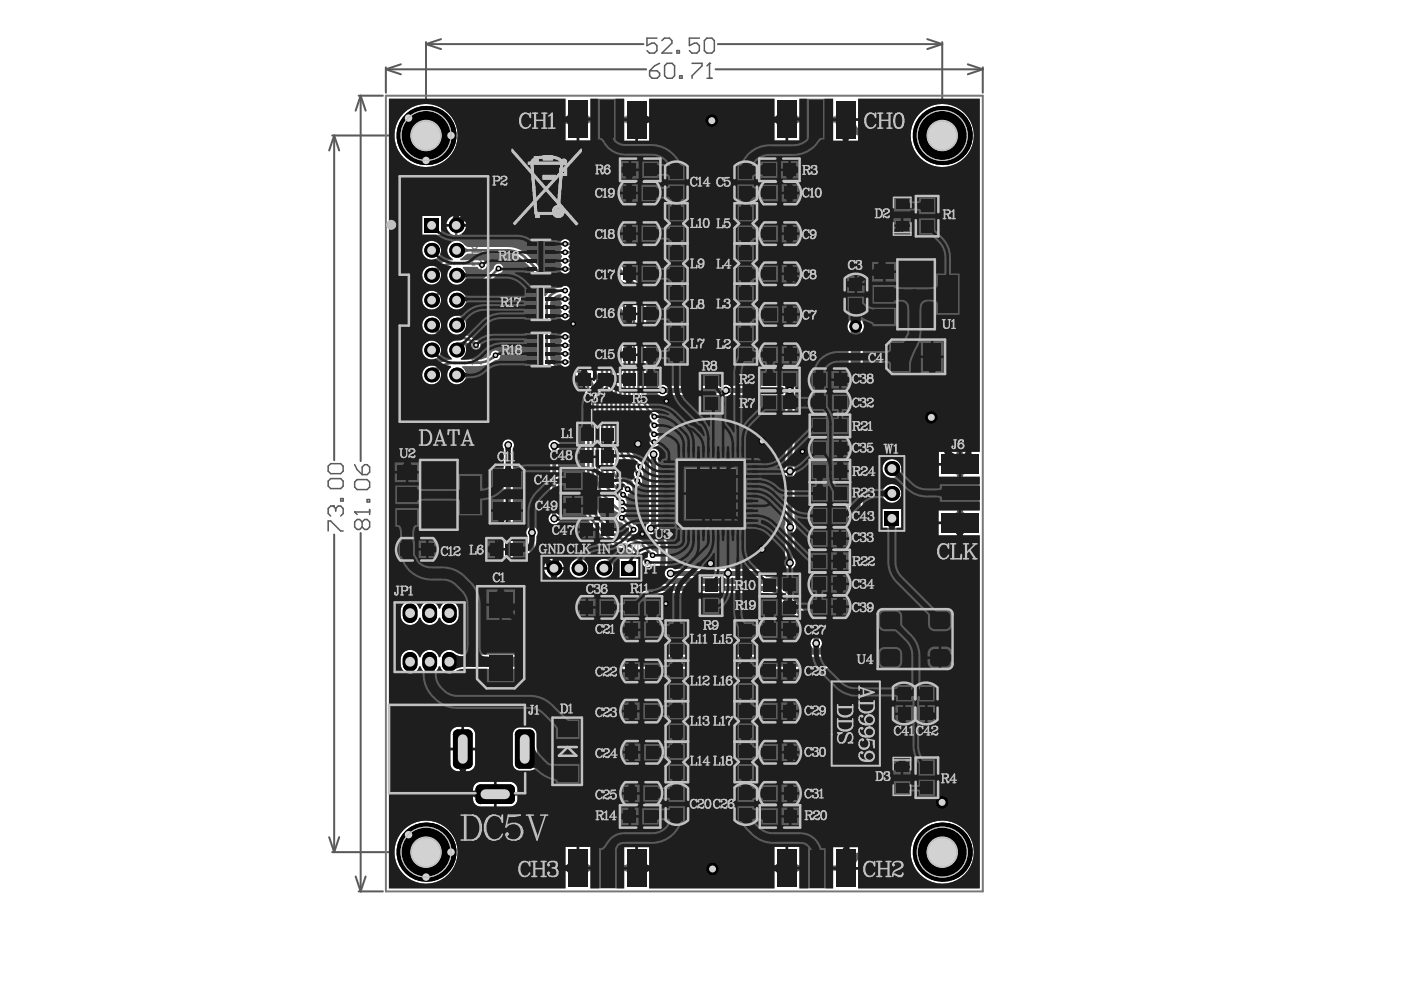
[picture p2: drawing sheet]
<svg xmlns="http://www.w3.org/2000/svg" width="297mm" height="210mm" viewBox="0 0 297 210" stroke-linecap="round" stroke-linejoin="round" font-family="sans-serif">
<g fill="none" stroke="#5a5a5a" stroke-width=".42">
<path d="M81.8 14.3v5.4M81.8 14.7l3.2 1.1M81.8 14.7h55.2M85 13.6l-3.2 1.1M90.3 8.9v13M90.3 9.4l3.2 1M90.3 9.4h46.1M93.5 8.3l-3.2 1.1M151.7 14.7h56.7M152.2 9.4h47.6M196.6 8.3l3.2 1.1M199.8 8.9v13"/>
<path d="M199.8 9.4l-3.2 1M205.2 13.6l3.2 1.1M208.4 14.3v5.4M208.4 14.7l-3.2 1.1M70.4 28.7h13M70.9 28.7l1 3.2M70.9 28.7v68.9M70.9 28.7l-1.1 3.2M76 20.3h5.2M76.5 20.3l1 3.2M76.5 20.3l-1.1 3.2M76.5 20.3v77.5"/>
<path d="M70.9 113.3v67.4M76.5 113v76M69.8 177.5l1.1 3.2M71.9 177.5l-1 3.2M70.4 180.7h13M75.4 185.8l1.1 3.2M76 189h5.2M77.5 185.8l-1 3.2"/>
</g>
<path d="M75.2 108.6h3.2M76.8 110.7l-.5-.6h-.6l-.5 .6v1l.5 .6h.6l.5-.6M76.8 110.7l.5-.6h.5l.6 .6v1l-.6 .6h-.5l-.5-.6M76.8 110.7v1M78.4 108v1.1" fill="none" stroke="#5a5a5a" stroke-width=".32"/>
<circle cx="75.2" cy="108.6" r=".16" fill="#5a5a5a"/>
<path d="M75.2 98.5l.5 1.1 1.1 1M76.8 99l.5-.5h.5l.6 .5v1.1l-.6 .5h-1zM69.6 112.6v-2.1h.5l2.1 2.1h.6M70.6 107.3h-.5l-.5 .5v1.1l.5 .5M75.2 108.6l.5 .5M75.2 102.2l.5-.5h2.1l.6 .5v1.1l-.6 .5h-2.1l-.5-.5zM77.8 105.9h.6v.5h-.6z" fill="none" stroke="#5a5a5a" stroke-width=".32"/>
<circle cx="70.6" cy="107.3" r=".16" fill="#5a5a5a"/>
<g fill="none" stroke="#5a5a5a" stroke-width=".32">
<path d="M137.7 15h1.6l.6 .5v.6l-.6 .5h-1l-.6-.5zM139.9 13.4l-1.1 .6-1.1 1M140.9 14l.5-.6h1.1l.5 .6v2.1l-.5 .5h-1.1l-.5-.5zM144.1 16.1h.5v.5h-.5zM146.7 13.4h2.1v.6l-2.1 2.1v.5M149.9 16.6h1.1M150.4 13.4v3.2M69.6 98.8l.5-.5h2.1l.6 .5v1.1l-.6 .5h-2.1l-.5-.5zM69.6 102l.5-.5h2.1l.6 .5v1.1l-.6 .5h-2.1l-.5-.5zM70.6 107.3l.6 .5M71.2 107.8v.5M71.2 107.8l.5-.5h.5l.6 .5v1.1l-.6 .5"/>
<path d="M72.2 105.7h.6v.5h-.6z"/>
</g>
<circle cx="150.4" cy="13.4" r=".16" fill="#5a5a5a"/>
<path d="M139.3 8.1h-2.1v1.6l1-.6h.6l.5 .6v1l-.5 .6h-1.1l-.5-.6M140.3 8.6l.6-.5h1l.6 .5v.5l-2.2 2.2h2.2M143.5 10.7h.5v.6h-.5zM148.3 8.1h-2.1v1.6l1-.6h.6l.5 .6v1l-.5 .6h-1.1l-.5-.6M149.3 8.6l.6-.5h1l.6 .5v2.1l-.6 .6h-1l-.6-.6zM150.4 13.4l-.5 .6" fill="none" stroke="#5a5a5a" stroke-width=".32"/>
<path d="M81.8 20.3h126.6v168.7h-126.6z" fill="none" stroke="#787878" stroke-width=".43"/>
<g fill="#d2d2d2">
<circle cx="141.2" cy="128" r=".32"/>
<circle cx="170.1" cy="95.7" r=".32"/>
<circle cx="121.5" cy="68.7" r=".32"/>
<circle cx="141.3" cy="85.1" r=".32"/>
<circle cx="142.1" cy="113.2" r=".32"/>
<circle cx="136.2" cy="113.2" r=".32"/>
<circle cx="138.4" cy="117.7" r=".32"/>
<circle cx="150.7" cy="119.5" r=".53"/>
<circle cx="161.6" cy="116.5" r=".53"/>
<circle cx="161.6" cy="93.5" r=".53"/>
<circle cx="135.2" cy="94.1" r=".53"/>
<circle cx="151.1" cy="184.2" r=".74"/>
<circle cx="150.9" cy="25.6" r=".74"/>
<circle cx="199.7" cy="170.1" r=".74"/>
<circle cx="197.5" cy="88.5" r=".74"/>
<circle cx="167.5" cy="111.8" r=".53"/>
<circle cx="117.5" cy="94.5" r=".53"/>
<circle cx="117.5" cy="110" r=".53"/>
<circle cx="112.8" cy="112.9" r=".53"/>
<circle cx="138" cy="112.1" r=".53"/>
<circle cx="138.6" cy="96.3" r=".53"/>
<circle cx="154.3" cy="121.5" r=".53"/>
<circle cx="142.2" cy="121.6" r=".53"/>
<circle cx="153.9" cy="82.8" r=".53"/>
<circle cx="140.5" cy="82.8" r=".53"/>
<circle cx="167.5" cy="99.9" r=".53"/>
<circle cx="167.4" cy="82.8" r=".53"/>
<circle cx="167.5" cy="119.3" r=".53"/>
<circle cx="181.4" cy="69.2" r=".74"/>
<circle cx="173.1" cy="136.4" r=".53"/>
<circle cx="107.8" cy="94.4" r=".53"/>
<circle cx="134.3" cy="112.3" r=".32"/>
<circle cx="137.3" cy="119.3" r=".32"/>
<circle cx="131.8" cy="109.8" r=".32"/>
<circle cx="132" cy="108.1" r=".32"/>
<circle cx="131.9" cy="106.5" r=".32"/>
<circle cx="132.1" cy="104.9" r=".32"/>
<circle cx="133.1" cy="103.7" r=".32"/>
<circle cx="135.1" cy="102" r=".32"/>
<circle cx="135.4" cy="100.5" r=".32"/>
<circle cx="135.8" cy="99" r=".32"/>
<circle cx="138.7" cy="93.7" r=".32"/>
<circle cx="119.8" cy="71.4" r=".32"/>
<circle cx="119.8" cy="73.2" r=".32"/>
<circle cx="119.8" cy="75" r=".32"/>
<circle cx="119.8" cy="76.8" r=".32"/>
<circle cx="119.8" cy="61.6" r=".32"/>
<circle cx="119.8" cy="63.4" r=".32"/>
<circle cx="119.8" cy="65.2" r=".32"/>
<circle cx="119.8" cy="66.9" r=".32"/>
<circle cx="119.8" cy="57" r=".32"/>
<circle cx="119.8" cy="55.3" r=".32"/>
<circle cx="119.8" cy="53.5" r=".32"/>
<circle cx="119.8" cy="51.7" r=".32"/>
<circle cx="138.7" cy="92.1" r=".32"/>
<circle cx="138.7" cy="90.2" r=".32"/>
<circle cx="138.7" cy="88.3" r=".32"/>
<circle cx="105.1" cy="75.3" r=".32"/>
<circle cx="100.9" cy="73.2" r=".32"/>
<circle cx="105.7" cy="56.9" r=".32"/>
<circle cx="102.2" cy="56.2" r=".32"/>
</g>
<g fill="none" stroke="#8c8c8c" stroke-width=".27">
<path d="M86.3 53a.49 .49 0 0 0 .5 .5 .49 .49 0 0 0 .5-.5M86.3 58a.49 .49 0 0 0 .5 .5 .49 .49 0 0 0 .5-.5M86.3 58l.4 .4 .4-.1 .2-.3M86.3 53l.4 .4 .4-.1 .2-.3M86.3 47.2l.4 .4 .4-.1 .2-.3M86.3 46.1v1.1M86.3 48.4v.2M86.3 52v1M86.3 57v1M86.3 57.3h1.9M86.3 46.4h1.9M86.3 46.5h1.9"/>
<path d="M86.3 47.2a.49 .49 0 0 0 .5 .5 .49 .49 0 0 0 .5-.5M86.3 48.4a1.07 1.07 0 0 1 1.9 0M86.3 48.6a1.07 1.07 0 0 0 1.9 0M86.3 48.4a1.18 1.18 0 0 1 1.9 0M86.3 48.6a1.18 1.18 0 0 0 1.9 0M86.3 52.2h1.9M86.3 52.3h1.9M86.4 54.1h1.8M86.7 58.8h.1l-.1-.1-.3 .2-.1 .6M86.7 53.7l-.4 .4h1.9M87.3 46.5v.7M87.3 52.3v.7"/>
<path d="M87.3 57.3v.7M87.4 59.2l-.6 .8-.3-.1-.2-.4M87.7 60h.2M87.9 59l.3 .4v.4l-.3 .2M87.9 59l.2 .4-.2 .6M88 58.7l-.1 .3M88.2 58.7h-.3a1.38 1.38 0 0 0-.9 1.1l-.3 .1-.4-.4M88.2 46.1v.7M88.2 48.4v.2M88.2 52v.6M88.2 53.7v.8M88.2 57v.6"/>
<path d="M100.1 45.9l.3 .6M100.1 47.1v.4l1.7 1M100.1 48.3v.5M100.1 49v.9M100.1 51.4v1M100.1 53.1v.9M100.1 55.5l.3 .6M100.1 56.9v1.1M100.1 57.2h1.9M100.1 57.3h1.9M100.1 58l.4 .4 .3-.1 .2-.3M100.1 58l.4 .3h.3l.2-.3"/>
<path d="M100.1 60h.6zM100.1 46.6h.6zM100.1 45.9a.99 .99 0 0 1 1-.6 .99 .99 0 0 1 .9 .6M100.1 45.9a1.05 1.05 0 0 1 1.9 0M100.1 47.4h1.9M100.1 49.3h1.9M100.1 49.4h1.9M100.1 49.9a.99 .99 0 0 0 1 .7 .99 .99 0 0 0 .9-.7M100.1 55.5a.99 .99 0 0 1 1-.7 .99 .99 0 0 1 .9 .7M100.1 49.9a1.05 1.05 0 0 0 1.9 0M100.1 51.6h1.9M100.1 51.7h1.9"/>
<path d="M100.1 52.4a.49 .49 0 0 0 .5 .5 .49 .49 0 0 0 .5-.5M100.1 52.4l.4 .4 .4-.1 .2-.3M100.1 53.4h1.9M100.1 53.5h1.9M100.1 54a.99 .99 0 0 0 1 .7 .99 .99 0 0 0 .9-.7M100.1 55.5a1.05 1.05 0 0 1 1.9 0M100.1 54a1.05 1.05 0 0 0 1.9 0M100.1 56.2h.6zM100.3 47.5l1.7 1h-1.9M100.6 58.8a.64 .64 0 0 0-.5 .5 .64 .64 0 0 0 .3 .6M100.6 58.8l.2 .1 .6 1.1M100.6 58.8l.5 1 .3 .2"/>
<path d="M101 57.3v.7M101 57.7l.1 .2M101.1 57.9l.8 .3 .1 .2-.2 .1M101.1 57.9l.7 .4v.2M101.1 51.7v.7M101.3 46.6h.7M101.3 46.5h.7M101.3 46.3v.6M101.5 58.8h.5zM101.7 58.8a.62 .62 0 0 1 .3 .8 .62 .62 0 0 1-.6 .4M101.7 58.5h.1M102 45.9l-.3 .6"/>
<path d="M102 47.1v.6M102 49v.9M102 51.4v.6M102 53.1v.9M102 55.5l-.1 .4-.4 .3M102 56.9v.7M86.3 68.3h1.9M86.3 73.8h1.9M86.3 67.7h.5zM86.3 68.8a1.05 1.05 0 0 0 1.9 0M86.3 78.3h.5zM86.3 62.2v1.1"/>
<path d="M86.3 68v.8M86.3 70.2v.2M86.3 73.5v.9M86.3 78.6v.9M86.3 78.8h1.9M86.3 78.9h1.9M86.3 79.5a.99 .99 0 0 0 .9 .6 .99 .99 0 0 0 1-.6M86.3 79.5a1.05 1.05 0 0 0 1.9 0M86.3 73.2h.5zM86.3 70.4a1.18 1.18 0 0 0 1.9 0M86.3 73.9h1.9M86.3 74.4a.99 .99 0 0 0 .9 .6 .99 .99 0 0 0 1-.6"/>
<path d="M86.3 74.4a1.05 1.05 0 0 0 1.9 0M86.3 62.5h1.9M86.3 62.6h1.9M86.3 63.3a.49 .49 0 0 0 .5 .4 .49 .49 0 0 0 .5-.4M86.3 63.3l.4 .3 .4-.1 .2-.2M86.3 64.8l.3 .3 .4-.1 .1-.2M86.3 70.2a1.07 1.07 0 0 1 1.9 0M86.3 64.8l.3 .2 .4-.1 .1-.1M86.3 68.2h1.9M86.3 68.8a.99 .99 0 0 0 .9 .7 .99 .99 0 0 0 1-.7M86.3 70.2a1.18 1.18 0 0 1 1.9 0M86.3 70.4a1.07 1.07 0 0 0 1.9 0"/>
<path d="M86.4 75.6h1.8M86.7 64.1h.1l-.1-.1-.3 .1-.1 .7M86.7 75.3l-.4 .4h1.9M86.8 66.5a.64 .64 0 0 0-.5 .5 .64 .64 0 0 0 .3 .6M86.8 77.1a.64 .64 0 0 0-.5 .5 .64 .64 0 0 0 .3 .6M86.8 72a.64 .64 0 0 0-.5 .5 .64 .64 0 0 0 .3 .6M86.8 77.1l.2 .2 .5 1M86.8 77.1l.5 1 .2 .2M86.8 72l.2 .2 .5 1M86.8 72l.5 1.1 .2 .1M86.8 66.5l.5 1 .2 .2M86.8 66.5l.2 .1 .5 1.1"/>
<path d="M87.1 64.8a.54 .54 0 0 0 .5 .4 .54 .54 0 0 0 .6-.4M87.1 64.5v.3M87.3 62.6v.7M87.6 77.1h.6zM87.6 72h.6zM87.6 66.5h.6zM87.8 64.1h-.2l.2-.1 .3 .1 .1 .7M87.9 77.2a.62 .62 0 0 1 .3 .7 .62 .62 0 0 1-.7 .4M87.9 66.5a.62 .62 0 0 1 .3 .7 .62 .62 0 0 1-.7 .5M87.9 72.1a.62 .62 0 0 1 .3 .7 .62 .62 0 0 1-.7 .4M88.2 62.2v.6M88.2 68v.8"/>
<path d="M88.2 70.2v.2M88.2 73.5v.9M88.2 75.3v.7M88.2 78.6v.9M88.2 64.8l-.4 .3-.5-.1M100.1 69.6h.6zM100.1 68.9l.3 .6M100.1 74.7a.99 .99 0 0 1 1-.7 .99 .99 0 0 1 .9 .7M100.1 60.4l.6-.1h-.6v1.3h.6l-.6-.1M100.1 63v.6M100.1 64.2v.6M100.1 65v1.1"/>
<path d="M100.1 74.7l.3 .6M100.1 75.6v.6M100.1 76.8v.5M100.1 79.9v.8M100.1 66.1a.49 .49 0 0 0 .5 .4 .49 .49 0 0 0 .5-.4M100.1 68.9a.99 .99 0 0 1 1-.6 .99 .99 0 0 1 .9 .6M100.1 68.9a1.05 1.05 0 0 1 1.9 0M100.1 71.1h.6zM100.1 73.8h.6zM100.1 75.4h.6zM100.1 74.7a1.05 1.05 0 0 1 1.9 0M100.1 75.9h1.9"/>
<path d="M100.1 76h1.9M100.1 79.6h.6zM100.1 60.9h1.9M100.1 61h1.9M100.1 63.3h1.4l.4 .2 .1 .3M100.1 63.4h1.4l.5 .4M100.1 65.3h1.9M100.1 65.4h1.9M100.1 66.1l.4 .3 .4-.1 .2-.2M100.6 69.9a.64 .64 0 0 0-.5 .5 .64 .64 0 0 0 .3 .6M100.6 72.5a.64 .64 0 0 0-.5 .5 .64 .64 0 0 0 .3 .7M100.6 78.3a.64 .64 0 0 0-.5 .6 .64 .64 0 0 0 .3 .6"/>
<path d="M100.6 69.9l.2 .2 .6 1M100.6 69.9l.5 1 .3 .2M100.6 72.5l.2 .2 .6 1.1M100.6 72.5l.5 1.1 .3 .2M100.6 78.3l.2 .2 .6 1.1M100.6 78.3l.5 1.1 .3 .2M100.9 76.4l1.1 .7M100.9 76.3l1.1 .7M101.1 65.4v.7M101.3 76l-1.2 1.1M101.5 69.9h.5zM101.5 72.5h.5z"/>
<path d="M101.5 78.3h.5zM101.7 70a.62 .62 0 0 1 .3 .7 .62 .62 0 0 1-.6 .4M101.7 72.6a.62 .62 0 0 1 .3 .7 .62 .62 0 0 1-.6 .5M101.7 78.4a.62 .62 0 0 1 .3 .7 .62 .62 0 0 1-.6 .5M102 60.6v.6M102 63.8a.6 .6 0 0 1-.5 .7h-1.4M102 65v.6M102 68.9l-.1 .5-.4 .2M102 74.7l-.1 .4-.4 .3M102 75.6v.6M102 76.8v.5M102 79.9v.8"/>
<path d="M86.7 80.4h.1l-.1-.1-.3 .2-.1 .6M87.4 80.8l-.6 .8-.3-.1-.2-.4M87.7 81.6h.2M87.9 80.6l.3 .4v.4l-.3 .2M87.9 80.6l.2 .4-.2 .6M88 80.3l-.1 .3M88.2 80.3h-.3a1.38 1.38 0 0 0-.9 1.1l-.3 .1-.4-.4M100.1 82.4l.3 .3h.4l.1-.3M100.1 80.1h1.9M100.1 80.2h1.9M100.1 80.7a.99 .99 0 0 0 1 .7 .99 .99 0 0 0 .9-.7M100.1 80.7a1.05 1.05 0 0 0 1.9 0"/>
<path d="M100.1 82.4l.3 .3h.3l.2-.3M100.5 81.7h.2l-.2-.1-.3 .2-.1 .6M100.9 82.1v.3M100.9 82.4l.1 .2a.51 .51 0 0 0 .6 .2 .51 .51 0 0 0 .4-.4M101.6 81.7h-.1l.1-.1 .3 .2 .1 .6M102 82.4l-.4 .3h-.5"/>
</g>
<g fill="#5a5a5a">
<path d="M91.5 77.9h1l.6-.3 .4 .4-.3 .5-.1 1z"/>
<path d="M91.5 70.5l1.6-1.6v.3a1.45 1.45 0 0 0 .4 1.2l-.4 .4-.6-.2z"/>
<path d="M91.5 56.8l1-.1 .7-.2 .3 .4-.3 .5-.1 .9z"/>
<path d="M97.1 163h2.1a.82 .82 0 0 0-.6 1h-1v-.2a.73 .73 0 0 0-.5-.8z"/>
<path d="M97.9 52l.8 .6 .6 .2v.5l-.6 .2-.8 .7z"/>
<path d="M100.5 72.4l.4 .2-.6 .6-.2-.4z"/>
<path d="M105.1 56.9l.6 .6-.4 .2-.4-.3z"/>
<path d="M119.4 183.5h.2a.73 .73 0 0 0 .8-.5v2.1a.82 .82 0 0 0-1-.5z"/>
<path d="M117.1 108.8h.8l.2 .6h-1.2z"/>
<path d="M116.9 95.1h1.2l-.2 .6h-.8z"/>
<path d="M120.2 76.4l.5 .1v.5l-.5 .2z"/>
<path d="M120.2 72.8l.5 .2v.5l-.5 .1z"/>
<path d="M120.2 74.6l.5 .2v.5l-.5 .1z"/>
<path d="M120.2 64.8l.5 .1v.6l-.5 .1z"/>
<path d="M118.9 61.4l.5-.2v.8l-.5-.1z"/>
<path d="M120.2 56.6l.5 .2v.5l-.5 .1z"/>
<path d="M120.2 54.9l.5 .1v.6l-.5 .1z"/>
<path d="M120.2 53.1l.5 .1v.6l-.5 .1z"/>
<path d="M120.2 51.3l.5 .1v.6l-.5 .1z"/>
<path d="M131.8 183.5h.2a.73 .73 0 0 0 .9-.5v2.1a.82 .82 0 0 0-1.1-.5z"/>
<path d="M131.8 110.3l.6-.5 .2 .4-.4 .4z"/>
<path d="M131.2 107.7l.4-.1-.1 .9-.4-.3z"/>
<path d="M131.1 106.1l.3-.4 .4 .2-.5 .6z"/>
<path d="M131.3 104.5l.4-.4 .4 .2-.6 .6z"/>
<path d="M132.3 103.3l.3-.4 .5 .2-.6 .6z"/>
<path d="M136.5 118.8l.3-.3 .4 .2-.5 .6z"/>
<path d="M134.6 100.1l.4-.4 .4 .2-.6 .6z"/>
<path d="M135 98.5l.3-.3 .5 .2-.6 .6z"/>
<path d="M138.1 93.3l.3-.1-.2 .8-.2-.2z"/>
<path d="M137.9 89.8l.4-.4 .4 .2-.5 .6z"/>
<path d="M137.9 87.9l.4-.4 .4 .3-.5 .5z"/>
<path d="M141.1 82.2l.5 .1v1h-.5z"/>
<path d="M142.7 121l.5 .1v1h-.5z"/>
<path d="M152.8 82.3l.5-.1v1.1h-.5z"/>
<path d="M163.7 183.5h.2a.72 .72 0 0 0 .8-.5v2.1a.82 .82 0 0 0-1-.5z"/>
<path d="M166.4 82.3l.5-.1v1.1h-.5z"/>
<path d="M169 183a.81 .81 0 0 0 1 .5v1.1h-.2a.72 .72 0 0 0-.8 .5z"/>
<path d="M172.5 135.3h1.1v.5h-1.1z"/>
<path d="M181.4 26l.2 .7 .5 .8v1.5a.43 .43 0 0 0-.2-.4 .43 .43 0 0 0-.5 .1v.3z"/>
<path d="M197.7 169.6l.6-.1 .5-.3v1.9l-.5-.3-.6-.1z"/>
<path d="M197.5 89.8l1.3-1.3 .1 .5 .4 .5-.8 .8-.5-.4z"/>
<path d="M203 107.7h1.1v.2a.72 .72 0 0 0 .5 .9h-2.1a.81 .81 0 0 0 .5-1.1z"/>
<path d="M202.8 95.3h1.1l.3 .8 .4 .2h-2.1a.67 .67 0 0 0 .3-1z"/>
<path d="M96.1 138.5a4 4 0 0 0 2.7 .8v2.1a4.2 4.2 0 0 0-2.7 .7z"/>
<path d="M96.7 46.2l.8-.1 .6-.4 .7 .8-.4 .5-.1 .8z"/>
<path d="M104.5 75.3l.5 .6-.4 .2-.4-.4z"/>
<path d="M120.2 71l.5 .2v.5l-.5 .1z"/>
<path d="M120.2 63l.5 .1v.6l-.5 .1z"/>
<path d="M120.2 66.5l.5 .2v.5l-.5 .2z"/>
<path d="M119.4 25.2l.8-.4 .2-.5v2.2a.61 .61 0 0 0-1-.2z"/>
<path d="M131.8 24.8h.2a.72 .72 0 0 0 .9-.5v2.1a.81 .81 0 0 0-1.1-.5z"/>
<path d="M138 96.9h1.1v.5h-1.1z"/>
<path d="M163.7 24.8h.2a.72 .72 0 0 0 .8-.5v2.1a.81 .81 0 0 0-1-.5z"/>
<path d="M168.9 24.3a.82 .82 0 0 0 1.1 .5v1.1h-.2a.73 .73 0 0 0-.9 .5z"/>
<path d="M176.1 24.8h.2a.72 .72 0 0 0 .9-.5v2.1a.81 .81 0 0 0-1.1-.5z"/>
<path d="M181.4 180.5a.27 .27 0 0 0 .1 .4 .27 .27 0 0 0 .4-.2l.2-.2v1.5l-.5 .7-.2 .8z"/>
<path d="M202.5 113h2.1a.82 .82 0 0 0-.5 1h-1.1v-.2a.72 .72 0 0 0-.5-.8z"/>
<path d="M202.5 100.5h2.1a.82 .82 0 0 0-.5 1.1h-1.1v-.2a.72 .72 0 0 0-.5-.9z"/>
<path d="M107.2 94.9h1.1v.5h-1.1z"/>
<path d="M124.7 183a.81 .81 0 0 0 1 .5v1.1h-.2a.72 .72 0 0 0-.8 .5z"/>
<path d="M137.1 183a.81 .81 0 0 0 1.1 .5v1.1h-.2a.72 .72 0 0 0-.9 .5z"/>
<path d="M138 111.2l.8 .6v.1l-1-.6z"/>
<path d="M133.5 111.9l.4-.4 .4 .2-.5 .6z"/>
<path d="M137.9 91.7l.4-.4 .4 .2-.6 .6z"/>
<path d="M149.2 183.5l-.2 1.1 .6 .1 .4 .3 1.9-1.8 1.1 .3 .1 1.1-.5 .1-.5 .3-1.8-1.8z"/>
<path d="M153.2 121.1l.1 1h.5l1.2-1.1 .5 .1-.1 1h-.5l-1.2-1.1z"/>
<path d="M150.4 99.4h.6v.4l.2 .1h-1l.2-.1z"/>
<path d="M154.4 82.2l.5 .1v1h-.5z"/>
<path d="M150 26.5h1.8l-.5 .6-.1 .6h-.5l-.2-.6z"/>
<path d="M167 118.3h1v.5h-1.1z"/>
<path d="M167 110.8l1-.1 .1 .5-1.1 1.1v.5l1 .1 .1-.5-1.1-1.1z"/>
<path d="M167 98.9h1v.5h-1.1z"/>
<path d="M166.9 100.5h1.1v.5h-1z"/>
<path d="M166.9 83.4l1.1-.1v.5l-1 .1z"/>
<path d="M196.9 86.5h1.1l.1 .6 .3 .5h-1.9l.3-.5z"/>
<path d="M112.2 113.5h1.1v.5h-1z"/>
<path d="M124.6 24.3a.82 .82 0 0 0 1.1 .5v1.1h-.2a.73 .73 0 0 0-.9 .5z"/>
<path d="M137.1 24.3a.82 .82 0 0 0 1.1 .5v1.1h-.2a.73 .73 0 0 0-.9 .5z"/>
<path d="M149 24.8l1.1-.3 1.9 1.8 .4-.3 .6-.1-.2-1.1-1.1-.3-1.9 1.8-.4-.3-.6-.1z"/>
<path d="M199.8 168.8l.5-.1 .5-.4 .7 .8-.3 .5-.1 .5z"/>
<path d="M117.2 63.2a1.81 1.81 0 0 1 1.8-.8l.1 .3a1 1 0 0 0 .1 1.5v.2a1.05 1.05 0 0 0-.1 1.6v.2a1.05 1.05 0 0 0 0 1.5 1.05 1.05 0 0 0 1.5-.1 5.9 5.9 0 0 1 5.1 1.4l2.8 2.8a4.2 4.2 0 0 1 1.2 2l-.2 .1-1.5-1.4a5.9 5.9 0 0 0-3.3-1.7l-4.1-.1a1.03 1.03 0 0 0-1.5 0 1.03 1.03 0 0 0 .1 1.5v.3a.99 .99 0 0 0 0 1.5v.2a1.05 1.05 0 0 0-.1 1.6v.2a1.04 1.04 0 0 0 .2 1.6v.3a2.28 2.28 0 0 1-1.8-.3 3.1 3.1 0 0 1-.9-2.2v-10.9l.3-.9z"/>
<path d="M82.5 20.9h37.4v4.1h5.3v-4.1h7.1v4.2h5.3v-4.2h26.6v4.1h5.3v-4.1h7.1v4.2h5.3v-4.2h25.8v74.9h-3.9v5.3h3.9v7.1h-3.9v5.3h3.9v74.9h-25.8v-4h-5.3v4h-7.1v-4.1h-5.3v4.1h-26.6v-4h-5.3v4h-7.1v-4.1h-5.3v4.1h-37.4zM167.1 25.6v4.2h2.4v-4.2zM164.2 25.6v4.2h2.4v-4.2zM122.8 25.6v4.2h2.4v-4.2zM119.9 25.6v4.2h2.4v-4.2zM179.5 25.6v4.2h2.4v-4.2zM176.6 25.6v4.2h2.4v-4.2zM135.2 25.6v4.2h2.4v-4.2zM132.3 25.6v4.2h2.4v-4.2zM193.1 28.7a6.7 6.7 0 0 0 13.4 0 6.7 6.7 0 0 0-13.4 0zM83.6 28.7a6.7 6.7 0 0 0 13.4 0 6.7 6.7 0 0 0-13.4 0zM97 45.7v1.8h1.8a2.03 2.03 0 0 0-1.8-1.8zM95.2 46.3l-.3 .4-.3 .8h1.9v-1.8l-.8 .3zM89.5 45.8v4h4v-4zM94.6 48a2.03 2.03 0 0 0 1.9 1.9v-1.9zM97 48v1.9a2.03 2.03 0 0 0 1.8-1.9zM89.5 53.1a2 2 0 0 0 4 0 2 2 0 0 0-4 0zM90.1 56.9a2.03 2.03 0 0 0 1 3.4 2.03 2.03 0 0 0 2.4-2.5l.2-.5 .7-.4 .9-.2 .1 .2a1.98 1.98 0 0 0 .3 3.1v.3h-.2a5.8 5.8 0 0 0-3.2 1.5 1.99 1.99 0 0 0-2.8 1.6 1.99 1.99 0 0 0 2.3 2.2 1.99 1.99 0 0 0 1.5-2.8 4.3 4.3 0 0 1 2.3-1.1l.1 .3-.3 .2a2.01 2.01 0 0 0 .1 3 2.01 2.01 0 0 0 3-.4 2.01 2.01 0 0 0-.7-2.9l.1-.2h1.6a6 6 0 0 0 4.2-1.8l1.9-1.9a1.04 1.04 0 0 0 1.1-1 1.04 1.04 0 0 0-1-1.1 1.04 1.04 0 0 0-1.1 1.1 11.2 11.2 0 0 1-3.4 2.9 8.1 8.1 0 0 1-3.2 .4l-.1-.3 .3-.2a1.98 1.98 0 0 0-.1-3l.1-.2h3a1.02 1.02 0 0 0 1.4 .6 1.02 1.02 0 0 0 .6-1.3 1.02 1.02 0 0 0-1.3-.7h-4.3l-.1-.3 1.7-1.1h8.4a4.5 4.5 0 0 1 3.3 1.3 8.7 8.7 0 0 1 3 4.1l.1 17.8 .4 1.4 .4 .6a5 5 0 0 0 3.6 1.5h2.9a2.44 2.44 0 0 1 2.7 2.1v24.8a6 6 0 0 0 1.8 4.3l3.1 3.1a5.3 5.3 0 0 0 4 1.5l.9 .5 1.4 1.4-.1 .3h-3.8v3.8h-2v-.2l.2-.2a2 2 0 0 0-.1-2.9 2 2 0 0 0-2.9 .2 2 2 0 0 0 .3 2.9l-.1 .2h-2.6l-.1-.2 .2-.2a2 2 0 0 0-.1-2.9 2 2 0 0 0-2.9 .2 2 2 0 0 0 .3 2.9l-.1 .2h-2.5l-.1-.2 .5-.6 .2-.8h-4.1l.2 .8 .5 .6-.1 .2h-.3a3.1 3.1 0 0 1-1.9-3.3v-5.3l.1-.3a1.26 1.26 0 0 0-1.4-1.7 1.26 1.26 0 0 0-.7 2.1v5.2a5.7 5.7 0 0 0 2.1 4.5l-.1 .2h-.2a6.2 6.2 0 0 1-3.6-2.6 4.2 4.2 0 0 1-1.3-3v-23a1.26 1.26 0 0 0-.2-1.7 1.26 1.26 0 0 0-1.7 .1 1.26 1.26 0 0 0 0 1.7v22.9a6.2 6.2 0 0 0 1.8 4.4l1.4 1.4a6.3 6.3 0 0 0 4.5 1.8h47.7a4.2 4.2 0 0 1 3 1.3l6.9 6.8v1.9a1.26 1.26 0 0 0 .2 1.7 1.26 1.26 0 0 0 1.7-.2 1.26 1.26 0 0 0 0-1.7v-2.1l-.3-.7-7.1-7.1a6.3 6.3 0 0 0-4.4-1.8h-23.6v-.3a5.8 5.8 0 0 0 2.1-1.8h.3a1.29 1.29 0 0 0 2.1 .9h10.6l.6 .2 .7-.2h7.2a6.3 6.3 0 0 0 4.5-1.9l.3-.2a1.29 1.29 0 0 0 1.5-.5 1.29 1.29 0 0 0 0-1.5v-5.8a1.37 1.37 0 0 0 0-1.8v-10.2l.2-.8-.2-.9v-15.6l.1-.1a1.29 1.29 0 0 0-.5-1.5 1.29 1.29 0 0 0-1.5 0h-12l-.7-.3-.9 .3h-11.8l-.2-.2a1.26 1.26 0 0 0-1.7 1.5 1.26 1.26 0 0 0 2.1 .7h11.7l.8 .2 .9-.2h11.7v15.4a1.34 1.34 0 0 0 0 1.6v10.4l-.2 .6 .2 .7v4.3a4.3 4.3 0 0 1-4.3 3.8h-7l-.9-.3-.8 .3h-10.6a1.13 1.13 0 0 0-1.4 0l-.2-.2 .3-1.6v-3.1a3.4 3.4 0 0 0-1.3-2.5 4.1 4.1 0 0 1-.7-2.5l-.1-13.6a1.26 1.26 0 0 0-.2-1.7 1.26 1.26 0 0 0-1.7 .1 1.26 1.26 0 0 0 0 1.7v13.7a1.22 1.22 0 0 0-.8 1.5 1.22 1.22 0 0 0 1.3 .9l.7 1.2 .8 1v2h-.2l-.1-.2a1.01 1.01 0 0 0-1-.6l-1.3-1.3a6.8 6.8 0 0 0-5-1.8l-1.4-.8-2.8-2.9a4.5 4.5 0 0 1-1.4-3.2v-2.3l.3-.1 1 1.4 2.3 2.3 1.1 .8a1.12 1.12 0 0 0-.3 1.3 1.12 1.12 0 0 0 1.1 .7l1.4 1.4a1.04 1.04 0 0 0 1 1.1 1.04 1.04 0 0 0 1.1-1.1 1.04 1.04 0 0 0-1.1-1l-1.5-1.4-.3-.8 .2-.2a1.02 1.02 0 0 0 0-1.4l.1-.5a1.07 1.07 0 0 0-.2-1.1 .94 .94 0 0 0 .5-1.1 1.04 1.04 0 0 0 1-1 1.04 1.04 0 0 0-1.1-1 5.9 5.9 0 0 1-2.7-4.4l.3-.1 1 1.4 2.5 2.5 .1 .3a1.02 1.02 0 0 0 1.4 .5 1.02 1.02 0 0 0 .3-1.5 .97 .97 0 0 0 .3-1.5 1.04 1.04 0 0 0 .5-1.2 1.04 1.04 0 0 0-1-.8 5.7 5.7 0 0 1-2.5-4.4v-3.8l.3-.1 1 1.4 3.3 3.2a1.04 1.04 0 0 0 1.6 .4 1.04 1.04 0 0 0 .1-1.6l.1-.5a.98 .98 0 0 0-.3-1.2l.2-.4a1 1 0 0 0-.1-1.5l.1-.3a1.07 1.07 0 0 0 .1-1.2 1.07 1.07 0 0 0-.9-.6l-.4-.4a4.5 4.5 0 0 1-1.3-3.2v-19.5a6 6 0 0 0-1.8-4.2l-7.2-7.2a6 6 0 0 0-4.2-1.8h-3.2a1.03 1.03 0 0 0-1.5 0 1.03 1.03 0 0 0 .1 1.5l-.1 .3a1 1 0 0 0 .1 1.5l-.1 .3a1.48 1.48 0 0 0 0 1.7 1.05 1.05 0 0 0 0 1.5 1.05 1.05 0 0 0 1.5-.1 5.6 5.6 0 0 1 4.8 1.4l6 5.9a5.2 5.2 0 0 1 1.3 4.4l-.2 .1-1.1-1.4-3.6-3.6a6 6 0 0 0-4.2-1.8h-3l-.1-.1v-.3a1.03 1.03 0 0 0 0-1.4 1.03 1.03 0 0 0-1.4 0l-1.5 .3-.8 .4-1.1 1.3-.3-.1v-2.7a5.9 5.9 0 0 0-1.8-4.2l-1.7-1.8a6 6 0 0 0-4.3-1.7h-8.4l-.4-.2a2.26 2.26 0 0 0-3.7-.1 1.98 1.98 0 0 0 1 2.8l-.1 .3-1.7 .3-1.7 .8-1.6 .1zM90.1 67.5a2.03 2.03 0 0 0-.3 2.4 2.03 2.03 0 0 0 2.1 1l.9 .2a6.1 6.1 0 0 0 3 1.1l.1 .3a1.99 1.99 0 0 0 0 3.5l-.1 .3a6.1 6.1 0 0 0-3 1.1h-.2a4.6 4.6 0 0 0-2.5 .7 2.03 2.03 0 0 0 1 3.3 2.03 2.03 0 0 0 2.4-2.5l.2-.5a2.63 2.63 0 0 1 1.8-.7l.1 .2a1.99 1.99 0 0 0-.2 3 1.99 1.99 0 0 0 2.9-.1 1.99 1.99 0 0 0-.3-2.9v-.3h3.3a6 6 0 0 0 3.7-1.2 1.02 1.02 0 0 0 1.1-1 1.02 1.02 0 0 0-1-1.1 1.02 1.02 0 0 0-1.1 1 4.3 4.3 0 0 1-2.7 .9h-3.4l-.1-.2a1.98 1.98 0 0 0 .3-3.3l.1-.3 .7 .2 1 .6a1.03 1.03 0 0 0 1.2 .9 1.03 1.03 0 0 0 .8-1.2 1.03 1.03 0 0 0-1.1-.8h-.1a5.7 5.7 0 0 0-2.8-1.2v-.3a1.99 1.99 0 0 0 .5-2.9 1.99 1.99 0 0 0-3-.2 1.99 1.99 0 0 0 .2 3l-.2 .2a2.21 2.21 0 0 1-1.7-.7l-.1-.3a2.26 2.26 0 0 0-2.6-2.7zM89.5 74.2a2 2 0 0 0 4 0 2 2 0 0 0-4 0zM199 95.8v2.4h4.3v-2.4zM199 98.7v2.4h4.3v-2.4zM187.1 99.3a2 2 0 0 0 4 0 2 2 0 0 0-4 0zM151 99.4v5h5v-5zM145.4 99.4v5h5v-5zM187.1 104.6a2 2 0 0 0 4 0 2 2 0 0 0-4 0zM151 104.9v5.1h5v-5.1zM145.4 104.9v5.1h5v-5.1zM199 108.2v2.4h4.2v-2.4zM116.6 93.6a1.3 1.3 0 0 0 .1 1.9v13.5a1.28 1.28 0 0 0-.1 1.8 1.28 1.28 0 0 0 1.8 0 1.28 1.28 0 0 0-.1-1.9v-13.4a1.25 1.25 0 0 0 .1-1.8 1.25 1.25 0 0 0-1.8-.1zM187.1 107.9v4h4v-4zM199 111.1v2.4h4.2v-2.4zM117.7 118.4v1.8h1.8a2.03 2.03 0 0 0-1.8-1.8zM116 119l-.4 .4-.2 .8h1.8v-1.8l-.8 .3zM85.5 128.1a3.1 3.1 0 0 0 .4 4.2 1.99 1.99 0 0 0 3-1.3h.3a2 2 0 0 0 1.9 1.5 2 2 0 0 0 2-1.5h.2a2 2 0 0 0 2.2 1.5 2 2 0 0 0 1.8-2 2.35 2.35 0 0 0-1.5-3 1.99 1.99 0 0 0-2.5 1.5h-.2a2 2 0 0 0-2-1.5 2 2 0 0 0-1.9 1.5h-.3a2 2 0 0 0-3.4-.9zM85.5 138.4a3.1 3.1 0 0 0 .4 4.2 1.99 1.99 0 0 0 3-1.3h.3a2 2 0 0 0 1.9 1.5 2 2 0 0 0 2-1.5h.2a2.13 2.13 0 0 0 3.6 .8l1.7-.3h75.5a6.7 6.7 0 0 0 4.8-2l2-2a6.7 6.7 0 0 0 2-4.8v-62.9a1.76 1.76 0 0 0-1.5-2.7 1.76 1.76 0 0 0-1.5 2.7v62.9a3.7 3.7 0 0 1-1.1 2.7l-2 2a3.7 3.7 0 0 1-2.7 1.1h-75.3a5 5 0 0 1-3-.9 1.99 1.99 0 0 0-2.5 1.4h-.2a2 2 0 0 0-2-1.5 2 2 0 0 0-1.9 1.5h-.3a2 2 0 0 0-3.4-.9zM98.4 154.1v4.4h2.3v-2.8a1.76 1.76 0 0 0-2.3-1.6zM96 154.6l-.3 .3-.2 .8v2.8h2.4v-4.4a2.13 2.13 0 0 0-1.9 .5zM109.2 154.6l-.5 1.1v6.2a1.48 1.48 0 0 0 1.5 1.5h2.1a1.48 1.48 0 0 0 1.5-1.5v-6.2a1.48 1.48 0 0 0-1.5-1.5l-2.5 .1zM98.4 159.1v4.4a1.8 1.8 0 0 0 2.3-1.6v-2.8zM95.5 159.1v2.8a1.76 1.76 0 0 0 2.4 1.6v-4.4zM105.3 165.8v2.3h4.4a1.8 1.8 0 0 0-1.6-2.3zM100.8 166.2a2.12 2.12 0 0 0-.5 1.9h4.4v-2.3h-2.8l-.8 .2zM105.3 168.7v2.3h2.8a1.76 1.76 0 0 0 1.6-2.3zM100.3 168.7a1.8 1.8 0 0 0 1.6 2.3h2.8v-2.3zM122.8 179.6v4.2h2.4v-4.2zM119.9 179.6v4.2h2.4v-4.2zM167.1 179.6v4.2h2.4v-4.2zM164.2 179.6v4.2h2.4v-4.2zM135.2 179.6v4.2h2.4v-4.2zM132.3 179.6v4.2h2.4v-4.2zM179.5 179.6v4.2h2.4v-4.2zM176.6 179.6v4.2h2.4v-4.2zM193.1 180.7a6.7 6.7 0 0 0 13.4 0 6.7 6.7 0 0 0-13.4 0zM83.6 180.7a6.7 6.7 0 0 0 13.4 0 6.7 6.7 0 0 0-13.4 0z"/>
</g>
<g fill="none" stroke="#5a5a5a" stroke-width=".53">
<path d="M150.9 25.6v5.4l-.3 1.1-.5 1.1-.7 .9-10.2 10.2-.9 1.6-.3 1.7v34.5l.2 1.2 .7 1.6 .7 .9 9.6 9.6 .7 .9 .5 1.1 .3 1.1v6.2M96.8 53.1h10.8l1.2 .1 1.1 .4a10 10 0 0 1 3.2 2.8l1.1 1.4 .5 1.7v17.5a3.5 3.5 0 0 0 3.7 2.8h2.9a3.2 3.2 0 0 1 3.4 2.8l.1 25.4 .2 1.2 .9 1.5 3.5 3.6a5.4 5.4 0 0 0 3.8 1.3l1.1 .7 3 3M102.2 56.2l-.8-.3h-5.2a5.9 5.9 0 0 0-4.7 2.5M105.7 56.9l-2.9 2.9-1 .6-1.7 .5-3.7 .1a6.1 6.1 0 0 0-4.9 2.6M119.8 51.7h4.6l1.1 .3 1.1 .5 .9 .8 7.2 7.2 1.1 1.4 .4 1.1 .1 1.2v19.5a5.9 5.9 0 0 0 2.4 4.6M119.8 53.5h4.1l1.2 .3 1 .5 .9 .7 6.8 6.8 1 1.4 .4 1.1 .1 1.2v19.1l.2 1.2 .4 1.1a10.2 10.2 0 0 0 2.8 3.3M119.8 55.3a10.9 10.9 0 0 1 4.7 .3l1 .5 1 .7 6.3 6.4 .8 .9 .5 1.1 .3 1.8v19.2l.5 1.7 .6 1 3.2 3.2M119.8 57a9.7 9.7 0 0 1 4.1 .3l1.1 .5 .9 .8 6 5.9 .7 1 .5 1 .3 1.8v18.5l.2 1.2 .7 1.6 .7 .9 2.8 2.9 .9 .3M91.5 68.9a6.5 6.5 0 0 0 6.2 2.7l1.7 .4 1.5 1.2M105.1 75.3a5.3 5.3 0 0 1-3.8 1.6h-5a6 6 0 0 0-4.8 2.6M119.8 61.6a3.3 3.3 0 0 0-3.9 2.9v10.9a2.99 2.99 0 0 0 2.4 3.2h3.2a4.1 4.1 0 0 1 4.2 3.9v24.2l.1 1.1 .7 1.7 .8 .9 3.2 3.2 1.3 .6a6.7 6.7 0 0 1 4.7 1.7l1.9 1.8M119.8 66.9a10.4 10.4 0 0 1 4.4 .3l1.6 .9 3.2 3.2 .8 .9 .5 1.1 .3 1.7v21l.3 1.1 .8 1.6 3.2 3.2 .2 .1"/>
<path d="M119.8 65.2h3.6l1.2 .3 1.1 .5 .9 .8 3.4 3.3 1 1.5 .4 1.1 .1 1.2 .1 21.1 .2 1.2 .5 1.1 3.1 3.2M119.8 63.4h4.4l1.1 .3 1.1 .5 .9 .8 3.6 3.6 .8 .9 .5 1 .3 1.8v21.2l.1 1.2 .4 1.1a9.9 9.9 0 0 0 2.8 3.2M119.8 75a10.9 10.9 0 0 1 4.7 .3 4.5 4.5 0 0 1 3.2 3.8v21.7l.5 1.7 .6 1 3.1 3M119.8 76.8a7.2 7.2 0 0 1 4.9 .8 3.6 3.6 0 0 1 2 3v20.9l.1 1.2 .7 1.6 .7 .9 2.6 2.6 1.2 .3M119.8 73.2h3.7a5.2 5.2 0 0 1 5.2 4.9v21.2l.1 1.1 .4 1.2a10.4 10.4 0 0 0 2.9 3.3M119.8 71.4l4.6 .1 1.7 .4a8.6 8.6 0 0 1 2.7 2.4M128.8 74.3h.1M128.8 74.3l.5 .7 .3 1.2v21.9l.2 1.2 .4 1.1a10.4 10.4 0 0 0 2.9 3.3M131.8 109.8l2.5 2.5"/>
</g>
<path d="M96.7 47.8l20.9-20.9 1-.7 1.6-.7 1.2-.1h57.9l16.6 16.6 .8 .9 .5 1 .3 1.8v42.8l4.9 5 .8 1.5 .3 1.8v67.3l-.1 1.2-.4 1.1-.6 1-2.7 2.7-4.8 .1-1.7 .4-1 .7-11.3 11.2-.9 .7-1.7 .7-1.2 .2h-62.1l-1.8-.3-1.1-.6-.9-.7-11.5-11.5-.8-.9-.5-1.1-.2-1.2-.1-9M107.8 94.4v23.7l.1 1.2 .4 1.1a11.7 11.7 0 0 0 3.3 3.6l1.7 .6 1.2 .2h47.7l1.2 .1 1.1 .4 1 .6 7.6 7.5v2.9M138.6 96.3v14.6a6.2 6.2 0 0 0 1.9 4.2l.1 3.7a4.7 4.7 0 0 1-4.9 4.5h-19.6a3.6 3.6 0 0 1-3.2-3.2l-.1-1.1v-6.1M140.5 82.8h26.9M167.4 82.8l.1 36.5M138.6 110.7l-.2 .7-.4 .7M167.5 116.7a5.3 5.3 0 0 1-5.3 4.9h-20" fill="none" stroke="#5a5a5a" stroke-width="1.1"/>
<path d="M117.5 94.4v15.6" fill="none" stroke="#5a5a5a" stroke-width=".8"/>
<path d="M181.4 69.2v63.8l-.1 1.2-.4 1.1a10.8 10.8 0 0 1-3.1 3.5l-1.4 1-1.1 .4-1.2 .1h-78.8" fill="none" stroke="#5a5a5a" stroke-width="2.1"/>
<circle cx="141.2" cy="128" r=".58" fill="#000"/>
<circle cx="141.2" cy="128" r=".32" fill="#d2d2d2"/>
<circle cx="170.1" cy="95.7" r=".58" fill="#000"/>
<circle cx="170.1" cy="95.7" r=".32" fill="#d2d2d2"/>
<circle cx="121.5" cy="68.7" r=".58" fill="#000"/>
<circle cx="121.5" cy="68.7" r=".32" fill="#d2d2d2"/>
<circle cx="141.3" cy="85.1" r=".58" fill="#000"/>
<circle cx="141.3" cy="85.1" r=".32" fill="#d2d2d2"/>
<circle cx="142.1" cy="113.2" r=".58" fill="#000"/>
<circle cx="142.1" cy="113.2" r=".32" fill="#d2d2d2"/>
<circle cx="136.2" cy="113.2" r=".58" fill="#000"/>
<circle cx="136.2" cy="113.2" r=".32" fill="#d2d2d2"/>
<circle cx="138.4" cy="117.7" r=".58" fill="#000"/>
<circle cx="138.4" cy="117.7" r=".32" fill="#d2d2d2"/>
<circle cx="150.7" cy="119.5" r=".79" fill="#000"/>
<circle cx="150.7" cy="119.5" r=".53" fill="#d2d2d2"/>
<circle cx="161.6" cy="116.5" r=".79" fill="#000"/>
<circle cx="161.6" cy="116.5" r=".53" fill="#d2d2d2"/>
<circle cx="161.6" cy="93.5" r=".79" fill="#000"/>
<circle cx="161.6" cy="93.5" r=".53" fill="#d2d2d2"/>
<circle cx="135.2" cy="94.1" r=".79" fill="#000"/>
<circle cx="135.2" cy="94.1" r=".53" fill="#d2d2d2"/>
<circle cx="151.1" cy="184.2" r="1.32" fill="#000"/>
<circle cx="151.1" cy="184.2" r=".74" fill="#d2d2d2"/>
<circle cx="150.9" cy="25.6" r="1.32" fill="#000"/>
<circle cx="150.9" cy="25.6" r=".74" fill="#d2d2d2"/>
<circle cx="199.7" cy="170.1" r="1.32" fill="#000"/>
<circle cx="199.7" cy="170.1" r=".74" fill="#d2d2d2"/>
<circle cx="197.5" cy="88.5" r="1.32" fill="#000"/>
<circle cx="197.5" cy="88.5" r=".74" fill="#d2d2d2"/>
<circle cx="167.5" cy="111.8" r=".79" fill="#000"/>
<circle cx="167.5" cy="111.8" r=".53" fill="#d2d2d2"/>
<circle cx="117.5" cy="94.5" r=".79" fill="#000"/>
<circle cx="117.5" cy="94.5" r=".53" fill="#d2d2d2"/>
<circle cx="117.5" cy="110" r=".79" fill="#000"/>
<circle cx="117.5" cy="110" r=".53" fill="#d2d2d2"/>
<circle cx="112.8" cy="112.9" r=".79" fill="#000"/>
<circle cx="112.8" cy="112.9" r=".53" fill="#d2d2d2"/>
<circle cx="138" cy="112.1" r=".79" fill="#000"/>
<circle cx="138" cy="112.1" r=".53" fill="#d2d2d2"/>
<circle cx="138.6" cy="96.3" r=".79" fill="#000"/>
<circle cx="138.6" cy="96.3" r=".53" fill="#d2d2d2"/>
<circle cx="154.3" cy="121.5" r=".79" fill="#000"/>
<circle cx="154.3" cy="121.5" r=".53" fill="#d2d2d2"/>
<circle cx="142.2" cy="121.6" r=".79" fill="#000"/>
<circle cx="142.2" cy="121.6" r=".53" fill="#d2d2d2"/>
<circle cx="153.9" cy="82.8" r=".79" fill="#000"/>
<circle cx="153.9" cy="82.8" r=".53" fill="#d2d2d2"/>
<circle cx="140.5" cy="82.8" r=".79" fill="#000"/>
<circle cx="140.5" cy="82.8" r=".53" fill="#d2d2d2"/>
<circle cx="167.5" cy="99.9" r=".79" fill="#000"/>
<circle cx="167.5" cy="99.9" r=".53" fill="#d2d2d2"/>
<circle cx="167.4" cy="82.8" r=".79" fill="#000"/>
<circle cx="167.4" cy="82.8" r=".53" fill="#d2d2d2"/>
<circle cx="167.5" cy="119.3" r=".79" fill="#000"/>
<circle cx="167.5" cy="119.3" r=".53" fill="#d2d2d2"/>
<circle cx="181.4" cy="69.2" r="1.32" fill="#000"/>
<circle cx="181.4" cy="69.2" r=".74" fill="#d2d2d2"/>
<circle cx="173.1" cy="136.4" r=".79" fill="#000"/>
<circle cx="173.1" cy="136.4" r=".53" fill="#d2d2d2"/>
<circle cx="107.8" cy="94.4" r=".79" fill="#000"/>
<circle cx="107.8" cy="94.4" r=".53" fill="#d2d2d2"/>
<circle cx="134.3" cy="112.3" r=".58" fill="#000"/>
<circle cx="134.3" cy="112.3" r=".32" fill="#d2d2d2"/>
<circle cx="137.3" cy="119.3" r=".58" fill="#000"/>
<circle cx="137.3" cy="119.3" r=".32" fill="#d2d2d2"/>
<circle cx="131.8" cy="109.8" r=".58" fill="#000"/>
<circle cx="131.8" cy="109.8" r=".32" fill="#d2d2d2"/>
<circle cx="132" cy="108.1" r=".58" fill="#000"/>
<circle cx="132" cy="108.1" r=".32" fill="#d2d2d2"/>
<circle cx="131.9" cy="106.5" r=".58" fill="#000"/>
<circle cx="131.9" cy="106.5" r=".32" fill="#d2d2d2"/>
<circle cx="132.1" cy="104.9" r=".58" fill="#000"/>
<circle cx="132.1" cy="104.9" r=".32" fill="#d2d2d2"/>
<circle cx="133.1" cy="103.7" r=".58" fill="#000"/>
<circle cx="133.1" cy="103.7" r=".32" fill="#d2d2d2"/>
<circle cx="135.1" cy="102" r=".58" fill="#000"/>
<circle cx="135.1" cy="102" r=".32" fill="#d2d2d2"/>
<circle cx="135.4" cy="100.5" r=".58" fill="#000"/>
<circle cx="135.4" cy="100.5" r=".32" fill="#d2d2d2"/>
<circle cx="135.8" cy="99" r=".58" fill="#000"/>
<circle cx="135.8" cy="99" r=".32" fill="#d2d2d2"/>
<circle cx="138.7" cy="93.7" r=".58" fill="#000"/>
<circle cx="138.7" cy="93.7" r=".32" fill="#d2d2d2"/>
<circle cx="119.8" cy="71.4" r=".58" fill="#000"/>
<circle cx="119.8" cy="71.4" r=".32" fill="#d2d2d2"/>
<circle cx="119.8" cy="73.2" r=".58" fill="#000"/>
<circle cx="119.8" cy="73.2" r=".32" fill="#d2d2d2"/>
<circle cx="119.8" cy="75" r=".58" fill="#000"/>
<circle cx="119.8" cy="75" r=".32" fill="#d2d2d2"/>
<circle cx="119.8" cy="76.8" r=".58" fill="#000"/>
<circle cx="119.8" cy="76.8" r=".32" fill="#d2d2d2"/>
<circle cx="119.8" cy="61.6" r=".58" fill="#000"/>
<circle cx="119.8" cy="61.6" r=".32" fill="#d2d2d2"/>
<circle cx="119.8" cy="63.4" r=".58" fill="#000"/>
<circle cx="119.8" cy="63.4" r=".32" fill="#d2d2d2"/>
<circle cx="119.8" cy="65.2" r=".58" fill="#000"/>
<circle cx="119.8" cy="65.2" r=".32" fill="#d2d2d2"/>
<circle cx="119.8" cy="66.9" r=".58" fill="#000"/>
<circle cx="119.8" cy="66.9" r=".32" fill="#d2d2d2"/>
<circle cx="119.8" cy="57" r=".58" fill="#000"/>
<circle cx="119.8" cy="57" r=".32" fill="#d2d2d2"/>
<circle cx="119.8" cy="55.3" r=".58" fill="#000"/>
<circle cx="119.8" cy="55.3" r=".32" fill="#d2d2d2"/>
<circle cx="119.8" cy="53.5" r=".58" fill="#000"/>
<circle cx="119.8" cy="53.5" r=".32" fill="#d2d2d2"/>
<circle cx="119.8" cy="51.7" r=".58" fill="#000"/>
<circle cx="119.8" cy="51.7" r=".32" fill="#d2d2d2"/>
<circle cx="138.7" cy="92.1" r=".58" fill="#000"/>
<circle cx="138.7" cy="92.1" r=".32" fill="#d2d2d2"/>
<circle cx="138.7" cy="90.2" r=".58" fill="#000"/>
<circle cx="138.7" cy="90.2" r=".32" fill="#d2d2d2"/>
<circle cx="138.7" cy="88.3" r=".58" fill="#000"/>
<circle cx="138.7" cy="88.3" r=".32" fill="#d2d2d2"/>
<circle cx="105.1" cy="75.3" r=".58" fill="#000"/>
<circle cx="105.1" cy="75.3" r=".32" fill="#d2d2d2"/>
<circle cx="100.9" cy="73.2" r=".58" fill="#000"/>
<circle cx="100.9" cy="73.2" r=".32" fill="#d2d2d2"/>
<circle cx="105.7" cy="56.9" r=".58" fill="#000"/>
<circle cx="105.7" cy="56.9" r=".32" fill="#d2d2d2"/>
<circle cx="102.2" cy="56.2" r=".58" fill="#000"/>
<circle cx="102.2" cy="56.2" r=".32" fill="#d2d2d2"/>
<circle cx="94" cy="184.4" r=".8" fill="#000"/>
<circle cx="94" cy="184.4" r=".79" fill="#d2d2d2"/>
<circle cx="94" cy="32.4" r=".8" fill="#000"/>
<circle cx="94" cy="32.4" r=".79" fill="#d2d2d2"/>
<circle cx="122.7" cy="120.5" r="1.57" fill="#000"/>
<circle cx="122.7" cy="120.5" r=".94" fill="#d2d2d2"/>
<circle cx="196.1" cy="184.4" r=".8" fill="#000"/>
<circle cx="196.1" cy="184.4" r=".79" fill="#d2d2d2"/>
<circle cx="196.1" cy="32.4" r=".8" fill="#000"/>
<circle cx="196.1" cy="32.4" r=".79" fill="#d2d2d2"/>
<circle cx="199.8" cy="175.4" r=".8" fill="#000"/>
<circle cx="199.8" cy="175.4" r=".79" fill="#d2d2d2"/>
<circle cx="199.8" cy="23.4" r=".8" fill="#000"/>
<circle cx="199.8" cy="23.4" r=".79" fill="#d2d2d2"/>
<circle cx="203.5" cy="184.4" r=".8" fill="#000"/>
<circle cx="203.5" cy="184.4" r=".79" fill="#d2d2d2"/>
<circle cx="203.5" cy="32.4" r=".8" fill="#000"/>
<circle cx="203.5" cy="32.4" r=".79" fill="#d2d2d2"/>
<circle cx="85" cy="180.7" r=".8" fill="#000"/>
<circle cx="85" cy="180.7" r=".79" fill="#d2d2d2"/>
<circle cx="85" cy="28.7" r=".8" fill="#000"/>
<circle cx="85" cy="28.7" r=".79" fill="#d2d2d2"/>
<circle cx="94" cy="177" r=".8" fill="#000"/>
<circle cx="94" cy="177" r=".79" fill="#d2d2d2"/>
<circle cx="94" cy="25" r=".8" fill="#000"/>
<circle cx="94" cy="25" r=".79" fill="#d2d2d2"/>
<circle cx="194.5" cy="180.7" r=".8" fill="#000"/>
<circle cx="194.5" cy="180.7" r=".79" fill="#d2d2d2"/>
<circle cx="196.1" cy="177" r=".8" fill="#000"/>
<circle cx="196.1" cy="177" r=".79" fill="#d2d2d2"/>
<circle cx="194.5" cy="28.7" r=".8" fill="#000"/>
<circle cx="194.5" cy="28.7" r=".79" fill="#d2d2d2"/>
<circle cx="196.1" cy="25" r=".8" fill="#000"/>
<circle cx="196.1" cy="25" r=".79" fill="#d2d2d2"/>
<circle cx="199.8" cy="186" r=".8" fill="#000"/>
<circle cx="199.8" cy="186" r=".79" fill="#d2d2d2"/>
<circle cx="199.8" cy="34" r=".8" fill="#000"/>
<circle cx="199.8" cy="34" r=".79" fill="#d2d2d2"/>
<circle cx="203.5" cy="177" r=".8" fill="#000"/>
<circle cx="203.5" cy="177" r=".79" fill="#d2d2d2"/>
<circle cx="203.5" cy="25" r=".8" fill="#000"/>
<circle cx="203.5" cy="25" r=".79" fill="#d2d2d2"/>
<circle cx="86.6" cy="184.4" r=".8" fill="#000"/>
<circle cx="86.6" cy="184.4" r=".79" fill="#d2d2d2"/>
<circle cx="90.3" cy="175.4" r=".8" fill="#000"/>
<circle cx="90.3" cy="175.4" r=".79" fill="#d2d2d2"/>
<circle cx="86.6" cy="32.4" r=".8" fill="#000"/>
<circle cx="86.6" cy="32.4" r=".79" fill="#d2d2d2"/>
<circle cx="90.3" cy="23.4" r=".8" fill="#000"/>
<circle cx="90.3" cy="23.4" r=".79" fill="#d2d2d2"/>
<circle cx="117.4" cy="120.5" r="1.57" fill="#000"/>
<circle cx="117.4" cy="120.5" r=".94" fill="#d2d2d2"/>
<circle cx="128" cy="120.5" r="1.57" fill="#000"/>
<circle cx="128" cy="120.5" r=".94" fill="#d2d2d2"/>
<path d="M131.8 118.9h3.1v3.1h-3.1z" fill-rule="evenodd" fill="#000"/>
<circle cx="133.3" cy="120.5" r=".94" fill="#d2d2d2"/>
<circle cx="189.1" cy="99.3" r="1.57" fill="#000"/>
<circle cx="189.1" cy="99.3" r=".94" fill="#d2d2d2"/>
<circle cx="90.3" cy="180.7" r="6.3" fill="#000"/>
<circle cx="90.3" cy="180.7" r="3.3" fill="#d2d2d2"/>
<circle cx="90.3" cy="186" r=".8" fill="#000"/>
<circle cx="90.3" cy="186" r=".79" fill="#d2d2d2"/>
<circle cx="86.6" cy="177" r=".8" fill="#000"/>
<circle cx="86.6" cy="177" r=".79" fill="#d2d2d2"/>
<circle cx="95.6" cy="180.7" r=".8" fill="#000"/>
<circle cx="95.6" cy="180.7" r=".79" fill="#d2d2d2"/>
<path d="M95.3 139.8v1" fill="none" stroke="#000" stroke-width="3.1"/>
<circle cx="95.3" cy="140.3" r="1.04" fill="#d2d2d2"/>
<path d="M91.1 139.8v1" fill="none" stroke="#000" stroke-width="3.1"/>
<circle cx="91.1" cy="140.3" r="1.04" fill="#d2d2d2"/>
<path d="M86.9 139.8v1" fill="none" stroke="#000" stroke-width="3.1"/>
<circle cx="86.9" cy="140.3" r="1.04" fill="#d2d2d2"/>
<path d="M86.9 129.5v1" fill="none" stroke="#000" stroke-width="3.1"/>
<circle cx="86.9" cy="130" r="1.04" fill="#d2d2d2"/>
<path d="M91.1 129.5v1" fill="none" stroke="#000" stroke-width="3.1"/>
<circle cx="91.1" cy="130" r="1.04" fill="#d2d2d2"/>
<path d="M95.3 129.5v1" fill="none" stroke="#000" stroke-width="3.1"/>
<circle cx="95.3" cy="130" r="1.04" fill="#d2d2d2"/>
<circle cx="91.5" cy="79.5" r="1.57" fill="#000"/>
<circle cx="91.5" cy="79.5" r=".94" fill="#d2d2d2"/>
<circle cx="91.5" cy="74.2" r="1.57" fill="#000"/>
<circle cx="91.5" cy="74.2" r=".94" fill="#d2d2d2"/>
<circle cx="91.5" cy="63.6" r="1.57" fill="#000"/>
<circle cx="91.5" cy="63.6" r=".94" fill="#d2d2d2"/>
<circle cx="91.5" cy="58.4" r="1.57" fill="#000"/>
<circle cx="91.5" cy="58.4" r=".94" fill="#d2d2d2"/>
<path d="M89.9 46.2h3.2v3.1h-3.2z" fill-rule="evenodd" fill="#000"/>
<circle cx="91.5" cy="47.8" r=".94" fill="#d2d2d2"/>
<circle cx="90.3" cy="28.7" r="6.3" fill="#000"/>
<circle cx="90.3" cy="28.7" r="3.3" fill="#d2d2d2"/>
<circle cx="90.3" cy="34" r=".8" fill="#000"/>
<circle cx="90.3" cy="34" r=".79" fill="#d2d2d2"/>
<circle cx="86.6" cy="25" r=".8" fill="#000"/>
<circle cx="86.6" cy="25" r=".79" fill="#d2d2d2"/>
<circle cx="95.6" cy="28.7" r=".8" fill="#000"/>
<circle cx="95.6" cy="28.7" r=".79" fill="#d2d2d2"/>
<g fill="#000">
<path d="M187.5 108.3h3.2v3.2h-3.2z" fill-rule="evenodd"/>
<path d="M100.8 167.3l1.1-1h6.2l1.1 1v2.1l-1.1 1.1h-6.2l-1.1-1.1z" fill-rule="evenodd"/>
<path d="M109.2 155.7l1-1h2.1l1 1v6.2l-1 1.1h-2.1l-1-1.1z" fill-rule="evenodd"/>
</g>
<g fill="#000">
<path d="M109.2 155.7h1zM109.4 155.1l.8-.4v1h-1z"/>
<path d="M112.3 154.7v1zM112.3 154.7a1.04 1.04 0 0 1 1 1h-1z"/>
<path d="M100.8 167.3h1.1zM101 166.7l.9-.4v1h-1.1z"/>
<path d="M101.9 169.4v1.1zM100.8 169.4h1.1v1.1a1.04 1.04 0 0 1-1.1-1.1z"/>
<path d="M108.1 169.4h1.1zM108.1 169.4h1.1a1.04 1.04 0 0 1-1.1 1.1z"/>
<path d="M108.1 166.3v1zM108.1 166.3a1.04 1.04 0 0 1 1.1 1h-1.1z"/>
<path d="M110.2 161.9v1.1zM109.2 161.9h1v1.1a1.04 1.04 0 0 1-1-1.1z"/>
<path d="M112.3 161.9h1zM112.3 161.9h1a1.04 1.04 0 0 1-1 1.1z"/>
</g>
<path d="M111.3 156.7v4.2M102.9 168.4h4.2" fill="none" stroke="#d2d2d2" stroke-width="2.1"/>
<circle cx="189.1" cy="109.9" r=".94" fill="#d2d2d2"/>
<circle cx="205.1" cy="180.7" r=".8" fill="#000"/>
<circle cx="205.1" cy="180.7" r=".79" fill="#d2d2d2"/>
<circle cx="205.1" cy="28.7" r=".8" fill="#000"/>
<circle cx="205.1" cy="28.7" r=".79" fill="#d2d2d2"/>
<circle cx="91.5" cy="68.9" r="1.57" fill="#000"/>
<circle cx="91.5" cy="68.9" r=".94" fill="#d2d2d2"/>
<circle cx="91.5" cy="53.1" r="1.57" fill="#000"/>
<circle cx="91.5" cy="53.1" r=".94" fill="#d2d2d2"/>
<circle cx="189.1" cy="104.6" r="1.57" fill="#000"/>
<circle cx="189.1" cy="104.6" r=".94" fill="#d2d2d2"/>
<path d="M96 155.7l1.1-1h2.1l1 1v6.2l-1 1.1h-2.1l-1.1-1.1z" fill-rule="evenodd" fill="#000"/>
<g fill="#000">
<path d="M96 155.7h1.1zM96.2 155.1l.9-.4v1h-1.1z"/>
<path d="M99.2 154.7v1zM99.2 154.7a1.04 1.04 0 0 1 1 1h-1z"/>
<path d="M97.1 161.9v1.1zM96 161.9h1.1v1.1a1.04 1.04 0 0 1-1.1-1.1z"/>
<path d="M99.2 161.9h1zM99.2 161.9h1a1.04 1.04 0 0 1-1 1.1z"/>
<circle cx="96.8" cy="79.5" r="1.57"/>
</g>
<path d="M98.1 156.7v4.2" fill="none" stroke="#d2d2d2" stroke-width="2.1"/>
<circle cx="96.8" cy="79.5" r=".94" fill="#d2d2d2"/>
<circle cx="96.8" cy="74.2" r="1.57" fill="#000"/>
<circle cx="96.8" cy="74.2" r=".94" fill="#d2d2d2"/>
<circle cx="96.8" cy="63.6" r="1.57" fill="#000"/>
<circle cx="96.8" cy="63.6" r=".94" fill="#d2d2d2"/>
<circle cx="96.8" cy="58.4" r="1.57" fill="#000"/>
<circle cx="96.8" cy="58.4" r=".94" fill="#d2d2d2"/>
<circle cx="96.7" cy="47.8" r="1.57" fill="#000"/>
<circle cx="96.7" cy="47.8" r=".94" fill="#d2d2d2"/>
<circle cx="199.8" cy="180.7" r="6.3" fill="#000"/>
<circle cx="199.8" cy="180.7" r="3.3" fill="#d2d2d2"/>
<circle cx="199.8" cy="28.7" r="6.3" fill="#000"/>
<circle cx="199.8" cy="28.7" r="3.3" fill="#d2d2d2"/>
<circle cx="96.8" cy="68.9" r="1.57" fill="#000"/>
<circle cx="96.8" cy="68.9" r=".94" fill="#d2d2d2"/>
<circle cx="96.8" cy="53.1" r="1.57" fill="#000"/>
<circle cx="96.8" cy="53.1" r=".94" fill="#d2d2d2"/>
<path d="M145.9 99.9h9.6v9.5h-9.6z" fill-rule="evenodd" fill="#000"/>
<circle cx="150.7" cy="104.7" r="4" fill="#d2d2d2"/>
<g fill="#5a5a5a">
<path d="M120.4 21.3h4.3v8h-4.3z" fill-rule="evenodd"/>
<path d="M132.9 21.4h4.2v7.9h-4.2z" fill-rule="evenodd"/>
<path d="M177.2 21.4h4.2v7.9h-4.2z" fill-rule="evenodd"/>
<path d="M199.6 96.3h7.9v4.3h-7.9z" fill-rule="evenodd"/>
<path d="M120.4 180.1h4.3v7.9h-4.3z" fill-rule="evenodd"/>
<path d="M132.9 180.1h4.2v8h-4.2z" fill-rule="evenodd"/>
<path d="M177.2 180.1h4.2v8h-4.2z" fill-rule="evenodd"/>
<path d="M164.7 21.3h4.3v8h-4.3z" fill-rule="evenodd"/>
<path d="M199.5 108.7h8v4.3h-8z" fill-rule="evenodd"/>
<path d="M164.7 180.1h4.3v7.9h-4.3z" fill-rule="evenodd"/>
</g>
<g fill="#1e1e1e">
<path d="M91.9 115.4a.82 .82 0 0 0 1.1 .5v1.1h-.2a.73 .73 0 0 0-.9 .5z"/>
<path d="M92.2 49.3l.9-.7v.3l.4 .4-.4 .4-.5-.4z"/>
<path d="M97.1 163h2.1a.82 .82 0 0 0-.6 1h-1v-.2a.73 .73 0 0 0-.5-.8z"/>
<path d="M96.8 72.7l1-.1 .6-.3 .3 .4-.2 .5-.1 1z"/>
<path d="M102.8 115.9h.2a.73 .73 0 0 0 .9-.5v2.1a.82 .82 0 0 0-1.1-.5z"/>
<path d="M100.9 72.6l.5-.2 .4 .4-.3 .4z"/>
<path d="M102.3 55.6l.4-.1 .4 .4-.3 .3z"/>
<path d="M104.4 174.5a.94 .94 0 0 0 1.5 0l.7 .7a.93 .93 0 0 0 0 1.5l-1.8-.4z"/>
<path d="M105.6 124.5h1.1v.2a.72 .72 0 0 0 .5 .8h-2.1a.82 .82 0 0 0 .5-1z"/>
<path d="M105.6 114.1h1.1l-.2 1-1.4 .1a.82 .82 0 0 0 .5-1.1z"/>
<path d="M105.3 110.1h2.1a.98 .98 0 0 0-.7 1l-1.1 .1 .1-.2a.59 .59 0 0 0-.4-.9z"/>
<path d="M105.2 74.8h.2l.3 .5-.1 .2z"/>
<path d="M106.2 56.6l.4 .2-.1 .5-.5 .1z"/>
<path d="M108.7 127.7a.81 .81 0 0 0 1 .6v1h-.2a.72 .72 0 0 0-.8 .5z"/>
<path d="M110.9 115.9h.5v1.1h-.5z"/>
<path d="M111.1 76.5l.6-.1v.8l-.6-.2z"/>
<path d="M111.1 74.7l.6-.1v.8l-.6-.1z"/>
<path d="M111.1 73l.6-.2v.8l-.6-.1z"/>
<path d="M111.1 64.9l.5-.1v.8l-.5-.2z"/>
<path d="M111.1 55l.6-.1v.8l-.6-.2z"/>
<path d="M111.1 56.8l.6-.2v.9l-.6-.2z"/>
<path d="M111.1 53.2l.6-.1v.8l-.6-.1z"/>
<path d="M119.4 183.5h.2a.73 .73 0 0 0 .8-.5v2.1a.82 .82 0 0 0-1-.5z"/>
<path d="M119.2 106.7h.6l.2-.2v1.5l-.2-.1-.6-.1z"/>
<path d="M118.1 94l.6 .1v.8l-.6 .2z"/>
<path d="M117.7 76.4l.5 .1v.5l-.5 .2z"/>
<path d="M119 76.5l.4-.1v.8l-.4-.2z"/>
<path d="M117.7 72.8l.5 .2v.5l-.5 .1z"/>
<path d="M117.7 74.6l.5 .1v.6l-.5 .1z"/>
<path d="M119 73l.4-.2v.8l-.4-.1z"/>
<path d="M119 74.7l.4-.1v.8l-.4-.1z"/>
<path d="M117.7 64.8l.5 .1v.5l-.5 .2z"/>
<path d="M119 64.9l.4-.1v.8l-.5-.2z"/>
<path d="M117.7 61.2l.5 .2v.5l-.5 .2z"/>
<path d="M118.9 61.4l.5-.2v.8l-.4-.1z"/>
<path d="M117.7 54.9l.5 .1v.5l-.5 .2z"/>
<path d="M117.7 56.6l.5 .2v.5l-.5 .2z"/>
<path d="M119 56.8l.4-.2v.8l-.4-.1z"/>
<path d="M119 55l.4-.1v.8l-.4-.2z"/>
<path d="M117.7 51.3l.5 .2v.5l-.5 .1z"/>
<path d="M117.7 53.1l.5 .1v.6l-.5 .1z"/>
<path d="M119 53.2l.4-.1v.8l-.4-.1z"/>
<path d="M118.9 51.5l.5-.2v.8l-.4-.1z"/>
<path d="M122.1 128.3h.2a.73 .73 0 0 0 .8-.6v2.1a.82 .82 0 0 0-1-.5z"/>
<path d="M123.3 78h1.1v.2a.72 .72 0 0 0 .5 .8h-2.1a.82 .82 0 0 0 .5-1z"/>
<path d="M128.5 110.4h.5l.1 .5 .2 .1h-1.1l.2-.1z"/>
<path d="M128.5 110.2h.5v.9h-.5z"/>
<path d="M128.2 108.8h1.1l-.2 .2-.1 .4h-.5l-.1-.4z"/>
<path d="M126.6 94.1l1.7-.1v1.1l-1.7-.2z"/>
<path d="M131.5 133h.2a.73 .73 0 0 0 .9-.5v2.1a.82 .82 0 0 0-1.1-.5z"/>
<path d="M130.1 127.7a.82 .82 0 0 0 1.1 .6v1h-.2a.73 .73 0 0 0-.9 .6z"/>
<path d="M131.5 128.3h.2a.73 .73 0 0 0 .9-.6v2.2a.82 .82 0 0 0-1.1-.6z"/>
<path d="M130.1 111.8l.1 .2h.4v.6h-.4l-.1 .2z"/>
<path d="M132.5 107.9l.4 .1v.6h-.7z"/>
<path d="M130.3 101.3l.1 .2 .4 .1v.5l-.4 .1-.1 .2z"/>
<path d="M131.2 35.5h.2a.73 .73 0 0 0 .9-.5v2.1a.82 .82 0 0 0-1.1-.6z"/>
<path d="M134.3 170.2l1.1 .1v.6l-1.1 .1z"/>
<path d="M134.5 127.5h.3l.4-.4 .4 .4-.4 .4v.3z"/>
<path d="M133.9 128.3l.9-.8 .4 .4-.8 .9z"/>
<path d="M135.1 102.6l.6-.6 .3 .4-.5 .4z"/>
<path d="M133.8 38.3l1.1 .1v.5l-1.1 .1z"/>
<path d="M139.6 132.2a.87 .87 0 0 0 1 .5l.6 .1v1.5a1.57 1.57 0 0 0-1.6 .5z"/>
<path d="M138.1 111.3h.8l.3 .4-.3 .2-.1 .3z"/>
<path d="M139.2 93.4l.4 .2v.5l-.5 .1z"/>
<path d="M139.1 91.7l.5 .1v.6l-.5 .1z"/>
<path d="M139.2 89.8l.4 .1v.6l-.4 .1z"/>
<path d="M139.4 82.3l.5-.1v1.1h-.5z"/>
<path d="M139.2 34.7a.88 .88 0 0 0 1.1 .5h.5v1.6a1.57 1.57 0 0 0-1.5 .4z"/>
<path d="M140.5 35.2h1.6v2.4a1.22 1.22 0 0 0-1.6-.8z"/>
<path d="M142.7 165.4h1.6a1.57 1.57 0 0 0 .4 1.6h-2.5a.87 .87 0 0 0 .5-1z"/>
<path d="M142.2 165.1h2.6a.87 .87 0 0 0-.5 1v.5h-1.6a1.56 1.56 0 0 0-.4-1.5z"/>
<path d="M142.7 156.5h1.6a1.58 1.58 0 0 0 .4 1.6h-2.5a.87 .87 0 0 0 .5-1z"/>
<path d="M142.2 156.4h2.6a.87 .87 0 0 0-.5 1.1v.5h-1.6a1.57 1.57 0 0 0-.4-1.5z"/>
<path d="M142.7 147.9h1.6a1.57 1.57 0 0 0 .4 1.5l-2.5 .1a.87 .87 0 0 0 .5-1.1z"/>
<path d="M142.2 147.9h2.6a.87 .87 0 0 0-.5 1v.6h-1.6a1.58 1.58 0 0 0-.4-1.6z"/>
<path d="M142.7 139.3h1.6a1.57 1.57 0 0 0 .4 1.6h-2.5a.87 .87 0 0 0 .5-1z"/>
<path d="M142.2 139.3h2.6a.87 .87 0 0 0-.5 1v.6h-1.6a1.58 1.58 0 0 0-.4-1.6z"/>
<path d="M143 131.3h1v.2a.72 .72 0 0 0 .6 .8h-2.2a.82 .82 0 0 0 .6-1z"/>
<path d="M142.7 121l.7 .2v.5l-.6 .4z"/>
<path d="M142.3 76.5h2.2a.82 .82 0 0 0-.6 1h-1v-.2a.72 .72 0 0 0-.6-.8z"/>
<path d="M149.1 183.6l1.1-.4-.2 1.9-.4-.4-.6-.1z"/>
<path d="M148.3 119.2l.9-.8 .3 .4-.7 .9z"/>
<path d="M148.6 109.9h1.1l-.2 .1-.1 .4h-.5l-.1-.4z"/>
<path d="M147.8 98.9h.6v.4l.2 .2h-1l.2-.2z"/>
<path d="M148.5 89.9l.7-.5 .5 1-.4 .3-.4-.6z"/>
<path d="M151.9 183.2l1.1 .4 .1 1-.6 .1-.4 .4z"/>
<path d="M152.8 109.9h1l-.2 .1v.4h-.6v-.4z"/>
<path d="M152 98.9h.5l.1 .4 .2 .2h-1.1l.2-.2z"/>
<path d="M152 99.4h.5l.1 .4 .2 .1h-1.1l.2-.1z"/>
<path d="M154 99.5l.6 .1v.3h-.7z"/>
<path d="M153.6 89.4l.3 .9-.3 .5v.5l-.6-1.2z"/>
<path d="M150.7 86.9h1.1l-.2 .1-.1 .4h-.5l-.1-.4z"/>
<path d="M152.1 81.7v.3l.3 .6-.3 .3-.4-.4h-.3z"/>
<path d="M153.1 83l.9 .6-.3 .1-.1 .3-.5-.3z"/>
<path d="M156.3 131.9l.9-.5 .6 1 .3 .1 .1-.2-1.4 2 .1-.1a3.8 3.8 0 0 0-.6-2.3z"/>
<path d="M156.2 118.2h.5l.1 1.2h-.7z"/>
<path d="M154.9 109.9h1l-.2 .1v.4h-.6v-.4z"/>
<path d="M155.9 107.7l.1 .2 .4 .1v.6h-.4l-.1 .2z"/>
<path d="M155.9 105.7l.1 .2 .4 .1v.5l-.4 .1-.1 .1z"/>
<path d="M155.5 107.7l.1 .2 .4 .1v.5h-.4l-.1 .2z"/>
<path d="M155.5 105.7l.1 .2 .4 .1v.5l-.4 .1-.1 .1z"/>
<path d="M156.1 89.9h.7l-.1 1.1h-.5z"/>
<path d="M159.4 132.3a.88 .88 0 0 0 1.1 .5l.5 .1v1.5a1.57 1.57 0 0 0-1.5 .5z"/>
<path d="M160.2 132.9a1.43 1.43 0 0 0 1.6-.6v-.1v2.7a.92 .92 0 0 0-1-.4l-.6-.1z"/>
<path d="M161.4 122.7l.4-.4 .5 .4h.3l-.8 .8v-.3z"/>
<path d="M159.3 111.7l1.4-.5 .6 .2-.1 .6z"/>
<path d="M161.8 85.9l.7 .7h-.3l-.4 .4-.4-.3 .4-.5z"/>
<path d="M160.2 35.2a1.57 1.57 0 0 0 1.5-.4v2.5a.88 .88 0 0 0-1-.5h-.5z"/>
<path d="M159.4 35.2h1.6v1.6a1.22 1.22 0 0 0-1.6 .8z"/>
<path d="M163.7 183.6h.2a.73 .73 0 0 0 .8-.5v2.1a.82 .82 0 0 0-1-.6z"/>
<path d="M168.8 132.5a.82 .82 0 0 0 1.1 .5v1.1h-.2a.73 .73 0 0 0-.9 .5z"/>
<path d="M168.8 127.8l.2 .3 .6 .1v.8l-.6 .1-.2 .3z"/>
<path d="M167.9 99.2l.7 .1 .1 .6-.5 .4z"/>
<path d="M168.7 34.9a.82 .82 0 0 0 1.1 .6v1h-.2a.73 .73 0 0 0-.9 .6z"/>
<path d="M172.5 137h1.1v.5h-1.1z"/>
<path d="M172.9 125.1h1.6l-.3 .2-.1 .6h-.8l-.1-.6z"/>
<path d="M171.9 118.2l.4 .1 .1-.2v1.2l-.5-.5z"/>
<path d="M173.2 102.3h1.1v.2a.72 .72 0 0 0 .5 .8h-2.1a.81 .81 0 0 0 .5-1z"/>
<path d="M171.9 104.4l.4-.1 .2-.2v1.1l-.2-.2-.4-.1z"/>
<path d="M172.3 104.4l1.1-.1v.7l-1.1-.1z"/>
<path d="M175.1 95.6v.3l.3 .6-.4 .3-.4-.4h-.2z"/>
<path d="M172.5 95.7l.7 .7h-.3l-.5 .4-.3-.4 .4-.5z"/>
<path d="M175.1 85.9l-.1 .3 .4 .6-.4 .3-.4-.4h-.3z"/>
<path d="M173.6 86.2l.9-.9 .2 .7-.4 .3z"/>
<path d="M172.4 81.8h2.7a1.33 1.33 0 0 0-.6 1.6h-1.6a1.59 1.59 0 0 0-.4-1.6z"/>
<path d="M172.9 82.5h1.6a1.57 1.57 0 0 0 .5 1.5l-2.6 .1a.87 .87 0 0 0 .5-1.1z"/>
<path d="M177 125.1h2.2a.82 .82 0 0 0-.6 1.1h-1v-.2a.72 .72 0 0 0-.6-.9z"/>
<path d="M177 120.3h2.2a.82 .82 0 0 0-.6 1h-1v-.2a.72 .72 0 0 0-.6-.8z"/>
<path d="M177.6 116.6h1v.2a.72 .72 0 0 0 .6 .8h-2.2a.81 .81 0 0 0 .6-1z"/>
<path d="M177 115.5h2.2a.82 .82 0 0 0-.6 1.1h-1v-.2a.72 .72 0 0 0-.6-.9z"/>
<path d="M176.8 102.8l.3 .6 .2-.1-.5 1.3-.3-1.1z"/>
<path d="M177.6 97.5h1.1v.2a.72 .72 0 0 0 .5 .9h-2.1a.81 .81 0 0 0 .5-1.1z"/>
<path d="M177.6 86.7h1.1l-.2 .1-.1 .4h-.5l-.1-.4z"/>
<path d="M179.1 59.7h.2a.72 .72 0 0 0 .9-.5v2.1a.81 .81 0 0 0-1.1-.5z"/>
<path d="M186.3 55h1.1v.2a.72 .72 0 0 0 .5 .9h-2.1a.82 .82 0 0 0 .5-1.1z"/>
<path d="M190.7 160.5h1.1v.2a.72 .72 0 0 0 .5 .9h-2.1a.82 .82 0 0 0 .5-1.1z"/>
<path d="M188.9 162.1h.4a.6 .6 0 0 0 .6-.5v2.1a.81 .81 0 0 0-1-.6z"/>
<path d="M190.4 152.7h1.9a.82 .82 0 0 0-.5 1h-1.1l-.1-.8z"/>
<path d="M189.3 133.4l1.5-1.5a.83 .83 0 0 0 .4 1.1l.4 .4-.8 .7a1.56 1.56 0 0 0-1.4-.8z"/>
<path d="M190 47.7l1.7 1.2a1.46 1.46 0 0 0-1.5 .7l-1-.4 .8-1z"/>
<path d="M194.7 166.8h.4l.1-.2v1l-.1-.2h-.4z"/>
<path d="M194.9 161.3l.4-.3 .4 .4h.2l-.7 .8v-.3z"/>
<path d="M194.2 43.1h.2a.72 .72 0 0 0 .8-.5v2.1a.81 .81 0 0 0-1-.5z"/>
<path d="M88.4 103.4a1.22 1.22 0 0 0 1.6 .7v1.6a1.22 1.22 0 0 0-1.6 .8z"/>
<path d="M96.1 138.5a4 4 0 0 0 2.7 .8v2.1a4.2 4.2 0 0 0-2.7 .7z"/>
<path d="M96.1 104.1a1.22 1.22 0 0 0 1.6-.8v3.2a1.22 1.22 0 0 0-1.6-.8z"/>
<path d="M97.9 78.4l.8 .6 .6 .2v.6l-.6 .2-.8 .6z"/>
<path d="M97.9 57.3l.8 .6 .6 .2v.5l-.6 .2-.8 .6z"/>
<path d="M97.7 62.4l.9 .6 .6 .1 .1 .6-.6 .2-.6 .7z"/>
<path d="M96.8 67.4l1-.1 .6-.3 .3 .4-.2 .5-.1 1z"/>
<path d="M96.2 45.4h1.1l.1 .7 .4 .6h-2.2l.5-.6z"/>
<path d="M96.7 46.2l.8-.1 .6-.4 .7 .8-.4 .5-.1 .8z"/>
<path d="M99.8 167.6h.2a.57 .57 0 0 0 .8-.3v2.1l-.2-.4-.8-.3z"/>
<path d="M105 117.8h1.5l.2 .9h-1.1l-.2-.7z"/>
<path d="M105.2 117.8h1.4l.1 .9h-1.1l-.1-.7z"/>
<path d="M109.6 88.6a.94 .94 0 0 0 1.1-1.1l1 1.6-1 1.6a.94 .94 0 0 0-1.1-1z"/>
<path d="M111.1 71.2l.6-.2v.9l-.6-.2z"/>
<path d="M111.1 66.7l.5-.2v.9l-.5-.2z"/>
<path d="M111.1 63.1l.5-.1v.8l-.5-.1z"/>
<path d="M113.3 157.9a3.8 3.8 0 0 0 1.5 3l-.6 2.3a1.38 1.38 0 0 0-1.6-.3z"/>
<path d="M118.1 109.4l.6 .2v.8l-.6 .1z"/>
<path d="M117.7 71l.5 .2v.5l-.5 .2z"/>
<path d="M118.9 71.2l.5-.2v.9l-.4-.2z"/>
<path d="M117.7 63l.5 .1v.6l-.5 .1z"/>
<path d="M117.7 66.5l.5 .2v.5l-.5 .2z"/>
<path d="M119 63.1l.4-.1v.8l-.4-.1z"/>
<path d="M119 66.7l.4-.2v.9l-.4-.2z"/>
<path d="M119.4 24.8h.2a.72 .72 0 0 0 .8-.6v2.2a.81 .81 0 0 0-1-.6z"/>
<path d="M123.1 112.1l1.5 1.5a.87 .87 0 0 0-1.1 .4l-.4 .4-.8-.8a1.55 1.55 0 0 0 .8-1.4z"/>
<path d="M121.7 119.3l1.3-1.2h.6a1.07 1.07 0 0 0 .3 1.4z"/>
<path d="M122 96.3h.2a.73 .73 0 0 0 .9-.5v2.1a.82 .82 0 0 0-1.1-.5z"/>
<path d="M121.5 79.8h.2a.73 .73 0 0 0 .8-.5v2.1a.82 .82 0 0 0-1-.5z"/>
<path d="M128.5 108.9h.5v.8h-.5z"/>
<path d="M127 99.8l.9 .5h.5l-1.3 1a.44 .44 0 0 0-.3-.7l-.3-.2z"/>
<path d="M126.9 79.9l1.8 1.8-.6 .1-1.2 1-1.1-1.1 1-1.2z"/>
<path d="M131.2 172.6h.2a.73 .73 0 0 0 .8-.6v2.2a.82 .82 0 0 0-1-.6z"/>
<path d="M131.9 109.2l.4-.1 .4 .5-.3 .3z"/>
<path d="M132.7 104.9l.3 .3-.4 .4-.4-.1z"/>
<path d="M130.1 96.1l.1 .2 .4 .1v.5l-.4 .1-.1 .2z"/>
<path d="M129.6 79a.87 .87 0 0 0 1 .6h.5v1.6a1.58 1.58 0 0 0-1.5 .4z"/>
<path d="M131 74.7h.2a.73 .73 0 0 0 .9-.5v2.1a.82 .82 0 0 0-1.1-.5z"/>
<path d="M130.7 79.6a1.57 1.57 0 0 0 1.5-.4v2.5a.88 .88 0 0 0-1-.5h-.5z"/>
<path d="M139.2 171.8l1.6 .1v1.6a1.22 1.22 0 0 0-1.6 .8z"/>
<path d="M139.5 166.9a.88 .88 0 0 0 1 .5h.5v1.6a1.57 1.57 0 0 0-1.5 .4z"/>
<path d="M139.6 158.2a.88 .88 0 0 0 1 .5h.6v1.6a1.57 1.57 0 0 0-1.6 .4z"/>
<path d="M139.5 149.5a.87 .87 0 0 0 1 .5h.5v1.6a1.57 1.57 0 0 0-1.5 .4z"/>
<path d="M139.5 141a.87 .87 0 0 0 1 .5h.6v1.6a1.57 1.57 0 0 0-1.6 .4z"/>
<path d="M138.1 96.9h1.1l-.2 .3v.3h-.5z"/>
<path d="M139.2 88.1h.4v.5h-.4z"/>
<path d="M141 74.6h.2a.73 .73 0 0 0 .9-.5v2.1a.82 .82 0 0 0-1.1-.5z"/>
<path d="M139.1 74.1a.82 .82 0 0 0 1 .5v1.1h-.2a.73 .73 0 0 0-.8 .5z"/>
<path d="M139.1 56.7a.88 .88 0 0 0 1 .5l.6 .1v1.5a1.56 1.56 0 0 0-1.6 .5z"/>
<path d="M139.1 65.2a1.31 1.31 0 0 0 1.6 .6v1.6l-1.2 .1-.4 .4z"/>
<path d="M140.5 57.3a1.57 1.57 0 0 0 1.6-.5v2.6a.88 .88 0 0 0-1-.5l-.6-.1z"/>
<path d="M140.5 65.8a1.57 1.57 0 0 0 1.6-.4v2.5a.88 .88 0 0 0-1-.5h-.6z"/>
<path d="M139.1 39.6a.9 .9 0 0 0 1 .4l.6 .1v1.5a1.47 1.47 0 0 0-1.6 .5v.1z"/>
<path d="M139.1 48.2a.88 .88 0 0 0 1 .5h.6v1.6a1.56 1.56 0 0 0-1.6 .5z"/>
<path d="M140.5 40.1a1.57 1.57 0 0 0 1.6-.5v2.6a.88 .88 0 0 0-1-.5l-.6-.1z"/>
<path d="M140.5 48.7a1.57 1.57 0 0 0 1.6-.4v2.6a.88 .88 0 0 0-1-.6h-.6z"/>
<path d="M143.7 113.6l.3 1.1-.5 .4-.3-.4 .4-.6z"/>
<path d="M148.6 109.4h1.1l-.2 .2-.1 .4h-.5l-.1-.4z"/>
<path d="M149 24.8l1.1-.3-.3 1.8-.4-.3-.6-.1z"/>
<path d="M151.1 122.8l.5-.5h.6l-.1 .5z"/>
<path d="M152.8 109.4h1l-.2 .2v.4h-.6v-.4z"/>
<path d="M151.7 24.5l1.1 .3 .2 1.1-.6 .1-.4 .3z"/>
<path d="M155.9 109v.3l.5 .3-.2 .5-.7-.3-.3 .1z"/>
<path d="M154.9 109.4h.6l.2 .6h-.6v-.4z"/>
<path d="M155.9 100.5l.1 .2 .4 .1v.5l-.4 .1-.1 .2z"/>
<path d="M155.5 100.6l.1 .2h.4v.5l-.4 .1-.1 .3z"/>
<path d="M156.8 74.5l1.4 2a.48 .48 0 0 0-.5 0 .48 .48 0 0 0-.2 .4l-.3 .5-.9-.5 .6-1.6z"/>
<path d="M160.3 171.9l1.6-.1v2.5a1.22 1.22 0 0 0-1.6-.8z"/>
<path d="M159.4 171.3a.88 .88 0 0 0 1.1 .6h.5v1.6a1.57 1.57 0 0 0-1.5 .4z"/>
<path d="M160.3 167.4a1.57 1.57 0 0 0 1.5-.4v2.5a.88 .88 0 0 0-1-.5h-.5z"/>
<path d="M160.3 158.7a1.57 1.57 0 0 0 1.6-.4v2.5a.88 .88 0 0 0-1-.5h-.6z"/>
<path d="M159.4 167a.9 .9 0 0 0 1.1 .4h.5v1.6a1.47 1.47 0 0 0-1.5 .5l-.1 .1z"/>
<path d="M159.4 158.1a1.27 1.27 0 0 0 1.6 .6v1.6l-1.2 .1-.4 .3z"/>
<path d="M160.2 150a1.57 1.57 0 0 0 1.6-.4v2.5a.87 .87 0 0 0-1-.5h-.6z"/>
<path d="M160.2 141.5a1.57 1.57 0 0 0 1.6-.5v2.6a.87 .87 0 0 0-1-.5h-.6z"/>
<path d="M159.4 149.5a.88 .88 0 0 0 1.1 .5h.5v1.6a1.56 1.56 0 0 0-1.5 .4z"/>
<path d="M159.4 140.9a1.31 1.31 0 0 0 1.6 .6v1.6l-1.2 .1-.4 .3z"/>
<path d="M160.8 74.6h.2a.73 .73 0 0 0 .9-.5v2.1a.82 .82 0 0 0-1.1-.5z"/>
<path d="M159.4 74.1a.81 .81 0 0 0 1.1 .5v1.1h-.2a.72 .72 0 0 0-.9 .5z"/>
<path d="M160.3 57.3a1.56 1.56 0 0 0 1.6-.5v2.6a.88 .88 0 0 0-1-.5l-.6-.1z"/>
<path d="M160.4 65.8l1.2-.1 .4-.4v2.7a1.31 1.31 0 0 0-1.6-.6z"/>
<path d="M159.4 56.7a.88 .88 0 0 0 1.1 .5l.5 .1v1.5a1.57 1.57 0 0 0-1.5 .5z"/>
<path d="M159.4 65.3a.88 .88 0 0 0 1.1 .5h.5v1.6a1.57 1.57 0 0 0-1.5 .4z"/>
<path d="M160.3 40.1l1.2-.2 .4-.3v2.6a1.29 1.29 0 0 0-1.6-.6z"/>
<path d="M160.3 48.7a1.56 1.56 0 0 0 1.6-.4v2.5a.88 .88 0 0 0-1-.5h-.6z"/>
<path d="M159.4 39.5a.87 .87 0 0 0 1 .5l.6 .1v1.5a1.57 1.57 0 0 0-1.6 .5z"/>
<path d="M159.4 48.2a.88 .88 0 0 0 1.1 .5h.5v1.6a1.57 1.57 0 0 0-1.5 .5z"/>
<path d="M163.7 24.8h.2a.72 .72 0 0 0 .8-.5v2.1a.81 .81 0 0 0-1-.5z"/>
<path d="M173.3 126.5h.8l.1 .6 .3 .2h-1.6l.3-.2z"/>
<path d="M171.9 109.1l.4-.1 .1-.2v1.1l-.1-.2-.4-.1z"/>
<path d="M171.9 113.4l.4 .1 .1-.1v1.1l-.5-.5z"/>
<path d="M172.7 101.2h2.1a.82 .82 0 0 0-.5 1h-1.1v-.2a.72 .72 0 0 0-.5-.8z"/>
<path d="M177 129.9h2.1l-.4 .3-.3 .8h-1.2l.1-.2a.55 .55 0 0 0-.3-.9z"/>
<path d="M177.6 126.3h1v.2a.72 .72 0 0 0 .6 .8h-2.2a.81 .81 0 0 0 .6-1z"/>
<path d="M177.6 121.4h1v.2a.72 .72 0 0 0 .6 .9h-2.2a.81 .81 0 0 0 .6-1.1z"/>
<path d="M177.1 96.4h2.1a.82 .82 0 0 0-.5 1.1h-1.1v-.2a.72 .72 0 0 0-.5-.9z"/>
<path d="M177.9 88.5h.5l.1 .3 .2 .2h-1.1l.2-.2z"/>
<path d="M181 59h.1a3.8 3.8 0 0 0 2.3-1.1l.5 .9-1.1 .9-.1 .4 .1 .2z"/>
<path d="M186.7 104.1l.7-.1 .6-.5v2.2l-.6-.4-.7-.1z"/>
<path d="M189.3 146.2h.4a.59 .59 0 0 0 .7-.5v2.1a.82 .82 0 0 0-1.1-.6z"/>
<path d="M189.1 100.9l1.6-1.5 .1 .7 .4 .6-.8 .7-.6-.4z"/>
<path d="M189.6 60.9l.5 .3 1.6 .2v2.1l-1.6 .1-.5 .4z"/>
<path d="M194.2 146.4h.7l.2-.3v1.8l-.2-.3-.7-.1z"/>
<path d="M193 145.9a.81 .81 0 0 0 1.1 .5v1.1h-.2a.72 .72 0 0 0-.9 .5z"/>
<path d="M193.8 147.4h.8l-.2 1.1h-.5z"/>
<path d="M195.6 87.8l1.1-.4-.3 1.8-.4-.3h-.6z"/>
<path d="M197.7 150.7a.81 .81 0 0 0 1.1 .6v1l-.8 .1-.3 .3z"/>
<path d="M198.6 104h.2a.72 .72 0 0 0 .9-.5v2.1a.82 .82 0 0 0-1.1-.6z"/>
<path d="M202.4 113h2.1a.82 .82 0 0 0-.5 1h-1v-.2a.72 .72 0 0 0-.6-.8z"/>
<path d="M168.8 84a1.3 1.3 0 0 0 1.5 .6v1.6l-1.1 .1-.4 .3z"/>
<path d="M197.6 170.1l.6-.2 .4-.4 2.5 .8 .2-.8-.7-.8-.7 .1-.8 2.5-1.1-.2z"/>
<path d="M84.2 111.3h4.2a1.19 1.19 0 0 0-1 1.3v.8h-2.1a1.96 1.96 0 0 0-.9-2.1z"/>
<path d="M85.8 97.5h1v.2a.72 .72 0 0 0 .6 .9h-2.1a.82 .82 0 0 0 .5-1.1z"/>
<path d="M86 97.5l1.1 .1v.1a.56 .56 0 0 0 .3 .9h-2.1l.4-.3z"/>
<path d="M107.2 98.5h1.1v.2a.72 .72 0 0 0 .5 .9h-2.1a.82 .82 0 0 0 .5-1.1z"/>
<path d="M106.9 99.6h.9l2.1-.4 1.3 .5-1.1 .4 .3 .2z"/>
<path d="M107.2 94.9h1.1v.5h-1.1z"/>
<path d="M111.5 60.9h.8l.7 .3h-1.4l.1-.1z"/>
<path d="M111.3 51.1l.9-.1 1 .3h-1.5z"/>
<path d="M127.4 180.3a2.21 2.21 0 0 0 1.6-1.5l1.8 .3-.5 1.2z"/>
<path d="M128.1 118.9l.9-.1 .6-.3 .4 .4-.3 .6-.1 1z"/>
<path d="M116.7 119.1l.8-.6 1.1 .3v.4l.2 .5z"/>
<path d="M115.5 119.1l.7-.8 .5 .5 .7 .1-1.5 1.6-.1-.8z"/>
<path d="M129 101.6h.8v.5l-.8 .1z"/>
<path d="M128.1 94.5h1.5l.1 .8 .2 .2h-2.1l.2-.2z"/>
<path d="M127.7 93.3h2.3l-.3 .3-.1 .9h-1.5a1.17 1.17 0 0 0-.4-1.1z"/>
<path d="M123.7 89.1h1.6a1.57 1.57 0 0 0 .4 1.6h-2.5a.87 .87 0 0 0 .5-1z"/>
<path d="M125.1 85.7l.5 .3h1.2v.6h-1.2l-.5 .3z"/>
<path d="M127.7 81.7l1.8-1.3a.56 .56 0 0 0 .4 .8l.5 .4-.8 .7a2.66 2.66 0 0 0-1.8-.7z"/>
<path d="M128.1 81.2l.9-.9 .5 .6-.8 .7z"/>
<path d="M137.1 183.1a.81 .81 0 0 0 1.1 .5v1h-.2a.72 .72 0 0 0-.9 .6z"/>
<path d="M142.2 174h2.6a1.5 1.5 0 0 0-1 .9l-.3 .5-1.8-.1z"/>
<path d="M133.4 170.7h1a.96 .96 0 0 0 .4 1.1h-1.9a.82 .82 0 0 0 .5-1.1z"/>
<path d="M132.9 169.5h2.1a.81 .81 0 0 0-.6 1.1h-1v-.2a.72 .72 0 0 0-.5-.9z"/>
<path d="M134.4 169.3l.1 .2a.72 .72 0 0 0 .5 .8v.6a.81 .81 0 0 0-.6 1l-1-1.3z"/>
<path d="M133.4 165.9h1l.1 .2a.72 .72 0 0 0 .5 .8h-2.1a.82 .82 0 0 0 .5-1z"/>
<path d="M132.9 160.8h2.1a.81 .81 0 0 0-.6 1.1h-1v-.2a.72 .72 0 0 0-.5-.9z"/>
<path d="M133.4 157.1h1l.1 .2a.72 .72 0 0 0 .5 .9h-2.1a.82 .82 0 0 0 .5-1.1z"/>
<path d="M132.9 152.1h2.1a.81 .81 0 0 0-.6 1.1h-1v-.3a.72 .72 0 0 0-.5-.8z"/>
<path d="M133.4 148.4h1l.1 .2a.72 .72 0 0 0 .5 .9h-2.1a.82 .82 0 0 0 .5-1.1z"/>
<path d="M132.9 143.6h2.1a.81 .81 0 0 0-.6 1h-1v-.2a.72 .72 0 0 0-.5-.8z"/>
<path d="M133.4 139.9h1l.1 .2a.72 .72 0 0 0 .5 .9h-2.1a.82 .82 0 0 0 .5-1.1z"/>
<path d="M140.6 132.8l1.2-.2 .4-.3v2.7a1.27 1.27 0 0 0-1.6-.7z"/>
<path d="M133.1 118.9l.5-.4h.6l-.1 .3 .1 .1z"/>
<path d="M137.7 118.9l.4 .1v.5l-.4 .2z"/>
<path d="M133.8 112.3l.5 .6-.4 .2-.4-.4z"/>
<path d="M133.7 103.7l.2 .4-.3 .4-.5-.2z"/>
<path d="M141.6 97.1h.5l.1 .4 .2 .1h-1.1l.2-.1z"/>
<path d="M136.9 76.5h2.1a.81 .81 0 0 0-.6 1.1h-1v-.2a.72 .72 0 0 0-.5-.9z"/>
<path d="M137.4 78h1l.1 .2a.72 .72 0 0 0 .5 .8h-2.1a.82 .82 0 0 0 .5-1z"/>
<path d="M132.9 72.9h1v.2a.72 .72 0 0 0 .5 .8h-2.1a.82 .82 0 0 0 .6-1z"/>
<path d="M132.3 67.9h2.1a.81 .81 0 0 0-.5 1h-1v-.2a.72 .72 0 0 0-.6-.8z"/>
<path d="M142.1 67.9h2.6a.87 .87 0 0 0-.5 1v.6h-1.6a1.58 1.58 0 0 0-.4-1.6z"/>
<path d="M142.6 67.9h1.6a1.57 1.57 0 0 0 .4 1.6h-2.5a.87 .87 0 0 0 .5-1z"/>
<path d="M132.9 64.2h1v.2a.72 .72 0 0 0 .5 .8h-2.1a.82 .82 0 0 0 .6-1z"/>
<path d="M132.3 59.4h2.1a.81 .81 0 0 0-.5 1h-1v-.2a.72 .72 0 0 0-.6-.8z"/>
<path d="M142.1 59.4h2.6a.87 .87 0 0 0-.5 1v.5h-1.6a1.58 1.58 0 0 0-.4-1.5z"/>
<path d="M142.6 59.4h1.6a1.57 1.57 0 0 0 .4 1.5h-2.5a.87 .87 0 0 0 .5-1z"/>
<path d="M132.9 55.7h1v.2a.72 .72 0 0 0 .5 .8h-2.1a.82 .82 0 0 0 .6-1z"/>
<path d="M132.3 50.9h2.1a.81 .81 0 0 0-.5 1h-1v-.2a.72 .72 0 0 0-.6-.8z"/>
<path d="M142.1 50.9h2.6a.87 .87 0 0 0-.5 1v.5h-1.6a1.58 1.58 0 0 0-.4-1.5z"/>
<path d="M142.6 50.8h1.6a1.57 1.57 0 0 0 .4 1.6h-2.5a.87 .87 0 0 0 .5-1z"/>
<path d="M132.9 47.2h1v.2a.72 .72 0 0 0 .5 .8h-2.1a.82 .82 0 0 0 .6-1z"/>
<path d="M132.3 42.2h2.1a.81 .81 0 0 0-.5 1.1h-1v-.2a.72 .72 0 0 0-.6-.9z"/>
<path d="M142.1 42.2h2.6a.87 .87 0 0 0-.5 1v.6h-1.6a1.57 1.57 0 0 0-.4-1.6z"/>
<path d="M142.6 42.3h1.6a1.57 1.57 0 0 0 .4 1.6h-2.5a.87 .87 0 0 0 .5-1z"/>
<path d="M132.9 38.6h1l.1 .8 .3 .2h-1.9l.4-.2z"/>
<path d="M141.7 34.2l1.6-.5 .8 1.1 .6 .4h-2.6z"/>
<path d="M150.4 182.3l1-.1 .2 .6 .3 .4-1.9 .2z"/>
<path d="M156.8 174h2.6l.3 .5-1.4 .9a2.55 2.55 0 0 0-1.5-1.4z"/>
<path d="M157.3 165.4h1.6a1.57 1.57 0 0 0 .4 1.6h-2.5a.87 .87 0 0 0 .5-1z"/>
<path d="M156.8 165.1h2.6a.87 .87 0 0 0-.5 1v.5h-1.6a1.57 1.57 0 0 0-.4-1.5z"/>
<path d="M157.3 156.5h1.6a1.57 1.57 0 0 0 .4 1.6h-2.5a.87 .87 0 0 0 .5-1z"/>
<path d="M156.8 156.4h2.6a.87 .87 0 0 0-.5 1.1v.5h-1.6a1.58 1.58 0 0 0-.4-1.5z"/>
<path d="M157.3 147.9h1.6a1.57 1.57 0 0 0 .4 1.5l-2.5 .1a.87 .87 0 0 0 .5-1.1z"/>
<path d="M156.8 147.9h2.6a.87 .87 0 0 0-.5 1v.6h-1.6a1.58 1.58 0 0 0-.4-1.6z"/>
<path d="M157.3 139.3h1.6a1.57 1.57 0 0 0 .4 1.6h-2.5a.87 .87 0 0 0 .5-1z"/>
<path d="M156.8 139.3h2.6a.87 .87 0 0 0-.5 1v.6h-1.6a1.58 1.58 0 0 0-.4-1.6z"/>
<path d="M154.1 98.9h.5l.1 .4 .1 .2h-1l.2-.2z"/>
<path d="M162.2 76.5h2.1a.82 .82 0 0 0-.6 1.1h-1v-.2a.72 .72 0 0 0-.5-.9z"/>
<path d="M162.7 78h1l.1 .2a.72 .72 0 0 0 .5 .9h-2.1a.81 .81 0 0 0 .5-1.1z"/>
<path d="M156.8 67.9h2.6a.87 .87 0 0 0-.5 1v.6h-1.6a1.58 1.58 0 0 0-.4-1.6z"/>
<path d="M157.3 67.9h1.6a1.57 1.57 0 0 0 .4 1.6h-2.5a.87 .87 0 0 0 .5-1z"/>
<path d="M156.8 59.4h2.6a.87 .87 0 0 0-.5 1v.5h-1.6a1.58 1.58 0 0 0-.4-1.5z"/>
<path d="M157.3 59.4h1.6a1.57 1.57 0 0 0 .4 1.5h-2.5a.87 .87 0 0 0 .5-1z"/>
<path d="M156.8 50.9h2.6a.87 .87 0 0 0-.5 1v.5h-1.6a1.58 1.58 0 0 0-.4-1.5z"/>
<path d="M157.3 50.8h1.6a1.57 1.57 0 0 0 .4 1.6h-2.5a.87 .87 0 0 0 .5-1z"/>
<path d="M156.8 42.2h2.6a.87 .87 0 0 0-.5 1v.6h-1.6a1.56 1.56 0 0 0-.4-1.6z"/>
<path d="M157.3 42.3h1.6a1.57 1.57 0 0 0 .4 1.6h-2.5a.87 .87 0 0 0 .5-1z"/>
<path d="M150.2 38.4l.4-.2 .1-.3h.5l.2 .3 .4 .2-.8 .5z"/>
<path d="M158.1 33.7l1.8 .3-.5 1.2h-2.6l.6-.4z"/>
<path d="M150 26.6l1.9-.1-.5 .6-.2 .6h-.5l-.2-.5z"/>
<path d="M179.1 179.1h1.1v.2a.53 .53 0 0 0 .3 .9h-2.2l.4-.3z"/>
<path d="M167 170.7h1.1v.2a.72 .72 0 0 0 .5 .9h-2.1a.81 .81 0 0 0 .5-1.1z"/>
<path d="M166.5 169.5h2.1a.82 .82 0 0 0-.5 1.1h-1.1v-.2a.72 .72 0 0 0-.5-.9z"/>
<path d="M167 165.9h1.1v.2a.72 .72 0 0 0 .5 .8h-2.1a.81 .81 0 0 0 .5-1z"/>
<path d="M166.5 160.8h2.1a.82 .82 0 0 0-.5 1.1h-1.1v-.2a.72 .72 0 0 0-.5-.9z"/>
<path d="M167 157.1h1.1v.2a.72 .72 0 0 0 .5 .9h-2.1a.81 .81 0 0 0 .5-1.1z"/>
<path d="M166.5 152.1h2.1a.82 .82 0 0 0-.5 1.1h-1.1v-.3a.72 .72 0 0 0-.5-.8z"/>
<path d="M167 148.4h1.1v.2a.72 .72 0 0 0 .5 .9h-2.1a.81 .81 0 0 0 .5-1.1z"/>
<path d="M166.5 143.6h2.1a.82 .82 0 0 0-.5 1h-1.1v-.2a.72 .72 0 0 0-.5-.8z"/>
<path d="M167 139.9h1.1v.2a.72 .72 0 0 0 .5 .9h-2.1a.81 .81 0 0 0 .5-1.1z"/>
<path d="M167.1 126.7h.8l.1 .6 .3 .2h-1.6l.3-.2z"/>
<path d="M171.6 128.2l.6-.1 .2-.3v1.6l-.2-.3-.6-.1z"/>
<path d="M166.7 125.3h1.6l-.3 .2-.1 .6h-.8l-.1-.6z"/>
<path d="M167.2 122.9h.6v.8h-.6z"/>
<path d="M167.1 118.1h.5l.4 .6-1.1 .1z"/>
<path d="M166.9 119.9h1.1l-.2 .7h-.6z"/>
<path d="M166.9 110.7l.5-.1 .6 .5-1.1 .3 .1-.4z"/>
<path d="M179.5 94.1a.82 .82 0 0 0 1 .5v1h-.2a.73 .73 0 0 0-.8 .6z"/>
<path d="M166.6 82.4h1.6a1.54 1.54 0 0 0 .5 1.6h-2.6a.88 .88 0 0 0 .5-1z"/>
<path d="M166.1 81.7h2.6a.87 .87 0 0 0-.5 1v.6h-1.6a1.57 1.57 0 0 0-.4-1.6z"/>
<path d="M166.9 72.9h1.1v.2a.72 .72 0 0 0 .5 .8h-2.1a.81 .81 0 0 0 .5-1z"/>
<path d="M166.4 68h2.1a.82 .82 0 0 0-.5 1h-1.1v-.2a.72 .72 0 0 0-.5-.8z"/>
<path d="M166.9 64.3h1.1v.2a.72 .72 0 0 0 .5 .8h-2.1a.81 .81 0 0 0 .5-1z"/>
<path d="M166.4 59.4h2.1a.82 .82 0 0 0-.5 1h-1.1v-.2a.72 .72 0 0 0-.5-.8z"/>
<path d="M166.9 55.7h1.1v.2a.72 .72 0 0 0 .5 .8h-2.1a.81 .81 0 0 0 .5-1z"/>
<path d="M166.4 50.8h2.1a.82 .82 0 0 0-.5 1.1h-1.1v-.2a.72 .72 0 0 0-.5-.9z"/>
<path d="M166.9 47.2h1.1v.2a.72 .72 0 0 0 .5 .8h-2.1a.81 .81 0 0 0 .5-1z"/>
<path d="M166.4 42.2h2.1a.82 .82 0 0 0-.5 1.1h-1.1v-.2a.72 .72 0 0 0-.5-.9z"/>
<path d="M166.9 38.7h1.1v.7l.3 .2h-1.8l.3-.2z"/>
<path d="M178.2 29.3h2.1a.82 .82 0 0 0-.5 1.1h-1l-.1-.2a.72 .72 0 0 0-.5-.9z"/>
<path d="M192.6 166.6l.1 .2h.4v.6h-.4l-.1 .2z"/>
<path d="M192.6 146.4a.94 .94 0 0 0 1-1h1.1a.94 .94 0 0 0 1.1 1l-1.6 1.1z"/>
<path d="M188 111.5h2.2a.81 .81 0 0 0-.6 1h-1v-.2a.72 .72 0 0 0-.6-.8z"/>
<path d="M197 89.7l1.3-.1-.1 .8h-1.1z"/>
<path d="M197.1 86.4l1.1 .2 .3 1.1-1.8-.3 .3-.4z"/>
<path d="M196.6 78.5h2.1a.82 .82 0 0 0-.5 1.1h-1.1v-.2a.72 .72 0 0 0-.5-.9z"/>
<path d="M184.4 57.4l.8-.3 .2-.5v2.2a.61 .61 0 0 0-1-.3z"/>
<path d="M197.1 49.3l.8-.7v.3l.4 .4-.4 .4-.5-.4z"/>
<path d="M192.6 42.6a.82 .82 0 0 0 1 .5v1.1l-1 .2z"/>
<path d="M205 95.3h1.1a.58 .58 0 0 0 .2 1h-2.2l.5-.2z"/>
<path d="M199.9 95.6h1.5l.8 .5 .7 .2h-3a.27 .27 0 0 0 .4-.1 .27 .27 0 0 0-.1-.3z"/>
<path d="M200.7 57.9h.5l.1 .4 .2 .1h-1.1l.2-.1z"/>
<path d="M85.3 113h2.1l.1 2.1h-2.6l.3-.5z"/>
<path d="M84.9 117.8h2.7l.8 1.5-2.3 .4z"/>
<path d="M108.7 129.2a1.42 1.42 0 0 0 .7 1.5l-.5 1-1-.8h-.5z"/>
<path d="M112.3 111.9h1v.5l-1.1 1.1 .1 .5h1v-.5l-1.1-1.1z"/>
<path d="M107.4 100.6h.4l.6 .5-.1 .4z"/>
<path d="M116.3 162.3l2 .1v3.2a3.2 3.2 0 0 0-2.1-1z"/>
<path d="M116.4 121.6h2.1l-.4 .6-.1 .7h-1.1l-.1-.7z"/>
<path d="M129.4 96.1l.6 .2 1.2 .1v.5l-1.2 .1-.6 .2z"/>
<path d="M127.2 29.2h2.9a.29 .29 0 0 0-.2 .2 .29 .29 0 0 0 .1 .3l.2 .3-1.6 .6a2.37 2.37 0 0 0-1.4-1.4z"/>
<path d="M140.6 171.9a1.57 1.57 0 0 0 1.6-.5v2.6a.88 .88 0 0 0-1-.5h-.6z"/>
<path d="M140.6 167.4l1.2-.1 .4-.3v2.6a1.29 1.29 0 0 0-1.6-.6z"/>
<path d="M140.6 158.7a1.43 1.43 0 0 0 1.6-.5v-.1v2.6a.92 .92 0 0 0-1-.4h-.6z"/>
<path d="M140.6 150a1.56 1.56 0 0 0 1.6-.4v2.5a.88 .88 0 0 0-1-.5h-.6z"/>
<path d="M140.6 141.5a1.49 1.49 0 0 0 1.6-.5v-.1v2.6a.89 .89 0 0 0-1-.4h-.6z"/>
<path d="M132.9 134.9h2.1a.81 .81 0 0 0-.6 1h-1v-.2a.72 .72 0 0 0-.5-.8z"/>
<path d="M137.5 130.6h1.6a1.53 1.53 0 0 0 .4 1.6h-2.5a.88 .88 0 0 0 .5-1z"/>
<path d="M137 130.1h2.6a.87 .87 0 0 0-.5 1v.6h-1.6a1.57 1.57 0 0 0-.4-1.6z"/>
<path d="M137.1 126.6a2.21 2.21 0 0 1 1.6-.3 6 6 0 0 0 3.3-1.7l1-1 .2 .1a6.1 6.1 0 0 0-.7 2.9v5.1l-.1 .2h-.6v.3l-.7 .1-1-.1-.1-.4h-.3l-.1-.2v-1.1h.4v-3.5h-3l-.1-.2z"/>
<path d="M134.9 111.1h2l.1 .2a1.23 1.23 0 0 0 .6 1.9 1.23 1.23 0 0 0 1.6-1l3.9-.1 .2 .2-.2 1.7-.2 .4h-7.3a5.8 5.8 0 0 0-2.6 .6l-.2-.2 1.5-1.5a1.03 1.03 0 0 0 1-.7 1.03 1.03 0 0 0-.5-1.2z"/>
<path d="M132.3 37.3h2.1a.81 .81 0 0 0-.5 1.1h-1v-.2a.72 .72 0 0 0-.6-.9z"/>
<path d="M133.9 37.3v.2a.72 .72 0 0 0 .5 .9v.5a.81 .81 0 0 0-.5 1.1l-1-1.4z"/>
<path d="M137.1 24.3a.82 .82 0 0 0 1.1 .5v1.1h-.2a.73 .73 0 0 0-.9 .5z"/>
<path d="M162.3 130.6h1.6l.2 1.2 .3 .4h-2.6a1.32 1.32 0 0 0 .5-1.6z"/>
<path d="M161.8 130.1h2.6a.87 .87 0 0 0-.5 1v.6h-1.6a1.57 1.57 0 0 0-.4-1.6z"/>
<path d="M154.1 120.3h.5l.3 .7-1.1 1.1 .3 .7h.5l.3-.7-1.1-1.1z"/>
<path d="M154.6 109.4l.9-.7v.3l.5 .4-.2 .5-.8-.5z"/>
<path d="M167.2 122.2h.6v.4l.2 .1h-1l.2-.1z"/>
<path d="M166.5 134.9h2.1a.82 .82 0 0 0-.5 1h-1.1v-.2a.72 .72 0 0 0-.5-.8z"/>
<path d="M179.4 108.2l.9 .8-.9 .8z"/>
<path d="M179.4 79.5a.82 .82 0 0 0 1.1 .5v1h-.2a.73 .73 0 0 0-.9 .6z"/>
<path d="M167 59.4l1.9-1.4a.53 .53 0 0 0 .4 .9l.5 .3-.8 .8-1.3-.6z"/>
<path d="M166.4 37.3h2.1a.82 .82 0 0 0-.5 1.1h-1.1v-.2a.72 .72 0 0 0-.5-.9z"/>
<path d="M171.5 29.2l2.8-.1-.2 .1a2.9 2.9 0 0 0-1.3 1.3l-1.4-.8z"/>
<path d="M196.5 129.5l1-.6a1.67 1.67 0 0 0 1.4 .8l-1.7 1.2a.71 .71 0 0 0-.3-1z"/>
<path d="M192.8 70.8l1.9 1.4a16.3 16.3 0 0 0-2 5v1.1l-1.9-5.5 .4 .2 .3-.2z"/>
<path d="M187.4 74.9a1.22 1.22 0 0 0 1.6-.8v3.1a1.22 1.22 0 0 0-1.6-.8z"/>
<path d="M183.5 65.2l1.9 .4v3.2l-.5-.5-1.5-.7z"/>
<path d="M196.7 61.4a1.95 1.95 0 0 0 2.1-.9l.1-.2v4.2a1.2 1.2 0 0 0-1.4-1h-.8z"/>
<path d="M190.7 63.5l3.2-2.1 3.1 2.1a1.87 1.87 0 0 0-2.1 2.1h-2.1a1.87 1.87 0 0 0-2.1-2.1z"/>
<path d="M201.4 138.4a.83 .83 0 0 0 1.1 .5v1.1h-.2a.74 .74 0 0 0-.9 .5z"/>
<path d="M116.8 152.5l1.9-1a3.3 3.3 0 0 0 2.8 1.6l.2-.1-3.4 2.5 .2-.3-.2-.7z"/>
<path d="M170.8 84.6a1.57 1.57 0 0 0 1.6-.4v2.5a.88 .88 0 0 0-1-.5h-.6z"/>
<path d="M125.7 87.1l13.6-.1a4.1 4.1 0 0 1 2.6 .9l-.1 .2-1.3-.4-.9-.1a1.04 1.04 0 0 0-1.6 0 1.04 1.04 0 0 0 .1 1.5v.3a.98 .98 0 0 0 0 1.6v.3a1.05 1.05 0 0 0-.1 1.6l-.1 .2a1.01 1.01 0 0 0 .1 1.4 1.01 1.01 0 0 0 1.4 0l.4 .2a2.28 2.28 0 0 1 1.3 2.5 .77 .77 0 0 0-.9 .6l-.4 .1-.4-.6a1.27 1.27 0 0 0-.1-1.9 1.27 1.27 0 0 0-1.8 .3 1.27 1.27 0 0 0 .5 1.8l.3 .8-.2 .1-.7-.7a5.9 5.9 0 0 0-4.3-1.7l-2.6-.1v-.8h-.4l.1-1.3h.4v-3.5h-3.5v3.4h-.9v-3.4h-.3l-.1-.4z"/>
<path d="M164.8 99l1.6-1.1 5.8-5.8h3.2v1.3h-3.4v2.4l-.1 .2a11.4 11.4 0 0 1-3.4 2.9h-.2a1.46 1.46 0 0 0-1.8 .4h-1.6z"/>
<path d="M180.1 66h2.7l-.2 .5-.1 1.6h-2.1z"/>
<path d="M180.1 66l2.7-2.5-.2 .6 .3 .4 2 1.4-.6 2.1z"/>
<path d="M97.2 139.3a1.87 1.87 0 0 0 2.1-2.2h2.2a1.73 1.73 0 0 0 1.7 2.2l-2.8 2.1z"/>
<path d="M126.9 83.5l1.5-1.4 1 .6a6.1 6.1 0 0 0 3.5 1.1h6.8a1.23 1.23 0 0 0 2-.9 1.23 1.23 0 0 0-1.8-1.2l-.2-.1v-3h-.7l-.1-1.4 .1-.2h.5v-.8h1.8h.3v.7h.7l.1 .2v4.8a6.2 6.2 0 0 0 1.9 4.4l3.6 3.7 .7 .4 .5 .9 .3 1.2h-.2l-.6-.7-1.5-1.4-.8-.2-2.8-2.9a5.9 5.9 0 0 0-3.3-1.6l-13.9-.1h-.2l-.2-.3a3.4 3.4 0 0 1 1-1.8z"/>
<path d="M82.5 20.9h37.4v4.1h5.3v-4.1h1.5v8.7a1.36 1.36 0 0 1 1.5 1.1l1.4 1.4a5.4 5.4 0 0 0 3 .9h5.6a4.1 4.1 0 0 1 3.1 1.5l-.1 .3h-.9l-.6-.2v-.3h-3.5v3.4h3.5l.1-.4h1.2a.49 .49 0 0 1 .6 .3v.6h3.5v-3.5h-.4l-.3-.2-1.6-2.1a6.6 6.6 0 0 0-4.7-1.9h-5.6a2.28 2.28 0 0 1-2-.9v-8.7h1.8v4.2h5.3v-4.2h26.6v4.1h5.3v-4.1h1.5v8.6a3.9 3.9 0 0 1-2.8 1.1h-5.1a6.4 6.4 0 0 0-5.6 3.4l-.6 .7h-.5v3.5h3.5v-.7l.7-.2 .7 .1v.4h3.5v-3.5h-3.5v.3l-.7 .2h-.3l-.2-.3 .1-.1a3.7 3.7 0 0 1 3-1.3h5a7.2 7.2 0 0 0 5.8-3.4l.8-.1v-8.7h1.8v4.2h5.3v-4.2h25.8v74.9h-3.9v5.3h3.9v1.5h-8.4l-.1 .9h-2.7a4.2 4.2 0 0 1-3.1-1.2l-2-2.1-.2-.4a2.03 2.03 0 0 0-2.3-2.4 2.03 2.03 0 0 0-1.5 2.9 3 3 0 0 0 2.2 1.1l.4 .2 2 2.1a6.3 6.3 0 0 0 4.5 1.8h2.7l.1 .9h8.4v1.8h-3.9v5.3h3.9v74.9h-25.8v-4h-5.3v4h-1.5v-8.6h-.9a4.7 4.7 0 0 0-4.5-3.4l-5.8 .1a4.9 4.9 0 0 1-3.9-2.4l.6-.2 .7 .1 .1 .2v.6h3.5v-3.4h-4.4l-.6-.1v-.4h-3.5v3.5a1.72 1.72 0 0 1 1.5 1.2 9 9 0 0 0 5 3.2l6.9 .1 1 .3 .4 .4 .2 .1-.1 8.7h-1.8v-4.1h-5.3v4.1h-26.6v-4h-5.3v4h-1.5v-8.4a1.29 1.29 0 0 1 1.5-1.1h6a7.2 7.2 0 0 0 6.3-4.3l.2-.2h.5v-3.5h-3.5v.4l-.8 .1-4.8-.1v3.5h3.5v-.7l1.3-.2 .5 .1 .2 .2-.3 .7a3.6 3.6 0 0 1-3.2 1.5l-6 .1a5.2 5.2 0 0 0-4.1 2.8 1.03 1.03 0 0 1-1.1 .5v8.6h-1.8v-4.1h-5.3v4.1h-37.4zM167.1 25.6v4.2h2.4v-4.2zM164.2 25.6v4.2h2.4v-4.2zM122.8 25.6v4.2h2.4v-4.2zM119.9 25.6v4.2h2.4v-4.2zM179.5 25.6v4.2h2.4v-4.2zM176.6 25.6v4.2h2.4v-4.2zM135.2 25.6v4.2h2.4v-4.2zM132.3 25.6v4.2h2.4v-4.2zM193.1 28.7a6.7 6.7 0 0 0 13.4 0 6.7 6.7 0 0 0-13.4 0zM83.6 28.7a6.7 6.7 0 0 0 13.4 0 6.7 6.7 0 0 0-13.4 0zM167.7 34.2v1.5h1.6v-1.5zM165.6 34.2v1.5h1.6v-1.5zM133.8 34.2v1.5h1.6v-1.5zM131.7 34.2v1.5h1.6v-1.5zM167.7 36.3v1.6h1.6v-1.6zM165.6 36.3v1.6h1.6v-1.6zM133.8 36.3v1.6h1.6v-1.6zM131.7 36.3v1.6h1.6v-1.6zM136 39.2v3.5h3.5v-.4l.3-.1h1.8v.4h.4l.1 .4-.1 .4h-.4v3.5h3.5v-3.5h-.3l-.1-.4 .1-.4h.3v-3.5h-3.5v.4l-.7 .1-1.3-.1-.1-.3zM167.9 39.1v1.6h1.5v-1.6zM133.7 39.1v1.6h1.5v-1.6zM131.5 39.1v1.6h1.6v-1.6zM165.7 39.1v1.6h1.6v-1.6zM156.4 39.1v3.5h.3l.1 .4-.1 .4h-.3v3.5h3.5v-3.5h-.4l-.1-.4 .1-.4h.3l.1-.4h1.3l.3 .1v.4h3.5v-3.5h-3.5v.3l-.9 .1-.8-.1v-.4zM167.9 41.2v1.6h1.5v-1.6zM165.7 41.2v1.6h1.6v-1.6zM133.7 41.2v1.6h1.5v-1.6zM131.5 41.2v1.6h1.6v-1.6zM189.5 41.9v2.9h3.5v-.1l1.4-.1 .4 .1v.7h3.5v-3.5h-3.5v.7l-1.4 .1-.4-.1v-.7zM97 45.7v1.8h1.8a2.03 2.03 0 0 0-1.8-1.8zM95.2 46.3l-.3 .4-.3 .8h1.9v-1.8l-.8 .3zM191.5 46.3v1.3h1.6v-1.3zM189.4 46.3v1.3h1.6v-1.3zM156.4 47.8v3.5h.3l.1 .3-.1 .4h-.3v3.4h3.5v-3.4h-.4l-.1-.4 .1-.3h.4v-.4l1.3-.1 .3 .1v.4h3.5v-3.5h-3.5v.4l-.8 .1-.8-.1v-.4zM136 47.8v3.5h3.5v-.4l.3-.1 1.8 .1v.4h.4l.1 .3-.1 .4h-.4v3.4h3.5v-3.4h-.3l-.1-.4 .1-.3h.3v-3.5h-3.5v.4l-.7 .1-1.3-.1-.1-.4zM167.9 47.7v1.6h1.5v-1.6zM133.7 47.7v1.6h1.5v-1.6zM131.5 47.7v1.6h1.6v-1.6zM165.7 47.7v1.6h1.6v-1.6zM191.5 48.1v1.3h1.6v-1.3zM189.4 48.1v1.3h1.6v-1.3zM115.2 50.9v7l3.9-.2a1.05 1.05 0 0 0 1.5 .1 1.05 1.05 0 0 0-.1-1.5v-.2a1.05 1.05 0 0 0 0-1.6v-.2a.99 .99 0 0 0 0-1.6v-.2a1.03 1.03 0 0 0 0-1.5 1.03 1.03 0 0 0-1.5 0zM167.9 49.8v1.6h1.5v-1.6zM165.7 49.8v1.6h1.6v-1.6zM133.7 49.8v1.6h1.5v-1.6zM131.5 49.8v1.6h1.6v-1.6zM89.5 45.8v4h3a8.1 8.1 0 0 0 3.1 1.3l.1 .3-.3 .3a1.99 1.99 0 0 0 .3 3l-.1 .3-1-.3-1.3-.8 .1-.3a2 2 0 0 0-1.8-2.5 2 2 0 0 0-2 2.3 2 2 0 0 0 2.7 1.5 5.8 5.8 0 0 0 3.3 1.5l.1 .3-.3 .2a2.05 2.05 0 0 0 .3 3.1 2.05 2.05 0 0 0 3-.6l.5-.3h8a5.3 5.3 0 0 1 4 2.2l-.1 1.4h-11.9l-.4-.1a3.6 3.6 0 0 0-2.5-.9 2.03 2.03 0 0 0-.9 3.3 2.03 2.03 0 0 0 3.4-.6l.5-.3h11.7l.1 .2-.1 .2h-8.2a6 6 0 0 0-4.3 1.7l-.5 .5-.4 .2a2.26 2.26 0 0 0-2.7 2.5 2.06 2.06 0 0 0 2.5 1.4 2.06 2.06 0 0 0 1.4-2.5l.1-.5a4.9 4.9 0 0 1 3.9-1.9h8.2l.1 .2-.1 .1h-4.7a5.9 5.9 0 0 0-4.3 1.8l-4 4-.4 .2a2.26 2.26 0 0 0-2.7 2.5l.2 .5 .5 .6v.3a3.5 3.5 0 0 1-2.3-1.1 1.99 1.99 0 0 0-1.5-2.8 1.99 1.99 0 0 0-2.3 2.3 1.99 1.99 0 0 0 2.8 1.5 5.8 5.8 0 0 0 3.3 1.6l.1 .3-.3 .2a2.05 2.05 0 0 0 .3 3 2.05 2.05 0 0 0 3-.6l.5-.3h.5a5.8 5.8 0 0 0 4.1-2 4.4 4.4 0 0 1 2.6-.7l7.8 .1v-7l-9.4 .2a6 6 0 0 0-3.8 1.3 1.02 1.02 0 0 0-1.1 1 1.02 1.02 0 0 0 1 1.1 1.02 1.02 0 0 0 1-1 4.3 4.3 0 0 1 2.9-1h6.2l.1 .1-.1 .2h-4.4a5.9 5.9 0 0 0-4.2 1.8 5.1 5.1 0 0 1-4.7 2v-.3h.1a2.96 2.96 0 0 0 1.1-2.5l.1-.5 4-4a4.5 4.5 0 0 1 3.3-1.3l7.8 .1v-7l-1.3-.1-2.1-1.9-1.5-.8 .1-.3 4.9 .2v-7h-1.1l-.7-.3a4.8 4.8 0 0 0-2.7-.8h-11.7l-.1-.3a1.94 1.94 0 0 0 .9-1.5h-4.2a1.88 1.88 0 0 0 .8 1.4l-.1 .2-.7-.2-1.1-.7v-2.9zM156.4 56.3v3.5h.3l.1 .4-.1 .3h-.3v3.5h3.5v-3.5h-.4l-.1-.3 .1-.4h.4v-.4l1.3-.1 .3 .1v.4h3.5v-3.5h-3.5v.4l-.8 .1-.8-.1v-.4zM136 56.3v3.5h3.5v-.4l.3-.1 1.8 .1v.4h.4l.1 .4-.1 .3h-.4v3.5h3.5v-3.5h-.3l-.1-.3 .1-.4h.3v-3.5h-3.5v.4l-.7 .1-1.3-.1-.1-.4zM187.8 55.5v1.9h2.3v-1.9zM184.9 55.5v1.9h2.3v-1.9zM167.9 56.2v1.6h1.5v-1.6zM133.7 56.2v1.6h1.5v-1.6zM131.5 56.2v1.6h1.6v-1.6zM165.7 56.2v1.6h1.6v-1.6zM187.8 57.9v1.8h2.3v-1.8zM184.9 57.9v1.8h2.3v-1.8zM167.9 58.3v1.6h1.5v-1.6zM165.7 58.3v1.6h1.6v-1.6zM133.7 58.3v1.6h1.5v-1.6zM131.5 58.3v1.6h1.6v-1.6zM181.7 58.4v1.6h1.6v-1.6zM179.6 58.4v1.6h1.6v-1.6zM89.5 58.4a2 2 0 0 0 4 0 2 2 0 0 0-4 0zM83.8 102.9v4h5v-.4a.55 .55 0 0 1 .8-.3h7.2l.4 .2v2.9h5.1v-3.2l1.5-.3 .3 .2v2h3.1v-2.2h-2.8v-.2l1.3-.7 1.3-1.2h3.8v-3.4l1-.2h7.7v.8a6.3 6.3 0 0 0-4.4 1.8l-1.4 1.4a6.2 6.2 0 0 0-1.9 4.5v3.6l-.3 .7 .3 .8v.7l-.2 .8-.3-.1v-.4h-3.5v3.5h3.5v-.8a2.67 2.67 0 0 0 2.5-3v-.8a1.34 1.34 0 0 0 0-1.6v-3.5a5.8 5.8 0 0 1 2.6-4.4 4.1 4.1 0 0 1 2.8-1.2l.3 .2v.8h4v-3.8a4.3 4.3 0 0 1 3.2 1v2.8h4v-1.3h1.2h.5l.1 .3-.4 .4v.6a1.03 1.03 0 0 0-.9 .6 1.03 1.03 0 0 0 .2 1.1l-.4 .5-.3-.1v-.7h-4v3.8h-3.1v-1.6h-4.2v1.6h-.9a1.28 1.28 0 0 0-1.8-.1 1.28 1.28 0 0 0 0 1.9 1.28 1.28 0 0 0 1.8-.1h4v1.2h3.7v-1.2h.8v3.2h3.5v-1h.3a4.4 4.4 0 0 0 2.4-1.2l.2 .2-.1 .3-1.7 1.8a5.1 5.1 0 0 1-4.2 1.3 6 6 0 0 0-4.3 1.7l-1.5 1.7a2.02 2.02 0 0 0-.4 3 2.02 2.02 0 0 0 3 .1 2.02 2.02 0 0 0-.2-3l-.1-.4a3.2 3.2 0 0 1 2.6-1.6l2.8-.2 1.7-.5 .1 .2-1.8 1.9-.5 .1a2.26 2.26 0 0 0-2.7 2.6 2.06 2.06 0 0 0 2.5 1.4 2.06 2.06 0 0 0 1.5-2.5l.2-.6 .8-.8 .2 .2v3.8h4v-4h-.3v-.3a4.2 4.2 0 0 1 2.5-1.3l.1 .2-.4 1.2a1.03 1.03 0 0 0-.8 1.4 1.03 1.03 0 0 0 1.6 .3h3.9a5.9 5.9 0 0 0 3.5-1.1l.1 .2-1.2 1.2-1.2 .4a1.23 1.23 0 0 0-1.9 .1 1.23 1.23 0 0 0 .4 1.9l.1 .3-.7 .6a5 5 0 0 1-3.9 1.4l-1 .7-1.5 1.4h-2.4v.6l-.2 .1-1.4-.1v-.7h-3.5v3.5h3.5v-.6l1.2-.1 .4 .1v.6h3.5v-2.4l.6-.7 .2 .1v3h.4l.1 .7-.1 .6h-.4v3.5h3.5l.1-.4 .9-.1 .7 .2 .1 .4h3.4v-3.5h-.6l-.1-.4v-4.9a4.2 4.2 0 0 1 1.2-3l3.3-3.2 .2-.6 1.6-1.7 .5-.9 .3 .1-.1 4-.4 1.1h-2.1v3.5h3.5v-3.1l.4-1.2h.2l.1 .4 .4 .7v1.7a4.3 4.3 0 0 1-.8 2.7h-.3v-.4h-3.5v3.5h3.5v-1.1l.4-.2a5.7 5.7 0 0 0 2.2-4.5v-1.7l.1-.3 .3 .1v8.3l.9 2.5v2.1h3.5v-.4l.7-.1 .8 .1v.3h3.5v-3.5h-.4l-.1-.7 .1-.6h.4v-3.4h-3.5v3.4h.4l.1 .7-.2 .6h-.3l-.1 .5-.8 .1-.6-.1v-.4h-1.9l-.3-.6-.3-1.5v-10.1l-.1-.5 .3-.1 .9 1.3 2.9 2.9v2.5h3.5v-3.5h-2.5l-2.9-2.9a4.5 4.5 0 0 1-1.3-3.2l-.1-3.9 .2-.2h.3a5.3 5.3 0 0 1 4.2 1.4l2.7 2.6a4.2 4.2 0 0 1 1.2 2.3 1.29 1.29 0 0 0 0 2l.1 1.9h-1.1v3.5h.9l.1 .2-.1 1h-.9v3.5h3.5v-1h.2h2.6v.9h3.4v-3.5h-.8l-.1-.2 .1-1.1h.8v-3.5h-3.4v3.5h.8v1.3h-.8l-.1 .9h-2.6l-.1-.8h-.8l-.1-.1 .1-1.1h.8v-3.5h-1l.1-2a1.28 1.28 0 0 0-.2-2v-.2a5.9 5.9 0 0 0-1.7-3l-2.6-2.6a6 6 0 0 0-2.4-1.5l-.1-.3 .3-.5 1.3 .6 .7 .6 7 7 1.4 .9v1.4h3.5v-3.5h-3.5l-.3 .3-4.2-4.2 .1-.3a1.14 1.14 0 0 0 1.1-.9l.3-.1 1.6 1.6 1.4 1v1.3h3.5v-3.5h-3.5l-.3 .3-2.7-2.6 .2-.3 .9 .2 1.9 .1v1h3.4v-3.5h-3.4v1.1h-1a4.5 4.5 0 0 1-3.2-1.4l-1.9-1.8 .1-.3 6 .1v1.1h3.5v-3.3a.7 .7 0 0 1 .6 .6l.3 .6v2.1h3.5v-3.5h-2.6l-.2-.4-.2-.5 .2-.3h.8v-3.7h-1.1v-1h1.1v-3.7h-1.1v-1.3h3.1v-3.4h-1.1v-1.5h1.1v-3.5h-3.5v3.5h1v1.5h-.8l-.5-1.4-.6-1.1v-2.5h-.4l-.1-.4 .1-.9h.4v-3.5h-.3a.83 .83 0 0 1 .3-1 3 3 0 0 1 2.2-.9h10.2l.6 .3v1.8h4.6a7.7 7.7 0 0 1 1.5-5.5l.4-.8h.2v2.7h2.2v-3.2h-2l-.2-.2 .2-1.6v-5.2a1.8 1.8 0 0 1 2.9-1l.1 .3v2.3h5v-8.8h-1.8v-3.4a6 6 0 0 0-1.7-4.3l-1.6-1.6v-2.4h-3.5v3.5h2.5l1.6 1.5a4.5 4.5 0 0 1 1.3 3.3v3.4h-1.8v2.4a1.32 1.32 0 0 1-1.5 .5h-5.6l-1.2-.1-.1-.4h-5v4h5v-.3l.2-.1a1.49 1.49 0 0 1 2.2 1.5l-.1 5.2-1 1.6h-2.8v1.8l-.1 .2-.7 .1h-10a5 5 0 0 0-5.2 4.4h-.5v3.5l.4 .1 .1 .6-.1 .6h-.4v.4l-.2 .1h-1.9l-.7-.1v-.4h-.4l-.1-.4 .1-1.1h.4v-3.5h-3.5v3.5h.3l.2 .8-.2 .7h-.3v3.5h3.5v-.4h.2l2.2-.1 .4 .2v.3h2.4l.7 1.2-.2 .3h-2.9v1.7l-6.6 6.6a4.3 4.3 0 0 1-3.9 1.3h-3.7l.2 .3-.1 .4 .2 .6-.2 .5 .1 .4-.2 .4 8.7-.1a1.27 1.27 0 0 0 2.2-.3l1.5-.9 1.6-1.4 .2 .1v3.4h.7v1.3h-.7v1h-5.1a3.6 3.6 0 0 1-2.7-1.4 5.9 5.9 0 0 0-2.7-1.1l-.1-.1h-3.6l.2 .4-.1 .4 .2 .5-.2 .5 .2 .5-.2 .5 .2 .6-.2 .5 .1 .4-.2 .4h1.8v.5h-1.8l.2 .4-.1 .4 .1 .4-.2 .3h1.8v.6h-1.8l.2 .3-.1 .4 .1 .4-.2 .4h1.8v.5h-1.8l.2 .4-.1 .7-.2 .2-.7 .1-.6-.2-.4 .2-.3-.2v1.7h-.6v-1.7l-.3 .2-.5-.2-.4 .2-.3-.2v1.7h-.6v-1.7l-.3 .2-.4-.2-.6 .2-.5-.2-.5 .2-.5-.2-.4 .2-.4-.2v1.7h-.5v-1.7l-.4 .2-.4-.2-.5 .2-.5-.2-.6 .2-.5-.2-.5 .2-.5-.2-.6 .2-.7-.1-.2-.2-.2-.8 .2-.5-.2-.5 .2-.6-.2-.5 .2-.5-.2-.5 .2-.5-.2-.6 .2-.5-.2-.5 .2-.5-.2-.5 .2-.6-.2-.5 .2-.5-.2-.5 .2-.5-.2-.6 .2-.5-.2-.5 .2-.5-.2-.5 .2-.6-.2-.5 .2-.8 .2-.2 .7-.1 .6 .2 .5-.2 .5 .2 .5-.2 .6 .2 .4-.1 .3 .2v-1.8h.6v1.8l.3-.2a.67 .67 0 0 0 .9-.1l.6 .2 .5-.2 .5 .2 .4-.1 .4 .2v-1.8h.5v1.8l.4-.2 .4 .1 .4-.1 .4 .2v-1.8h.5v1.8l.4-.2 .4 .1 .5-.2 .5 .2 .6-.2 .7 .3h1.6v-.5h-.9l-.2-.2v-3.8a4.5 4.5 0 0 1 1.3-3.2l2.9-2.8h2.4v-3.5h-3.5v2.5l-2.8 2.8-1.1 1.5h-.3l.3-.9v-10.5l.3-1.5 .3-.6h1.9l.1-.7h1.5v.8l.7 .1v1.1v.4h-.9v3.5h3.5v-3.5h-.5l-.1-1.2 .1-.4h.7v-3.5h-3.5v.6l-1.2 .1-.4-.1v-.7h-3.5a6.3 6.3 0 0 1-.5 3.4l-.4 1.3v.9v10.5l.2 1.3v.9h-.2l-1.5-2.1v-5.4l.2-.2a1.26 1.26 0 0 0 .6-2 1.26 1.26 0 0 0-2 .1l-.3-.2v-2.4h-3.5v3.4h2.5l.5 .7-.2 .2h-2.8v3.5h1.5v3.1h-.2l-1-1.8-3.7-3.6a4.2 4.2 0 0 1-1.2-3.1v-4.7l.1-.3h.6v-3.5h-3.5v.7l-.3 .1-1.8-.1v-.6h-3.5v3.5h.9v.4v1.2h-.7v3.2h-.9v-3.2h-3.5v.4l-1.1 .1-.7-.1v-.4h-3.5v1.6l-.5 .6-.3-.2h-1.6v1.6h.3l.1 .3-.5 .8a6.6 6.6 0 0 0-.7 3l-.1 3.6-.1 .4h-.4v3.4h-4.2a1.28 1.28 0 0 0-1.9-.1 1.28 1.28 0 0 0 .1 1.9 1.28 1.28 0 0 0 1.8-.1h4v1.2h3.7v-1.2h.8v3.2h3.5v-1.2h.4h3.1l1.2 .4-.2 .4a.99 .99 0 0 0 0 1.4 .99 .99 0 0 0-.4 1.5l-.7 .7-1.3-.6h-1.9v-1.3h-2.7l-1.7-1-.1-1.8h-3.7v1.3h-10.7l-.9 .1-1.9 .5-.3-.3v-3.6l.2-.3a1.26 1.26 0 0 0-1.4-1.6 1.26 1.26 0 0 0-.7 2l-.1 3.9h-2.5v3.8l-.8 .4-.9 .3-.2-.2v-2.9h-5.1v2.9l-.6 .3h-7l-.7-.2-.1-.6zM115.2 60.8v7l3.9-.1a1.05 1.05 0 0 0 1.5 0 1.05 1.05 0 0 0-.1-1.5v-.2a1.05 1.05 0 0 0 0-1.6v-.2a.99 .99 0 0 0 0-1.6v-.2a1.03 1.03 0 0 0 0-1.5 1.03 1.03 0 0 0-1.5 0zM181.7 60.5v1.6h1.6v-1.6zM179.6 60.5v1.6h1.6v-1.6zM89.5 63.6a2 2 0 0 0 4 0 2 2 0 0 0-4 0zM133.7 64.7v1.6h1.5v-1.6zM131.5 64.7v1.6h1.6v-1.6zM167.9 64.8v1.6h1.6v-1.6zM165.8 64.8v1.6h1.6v-1.6zM156.4 64.9v3.5h.3l.1 .3-.1 .4h-.3v3.5h3.5v-3.5h-.4l-.1-.4 .1-.3h.4v-.4l1.4-.1 .2 .1v.4h3.5v-3.5h-3.5v.4l-.9 .1-.7-.2v-.3zM133.7 66.8v1.6h1.5v-1.6zM131.5 66.8v1.6h1.6v-1.6zM167.9 66.9v1.6h1.6v-1.6zM165.8 66.9v1.6h1.6v-1.6zM179.7 62.9v3.5h.1l.1 1.9a1.76 1.76 0 0 0 1.5 2.7 1.76 1.76 0 0 0 1.5-2.7l.3-.3 1 .4 .8 .4v.4h5v-4h-4.6a2.71 2.71 0 0 1-2.2-1v-1.3zM115.2 70.6v7l3.9-.1a1.05 1.05 0 0 0 1.5 0 1.05 1.05 0 0 0-.1-1.5v-.2a1.05 1.05 0 0 0 0-1.6v-.2a.99 .99 0 0 0 0-1.5v-.3a1.03 1.03 0 0 0 0-1.5 1.03 1.03 0 0 0-1.5 .1zM89.5 68.9a2 2 0 0 0 4 0 2 2 0 0 0-4 0zM136 64.8v3.5h3.5v-.3l.7-.1 1.4 .1v.4h.4l.1 .3-.1 .4h-.4v3.5h3.5v-3.5h-.3l-.1-.4 .1-.3h.3v-3.5h-3.5l-.1 .4-1.3 .1-.7-.2v-.4zM167.9 73.4v1.6h1.5v-1.6zM133.7 73.4v1.6h1.5v-1.6zM131.5 73.4v1.6h1.6v-1.6zM165.7 73.4v1.6h1.6v-1.6zM197.9 72.2v3.2h2.2v-3.2zM167.9 75.5v1.6h1.5v-1.6zM165.7 75.5v1.6h1.6v-1.6zM133.7 75.5v1.6h1.5v-1.6zM131.5 75.5v1.6h1.6v-1.6zM197.9 75.9v3.2h2.2v-3.2zM195.2 75.9v3.2h2.2v-3.2zM124.1 78.5v1.6h1.6v-1.6zM122 78.5v1.6h1.6v-1.6zM178.4 78.7v1.6h1.6v-1.6zM176.3 78.7v1.6h1.6v-1.6zM89.5 79.5a2 2 0 0 0 4 0 2 2 0 0 0-4 0zM122 80.6v1.6h1.6v-1.6zM178.4 80.8v1.6h1.6v-1.6zM176.3 80.8v1.6h1.6v-1.6zM178.4 93.3v1.5h1.6v-1.5zM178.4 95.4v1.6h1.6v-1.6zM159.8 97.1v.5h1.5l-.4-.4zM199 95.8v2.4h4.3v-2.4zM178.4 98v1.6h1.6v-1.6zM86.6 98v1.9h2.3v-1.9zM83.7 98v1.9h2.3v-1.9zM199 98.7v2.4h4.3v-2.4zM178.4 100.1v1.6h1.6v-1.6zM86.6 100.4v1.8h2.3v-1.8zM83.7 100.4v1.8h2.3v-1.8zM176.3 107.6v3.5h3.5v-1.1l3.2-3.1a4.3 4.3 0 0 1 4.4-1.1 2.04 2.04 0 0 0 3 .3 2.04 2.04 0 0 0 0-3 2.04 2.04 0 0 0-3 .4l-.5 .1-.8 .1a6.3 6.3 0 0 0-4.4 1.8l-2.2 2.1zM151 98.9v5.5h5.4v-5.5zM145 98.9v5.5h5.4v-5.5zM121.8 105.2v1.8h1.8v-1.8zM119.4 105.2v1.8h1.9v-1.8zM107.8 105.8v2.2h3.1v-2.2zM151 104.9v5.5h5.4v-5.5zM145 104.9v5.5h5.4v-5.5zM199 108.2v2.4h4.2v-2.4zM107.8 108.5v2.1h3.1v-2.1zM104.1 108.5v2.1h3.1v-2.1zM199 111.1v2.4h4.2v-2.4zM178.4 112.3v1.6h1.5v-1.6zM176.2 112.3v1.6h1.6v-1.6zM124.7 112.6v1.5h1.5v-1.5zM122.5 112.6v1.5h1.6v-1.5zM178.4 114.5v1.5h1.5v-1.5zM176.2 114.5v1.5h1.6v-1.5zM105.5 114.6v1.6h1.6v-1.6zM103.4 114.6v1.6h1.6v-1.6zM90.9 114.6v1.6h1.6v-1.6zM88.7 114.6v1.6h1.6v-1.6zM105.5 116.7v1.6h1.6v-1.6zM103.4 116.7v1.6h1.6v-1.6zM90.9 116.7v1.6h1.6v-1.6zM88.7 116.7v1.6h1.6v-1.6zM178.3 117.1v1.6h1.6v-1.6zM176.2 117.1v1.6h1.6v-1.6zM117.7 118.4v1.8h1.8a2.03 2.03 0 0 0-1.8-1.8zM116 119l-.4 .4-.2 .8h1.8v-1.8l-.8 .3zM178.3 119.2v1.6h1.6v-1.6zM176.2 119.2v1.6h1.6v-1.6zM117.7 120.7v1.9a2.03 2.03 0 0 0 1.8-1.9zM115.4 120.7a2.03 2.03 0 0 0 1.8 1.9v-1.9zM178.3 122v1.6h1.6v-1.6zM176.2 122v1.6h1.6v-1.6zM178.3 124.1v1.6h1.6v-1.6zM176.2 124.1v1.6h1.6v-1.6zM106.4 125v2.9h2.8v-2.9zM103.1 125v2.9h2.8v-2.9zM178.3 126.8v1.6h1.6v-1.6zM176.2 126.8v1.6h1.6v-1.6zM124.7 126.9v1.6h1.6v-1.6zM122.6 126.9v1.6h1.6v-1.6zM85.5 128.1a3.1 3.1 0 0 0 .4 4.2 1.99 1.99 0 0 0 3-1.3h.3a2 2 0 0 0 1.9 1.5 2 2 0 0 0 2-1.5h.2a2 2 0 0 0 2.2 1.5 2 2 0 0 0 1.8-2 2.35 2.35 0 0 0-1.5-3 1.99 1.99 0 0 0-2.5 1.5h-.2a2 2 0 0 0-2-1.5 2 2 0 0 0-1.9 1.5h-.3a2 2 0 0 0-3.4-.9zM178.3 128.9v1.6h1.6v-1.6zM176.2 128.9v1.6h1.6v-1.6zM124.7 129v1.6h1.6v-1.6zM122.6 129v1.6h1.6v-1.6zM106.4 128.5v2.9h2.8v-2.9zM103.1 128.5v2.9h2.8v-2.9zM167.8 131.7v1.6h1.5v-1.6zM134.2 131.7v1.6h1.6v-1.6zM132.1 131.7v1.6h1.6v-1.6zM165.6 131.7v1.6h1.6v-1.6zM187.1 107.9v4h.9l.1 .4v6.8a6.2 6.2 0 0 0 1.9 4.5l6.8 6.9a3.8 3.8 0 0 0 .3 2.9 4.7 4.7 0 0 0 3.9 .3l.5-.3a3.7 3.7 0 0 0 0-3.8l-1-.4h-2l-.2-.1-7-6.9a4.2 4.2 0 0 1-1.2-3.1v-6.8l.1-.4h.9v-4zM167.8 133.8v1.6h1.5v-1.6zM165.6 133.8v1.6h1.6v-1.6zM134.2 133.8v1.6h1.6v-1.6zM132.1 133.8v1.6h1.6v-1.6zM83.8 107.7v4a.78 .78 0 0 1 1 1l-.1 1.8v.2h-.2v3.5h.3l.6 1.1a6.7 6.7 0 0 0 6.1 3.8 9.8 9.8 0 0 1 3.8 .3 8.1 8.1 0 0 1 2.5 2 3.7 3.7 0 0 1 1.1 2.7v9.1a1.28 1.28 0 0 1-.6 1.4 1.28 1.28 0 0 1-1.6-.2 2.04 2.04 0 0 0-3.4 .9h-.2a2 2 0 0 0-2-1.5 2 2 0 0 0-1.9 1.5h-.3a2 2 0 0 0-2.2-1.5 2 2 0 0 0-1.8 2 2.35 2.35 0 0 0 1.5 3 1.99 1.99 0 0 0 2.5-1.5h.3l.4 .8v.9a6.7 6.7 0 0 0 2 4.8l.5 .5a6.6 6.6 0 0 0 3.8 1.9l16.5 .1a3.7 3.7 0 0 1 2.7 1.1l2.8 3.1v2.2h5v-4.2h-2.2l-1.3-1-2.2-2.2a6.7 6.7 0 0 0-4.8-2h-15.5a4.7 4.7 0 0 1-4.3-5.2l.5-.8h.2a2.13 2.13 0 0 0 3.6 .8l1.6-.3h4.7v2.9h5.9v-6.3h-5.9v.2a.83 .83 0 0 1-.9 0 .83 .83 0 0 1-.3-.8l-.1-9.7a6.7 6.7 0 0 0-2-4.8l-1.2-1.2a6.7 6.7 0 0 0-4.8-2 9.8 9.8 0 0 1-3.9-.3 1.74 1.74 0 0 1-1.3-1l-.7-1.2-.2-4.4a1.55 1.55 0 0 1 .5-1.5h.5v-4zM199.6 137.1v2.1h2.4a1.64 1.64 0 0 0-1.5-2.1zM197.1 137.5a1.91 1.91 0 0 0-.4 1.7h2.3v-2.1a2.16 2.16 0 0 0-1.9 .4zM136.4 140.5v3.5h3.5v-.3l.8-.2 1.1 .1v.4h3.4v-3.5h-.3l-.1-.4 .1-.4h.4v-3.4h-3.5v3.4h.3l.1 .4-.1 .4h-.3l-.1 .4-1.5 .1-.3-.1v-.4zM186.6 137.6a3.7 3.7 0 0 0 0 3.8 4.7 4.7 0 0 0 3.8 .3l.5-.3a3.7 3.7 0 0 0 0-3.8 4.7 4.7 0 0 0-3.9-.3zM199.6 139.7v2.2a1.75 1.75 0 0 0 2.4-1.5v-.7zM196.7 139.7a1.64 1.64 0 0 0 1.4 2.2h.9v-2.2zM167.8 140.4v1.6h1.5v-1.6zM134.1 140.4v1.6h1.6v-1.6zM132 140.4v1.6h1.5v-1.6zM165.6 140.4v1.6h1.6v-1.6zM156.4 136.3v3.4h.3l.1 .4-.1 .4h-.3v3.5h3.5v-.4l.7-.1 .8 .1v.4h3.5v-3.5h-3.5v.4l-.3 .1-1.2-.1v-.4h-.4l-.1-.4 .1-.4h.4v-3.4zM167.8 142.5v1.6h1.5v-1.6zM165.6 142.5v1.6h1.6v-1.6zM134.1 142.5v1.6h1.6v-1.6zM132 142.5v1.6h1.5v-1.6zM172.2 135.5a1.38 1.38 0 0 0-.1 1.8v1a6.2 6.2 0 0 0 1.8 4.4l3.2 3.1a6.6 6.6 0 0 0 4.4 1.9h8.2l.3 .1v.9h3.5v.8h-1.5v3.7h1.5v5a5.9 5.9 0 0 0 1.1 3.5l.2 .3v2.5h3.5v-3.5h-2.5l-.2-.3a4.5 4.5 0 0 1-.7-2.5v-5h1.2v-3.7h-1.2v-.8h3.3v-3.5h-3.1v-6.2a6.2 6.2 0 0 0-1.8-4.5l-2-2.1v-1.8a1.38 1.38 0 0 0-1.4-1.4h-2.4a1.38 1.38 0 0 0-1.3 1.4v1.9a1.38 1.38 0 0 0 1.3 1.3h2.3l.4 .4a8.2 8.2 0 0 1 2.9 3.9l.1 7.1h-3.2v.4l-.4 .1h-8.2a4.2 4.2 0 0 1-3-1.2l-3.1-3.2a4.7 4.7 0 0 1-1-4.9 1.24 1.24 0 0 0-.8-1.1 1.24 1.24 0 0 0-1.3 .2zM136.4 149v3.5h3.5v-.3l.7-.2 1.1 .1 .1 .4h3.4v-3.5h-.3l-.1-.3 .1-.4h.4v-3.5h-3.5v3.5h.3l.1 .4-.1 .3h-.3l-.1 .4-1.6 .1-.2-.1v-.4zM167.8 148.9v1.6h1.5v-1.6zM134 148.9v1.6h1.6v-1.6zM131.9 148.9v1.6h1.6v-1.6zM165.6 148.9v1.6h1.6v-1.6zM189.9 149.5v1.6h1.5v-1.6zM196.7 149.5v1.6h1.6v-1.6zM156.4 144.8v3.5h.3l.1 .4-.1 .3h-.3v3.5h3.5v-.3l.7-.2 .8 .2v.3h3.5v-3.5h-3.5v.4l-.3 .1-1.2-.1v-.4h-.4l-.1-.3 .1-.4h.4v-3.5zM167.8 151v1.6h1.5v-1.6zM165.6 151v1.6h1.6v-1.6zM134 151v1.6h1.6v-1.6zM131.9 151v1.6h1.6v-1.6zM196.7 151.6v1.6h1.6v-1.6zM189.9 151.6v1.6h1.5v-1.6zM136.5 157.8v3.5h3.5v-.4l.8-.2 1 .1v.3h3.4v-3.4h-.3l-.1-.4 .1-.4h.4v-3.5h-3.5v3.5h.3l.1 .4-.1 .4h-.3l-.1 .4-1.4 .1-.3-.1v-.3zM98.4 154.1v4.4h2.3v-2.8a1.76 1.76 0 0 0-2.3-1.6zM96 154.6l-.3 .3-.2 .8v2.8h2.4v-4.4a2.13 2.13 0 0 0-1.9 .5zM167.9 157.7v1.5h1.5v-1.5zM134.2 157.7v1.5h1.6v-1.5zM132.1 157.7v1.5h1.6v-1.5zM165.7 157.7v1.5h1.6v-1.5zM156.4 153.4v3.5h.3l.1 .4-.1 .4h-.3v3.4h3.5v-.3l.8-.1 .8 .2v.3h3.5v-3.4h-3.5v.3l-.3 .1-1.3-.1v-.4h-.4l-.1-.4 .1-.4h.4v-3.5zM167.9 159.8v1.6h1.5v-1.6zM165.7 159.8v1.6h1.6v-1.6zM134.2 159.8v1.6h1.6v-1.6zM132.1 159.8v1.6h1.6v-1.6zM191.5 161v1.4h1.6v-1.4zM189.4 161v1.4h1.6v-1.4zM98.4 159.1v4.4a1.8 1.8 0 0 0 2.3-1.6v-2.8zM95.5 159.1v2.8a1.76 1.76 0 0 0 2.4 1.6v-4.4zM191.5 162.9v1.3h1.6v-1.3zM189.4 162.9v1.3h1.6v-1.3zM109.2 154.6l-.5 1.1v6.2a1.48 1.48 0 0 0 1.5 1.5l3.3-.1 2.1 1.5 2.1 .8 .2 .5h5v-4.1l-5.4-.1a1.47 1.47 0 0 1-1.5-.5l-1-.9a4.1 4.1 0 0 1-1.2-2v-2.8a1.48 1.48 0 0 0-1.5-1.5l-2.5 .1zM189.5 165.6v3h3.5v-.8h1.8v1h3.5v-3.5h-3.5v1.1h-1.8v-.8zM136.4 166.5v3.5h3.5v-.4l1.1-.1 .8 .1v.4h3.5v-3.5h-.4l-.1-.5 .1-.5h.4v-3.5h-3.5v3.5h.3l.2 .5-.2 .5h-.3v.4h-1.7h-.2v-.4zM167.8 166.4v1.6h1.6v-1.6zM134 166.4v1.6h1.6v-1.6zM131.9 166.4v1.6h1.6v-1.6zM165.7 166.4v1.6h1.6v-1.6zM105.3 165.8v2.3h4.4a1.8 1.8 0 0 0-1.6-2.3zM100.8 166.2a2.12 2.12 0 0 0-.5 1.9h4.4v-2.3h-2.8l-.8 .2zM156.4 162v3.5h.3l.2 .5-.2 .5h-.3v3.5h3.5v-.4l.7-.1 .8 .1v.4h3.5v-3.5h-3.5v.3l-.2 .1h-1.3v-.4h-.4l-.1-.5 .1-.5h.4v-3.5zM167.8 168.5v1.6h1.6v-1.6zM165.7 168.5v1.6h1.6v-1.6zM134 168.5v1.6h1.6v-1.6zM131.9 168.5v1.6h1.6v-1.6zM105.3 168.7v2.3h2.8a1.76 1.76 0 0 0 1.6-2.3zM100.3 168.7a1.8 1.8 0 0 0 1.6 2.3h2.8v-2.3zM167.8 171.2v1.6h1.6v-1.6zM165.7 171.2v1.6h1.6v-1.6zM133.8 171.2v1.6h1.6v-1.6zM131.7 171.2v1.6h1.6v-1.6zM167.8 173.4v1.5h1.6v-1.5zM165.7 173.4v1.5h1.6v-1.5zM133.8 173.4v1.5h1.6v-1.5zM131.7 173.4v1.5h1.6v-1.5zM122.8 179.6v4.2h2.4v-4.2zM119.9 179.6v4.2h2.4v-4.2zM167.1 179.6v4.2h2.4v-4.2zM164.2 179.6v4.2h2.4v-4.2zM135.2 179.6v4.2h2.4v-4.2zM132.3 179.6v4.2h2.4v-4.2zM179.5 179.6v4.2h2.4v-4.2zM176.6 179.6v4.2h2.4v-4.2zM193.1 180.7a6.7 6.7 0 0 0 13.4 0 6.7 6.7 0 0 0-13.4 0zM83.6 180.7a6.7 6.7 0 0 0 13.4 0 6.7 6.7 0 0 0-13.4 0z"/>
</g>
<path d="M98.8 38.4l-.5 .5M86.3 99.2v.9M111.2 89.1v2.9M109.6 116.5h1.8M115.7 103.4l-1.4 1.4M106.2 128.2h.1M128.8 128.8h.1M106.5 174.6l-1.4 1.4" fill="none" stroke="#1e1e1e" stroke-width="1.1"/>
<path d="M96.4 55.8h1.9M120.1 51.7l.1 .1M120.2 57h-.1M96.5 77h2M101.1 73l-.2 .2M102.9 74.8l-.7 .6M120.1 61.6v.1M120.1 66.9h.1M120.2 76.8h-.1M122.7 119.8v.7M127.4 116.1h.9M128.8 110v2.3l.3-.4" fill="none" stroke="#1e1e1e" stroke-width=".53"/>
<path d="M127.5 107.3h1.2" fill="none" stroke="#1e1e1e" stroke-width=".8"/>
<circle cx="136.6" cy="126.2" r=".27" fill="#1e1e1e"/>
<g fill="none" stroke="#1e1e1e" stroke-width=".53">
<path d="M135.8 99l.5 .5M136.9 98.2l.5 .6M138.6 96.3v.4M138.7 90.2h1.4M138.7 92.1h1.5M140.4 100h1.4M140.7 94.6l.7 .6M140.7 98.9h1.1M143.3 89.9l1.9 1.9M143.8 91.7l.1 .2M143.9 94.9v.9M145 94.3v1.5"/>
<path d="M146 93.7v2.1M147.1 94v1.8M147.1 91.3l1 1M149.1 94.9v.9M150.2 93.1v2.7M134.6 117.6l-.1 .1M135.4 100.5h.1M138.4 117.7h3.3M139.2 102.1h2.6M139.6 111.4h2.2M143.9 113.5h.1M145.8 117.6l-.1 .1"/>
<path d="M152.8 106.8h.1M145.3 120.3h.1"/>
</g>
<path d="M143.4 40.8v.1M143.4 58v.1M143.4 49.5h.1M143.5 138h.1M143.5 150.8h.1M143.5 159.4h.1M143.5 146.6h.1M143.5 163.7v.1" fill="none" stroke="#1e1e1e" stroke-width="1.6"/>
<circle cx="152.8" cy="102.6" r=".27" fill="#1e1e1e"/>
<g fill="none" stroke="#1e1e1e" stroke-width=".53">
<path d="M151 25.5v13.1M91.5 53.1l1.2 1.1M91.5 47.8l1.2 1.1M103.8 53.5h8.9M104.4 55.3h8.3M106 57h6.7M110.9 59.9l1.8 1.7M116.7 55.3h3.1M116.7 57h3.1M116.7 53.5h3.1M116.7 51.7h3.1M200.9 54.6v7.8"/>
<path d="M91.5 74.2l1.2 1.2M99 66.7l-2.2 2.2M102.8 65.2h9.9M105.9 75h6.8M106.3 66.9h6.4M106.4 76.8h6.3M106.6 73.2h6.1M116.6 65.2h3.2M116.6 66.9h3.2M116.6 63.4h3.2M116.6 61.6h3.2M116.7 76.8h3.1"/>
<path d="M116.7 73.2h3.1M116.7 75h3.1M120.1 71.5h.1M138.7 88.3h.9M141.8 96.3v1.6M143.1 87.8l2.4 2.5M148.1 95.8v4.1M150.8 81.2l1 1M151.2 86.6v9.2M152.3 95.8v5.1M153.3 90.1l.5 .5M153.3 84.2v11.6"/>
<path d="M154.3 95.8v3M154.4 99.4l-.1 .2M155.4 94.4v1.4M156.4 89.5v6.3M157.5 93.1v2.7M158.2 97.9h1.4M159.6 98.9h2.5M173.7 85.4l.8 .8M173.8 95.1l.7 .8M176.1 99.6v1.3M178.1 85.4v4.9M128.8 107.5v2.5"/>
<path d="M128.8 112.3h2M132.4 108.3h9.4M132.8 109.3h9M133.7 107.3h8.1M135.3 106.2h6.5M135.5 110.4h6.3M135.6 115.1h7.4M137.3 119.3h4.6M137.3 104.1h4.5M137.5 103.1h4.3M138.3 116h5M140 101h1.8"/>
<path d="M145 113.5v1M146 113.5v.9M147.1 113.5v1.1M148.1 113.5v2.4M149.1 108.4v5.1M149.6 103.6l1.1 1.1M149.7 118.3l-1.4 1.4M150.2 113.5v1.3M150.7 104.7h.1M151.2 113.5v1.1M152.3 113.5v7M152.8 102.6l-2.1 2.1"/>
<path d="M152.8 106.8l2.1 2M153.3 108v5.5M154.3 113.5v10.9M154.5 106.2h5.1M155.4 106.4v7.1M156.4 113.5v6.2M156.5 108.3h3.1M157.5 113.5v2.7M158.6 110.4h1M159.6 109.3h.8M159.6 107.3h2.4M159.6 104.1h.3"/>
<path d="M159.6 103.1h.7M159.6 102.1h1.1M159.6 105.2h.3M162.9 106.4l.4 .3M164.1 104.6l3.2 3.2M166.9 104.6h6.9M171 109.4h2.7M136.6 126.2l-2.7 2.6M150.8 128.5h1.3M194.2 147v11.2M195.7 161.9l.8 .8"/>
</g>
<g fill="none" stroke="#1e1e1e" stroke-width="1.6">
<path d="M132.6 31.8h5.5M137.9 36h4.3M159.2 36h3.9M172.9 25.2v2.8M137.8 49.5h5.6v4.2M137.8 58l5.6 .1v4.2M137.8 58v.1M137.8 49.5h.1M137.9 40.8l5.5 .1v4.3M158.1 40.8v.1M158.1 40.8h5M158.1 40.9v4.3"/>
<path d="M158.1 49.5v4.2M158.1 58.1v4.2M158.1 58v.1M158.1 49.5h.1M158.1 58h5.1M163.2 49.5h-5.1M163.2 58h.1M143.4 66.6v4.2M143.4 66.6h.1M158.1 66.6v4.2M158.1 66.6h.1M173.7 79.1v6.3"/>
<path d="M128.2 80.4l-2.2 2.2M167.4 85.3h.1M138.3 133.5h5M143.5 138v4.2M158.1 138v4.2M158.1 133.6h4.7M158.1 138h.1M138.2 142.3h5.2M138.3 159.5h4.9M143.5 146.6v4.2h-5.4M143.5 155.1v4.3M158.1 146.6v4.2"/>
<path d="M158.1 155.1v4.3M158.1 150.8h.1M158.1 150.8h5M158.1 155.1h.1M158.1 146.6h.1M158.2 142.3h4.9M158.4 159.5h4.8M142.1 176l-.1 .1M143.5 163.8v4.5M158.1 163.8v4.5M158.1 163.7v.1M159.1 175.1l1.1 1"/>
<path d="M173.2 181.4v2.8"/>
</g>
<g fill="none" stroke="#1e1e1e" stroke-width="1.1">
<path d="M133.4 38.6v2.3M179.3 25.4v5.2M86.3 47.5v51.7M96.7 42.6v5.2M182.6 59.2l-1.1 1.1M186.3 57.6h1.2M186.9 54.4v3.2M202.3 40.5l1.8 1.8M123.9 77.7v2.7M137.9 75.2h5.5v6.7M156.4 79v10.5M163.1 75.2h-5l-.1 .1"/>
<path d="M111.2 87.2v1.9M128.2 80.4h.1M132.9 82.8h7.6M173.8 99.9v4.7M178.1 95.1v4.8M204.1 97.9l-.6 .5M106.2 111.5v16.7M115.1 109.7v6.2M116.6 119.7l.8 .8v6.4M119.2 107.3h2.3M119.5 101.9h2M156.4 119.7v10.1"/>
<path d="M178.1 114.2v15.3M203.5 110.9v53.5M121.3 128.8h3.1M143.5 126.6v7M158 133.5l.1 .1M167.5 133.5h6.5M173.1 136.4v1.9M178.1 128.6h.1M194.2 139v8h2.2M98.1 158.8v8M180.6 146.7h.9M191.3 152.4v10.2"/>
<path d="M191.4 146.7l.3 .3M133.9 170.6v1.6M115.4 184.1h7.1M179.3 181.1v3"/>
</g>
<path d="M181.4 64.8v4.4M181.5 64.6l1 1M186.2 67.2h1.3M87.7 120h.1M92.7 146.7l.5 .6" fill="none" stroke="#1e1e1e" stroke-width="2.1"/>
<path d="M117.5 94.5h11.4M128.8 96.9h.1M127.6 100.8l1.1 1.1M173.7 123.8v4.8h-5.8" fill="none" stroke="#1e1e1e" stroke-width=".8"/>
<circle cx="167.4" cy="85.3" r=".8" fill="#1e1e1e"/>
<g fill="none" stroke="#1e1e1e" stroke-width="1.6">
<path d="M128.6 25.2v2.9a3.8 3.8 0 0 0 4 3.7M138.1 31.8a5.3 5.3 0 0 1 5.3 4.7l-.5-.4-.7-.1M172.9 28a4.3 4.3 0 0 1-4.7 3.8h-5a4.9 4.9 0 0 0-5.1 4.7l.5-.4 .6-.1M137.9 40.8l-.1 .1M163.1 40.8l.1 .1M137.8 66.6h5.6M158.1 66.6l5.2 .1M190.8 75.7h-13.1a3.8 3.8 0 0 0-4 3.4M126 82.6l-1 1.4-.5 1.7v6.3M128.2 80.4h5.4M128.8 96.9h.1M128.9 92l-.1 4.9"/>
<path d="M167.4 80.4v4.9M167.4 85.3h.1M167.4 85.3l6.3 .1M107.5 101.4a10.5 10.5 0 0 1-3.4 3l-.5 .2a9.2 9.2 0 0 1-3.9 .3h-13.4M138.3 128.8v4.7M143.3 133.5l.2 .1M163.1 128.8v4.7l-.3 .1M143.5 142.2l-.1 .1M143.5 159.4l-.3 .1M158.1 142.2l.1 .1M158.1 159.4l.3 .1M137.9 173.1l.5-.3 .5-.1h4.6a4.7 4.7 0 0 1-1.4 3.3"/>
<path d="M138.1 168.2l5.4 .1M142 176.1l-1.5 1.1-1.7 .5h-6.5a3.7 3.7 0 0 0-3.4 4v2.5M160.2 176.1l1.4 1.1 1.7 .5h6.4a3.6 3.6 0 0 1 3.5 3.7M163.2 168.2l-5.1 .1M163.2 173.1l-.5-.3-.6-.1h-4a3.4 3.4 0 0 0 1 2.4"/>
</g>
<g fill="none" stroke="#1e1e1e" stroke-width="1.1">
<path d="M98.3 38.9l-1.1 1.4-.3 1.1-.2 1.2M122.5 25.3h-9l-1.2 .3-1.1 .5-.9 .7-11.5 11.6-4.5 .1-1.1 .4-1 .6-4.7 4.8-.9 1.5-.3 1.7M133.4 38.6v-2.2l.2-.4h-22.9l-1.2 .1-1.6 .7-.9 .8-10.3 10.2M166.8 25.3l-31.8 .1M179.3 30.6l.1 1.2 .7 1.6 .7 .9 3.3 3.2M184.1 37.5l1 .9 1.7 .5 12.3 .1 1.7 .5 1.5 1M184.1 37.5l-1.5-1-1.7-.5h-13.5v38.8l.2 .4M133.4 40.9v34.3h-5.9a3.9 3.9 0 0 0-3.6 2.2v.3M167.6 58a5.7 5.7 0 0 0 4.4 2.3h9.5M186.3 57.6l-1.2 .2-1.1 .3-1.4 1.1M191.3 47.8l-3.6 3.8-.7 1.6-.1 1.2M191.3 43.3l.7 .4h4.6"/>
<path d="M204.1 42.3l1 1.5 .4 1.1 .2 1.2v48l-.2 1.2-.4 1.1-1 1.5M137.9 75.2h-.1l.1 .4v4.8M158 75.3l-1 1.5-.4 1.1-.2 1.1M163.1 75.2h.1v4.8l-.1 .4M197.6 75.7v14.7l.2 1.1 .4 1.2 .6 1 4.7 4.7M107.8 94.4v6.4l-.3 .6M111.2 89.1h-14.8l-1.8 .3-1 .5-.9 .8-5.2 5.2-.9 1.6-.3 1.7M111.2 92a4.9 4.9 0 0 0 4.9 4.9h8.3M123.9 80.4h-6.4l-1.7 .5a10.2 10.2 0 0 0-3.4 3l-.9 1.6-.3 1.7M128.2 80.4a5.9 5.9 0 0 0 4.7 2.4M143.4 81.9l.1 1.2 .7 1.6 .7 1 3.7 3.6M178.1 80.5h19l.5 .2"/>
<path d="M189.1 99.3l4.1 4.1 1.5 .8 1.8 .3h7.1M197.6 88.2a5.8 5.8 0 0 0-4.9 1.6l-4.2 4.2-1.5 .8-1.8 .3h-7.1M90.6 116.5h14.6l.6 .8 .4 1.4M107.5 108.2l-1 1.5-.3 1.8M114.3 104.8l-1 1.5-.5 1.7v6.4a1.93 1.93 0 0 1-1.4 2.1M115.1 115.9l.1 1.2 .4 1.1 1 1.5M119.2 107.3a4.7 4.7 0 0 0-4.1 2.1v.3M119.5 101.9l-1.8 .3-1 .5-1 .7M124.4 112.3l-6.4 6.4-.4 .8-.2 1M148.3 119.7l-4 4.1-.7 1.7-.1 1.1M189.1 104.6l-3.6 .1-1.7 .4-1 .7-3.2 3.1-.7 .4-.8 .1M189.1 109.9v9.2l.1 1.2 .4 1.1 1 1.5 8.7 8.6"/>
<path d="M106.2 128.2h.1M106.2 128.2l4.2 4.2 1 .6 1.1 .4 1.2 .1h20.2v37.1M117.4 126.9a4.4 4.4 0 0 0 3.9 1.9h-13.8l-.7-.2-.6-.4M128.8 128.8h5.1M156.4 129.8l.3 1.7 .5 1.1 .8 .9M167.5 133.5v39.6M173.1 138.3l.2 1.7 .9 1.6 3.5 3.6 1.5 1 1.1 .4 1.2 .1h9.9M178.1 129.5a4.1 4.1 0 0 1-4.1 4M188.7 131.5l.4 .2 3.9 4 .9 1.5 .3 1.8M203.5 139.1l-.8 .4h-3.4M167.6 159.5a8.6 8.6 0 0 0 3.6 2.8l1.7 .3h18.4M191.7 151.3l-.3 .6-.1 .5"/>
<path d="M191.7 147h2.5M203.5 148.1l-.1 1.1-.4 1.2-1.1 1.4h-4.4l-.6-.1-.5-.4M98.1 166.8v.3M98.1 167.1l1 .7 1.6 .6h4.3M98.1 167.1l.3 1.2 .8 1.7 12.5 12.5 1.4 1 1.1 .4 1.2 .2M133.9 172.2l-.4 .9h-23.9l-1.7 .5-1.4 1M151 170.6l-.1 13.5M203.5 164.4a7 7 0 0 1-6.3 6.3h-8.1l-1.2 .3-1 .5-.9 .7-5.6 5.6-.8 1.5-.3 1.8M166.8 184.1h-31.8"/>
</g>
<g fill="none" stroke="#1e1e1e" stroke-width=".53">
<path d="M133.4 38.6l34 .1M151 25.4v.1M92.7 54.2l1.4 1 1.1 .4 1.2 .2M92.7 48.9l1.4 1.1 1.7 .5h14.4l1.6 .6 .9 .6M96.8 58.4h11l1.7 .5 1.4 1M103.8 53.5a6.2 6.2 0 0 0-4.4 2l-1.1 .3M104.4 55.3l-1.4 .3-.8 .6M105.7 56.9l.3 .1M120.1 55.3h.1M196.6 48l3.5 3.8 .7 1.6 .1 1.2M92.7 75.4l1.5 1 1.1 .4 1.2 .2M102.2 75.4l-1.4 1-1.1 .4-1.2 .2"/>
<path d="M102.8 65.2l-1.8 .3-1.1 .5-.9 .7M105.9 75l-.8 .3M106.3 66.9l-1.8 .3-1.5 .9-6.2 6.1M106.4 76.8a5.6 5.6 0 0 0-4.2 1.9l-.9 .5-1 .3h-3.5M106.6 73.2l-1.2 .2-1.1 .3-1.4 1.1M112.7 63.4h-15.3l-.6 .2M112.7 71.5h-8.5l-1.7 .5-1.4 1M116.7 71.5h3.1M120.1 65.2h.1M120.1 75h.1M124.5 86.3h15.4l1.7 .5 1.5 1M128.9 96.7l5.4 .1 1.6 .7 1 .7"/>
<path d="M136.3 99.5l.9 .7 1.1 .5 1.7 .3M137.4 98.8l1.4 .9 1.6 .3M138.6 96.7a2.23 2.23 0 0 0 2.1 2.2M138.7 93.7l.9 .2 1.1 .7M139.6 88.3l1.7 .3 1.1 .5 .9 .8M140.1 90.2l1.1 .1 1.2 .4 1.4 1M140.2 92.1a3.5 3.5 0 0 1 3.7 2.8M141.4 95.2l.3 .5 .1 .6M143.9 91.9l.8 1.1 .3 1.3M145.2 91.8l.5 .7 .3 1.2M145.5 90.3l.5 .5M146 90.8l.8 1.5 .3 1.7"/>
<path d="M146 90.8l.6 .2 .5 .3M148.1 92.3l.8 1.1 .2 1.5M148.1 99.9l.1 1.1 .4 1.2 1 1.4M148.6 89.3l1.1 1.5 .3 1.1 .2 1.2M150.8 85.6l.3 .4 .1 .6M151.8 82.2l1 1.4 .4 1.1 .1 1.2M153.8 90.6l.8 .9 .5 1.1 .3 1.8M153.9 82.8l-.4 .6-.2 .8M154.3 98.8a5.3 5.3 0 0 1-1.5 3.8l.9-.8 1.7-.6 4.2-.2M158.2 97.9l-1.2 .1-1.1 .4-1.5 1M163.1 85.3l-4.5 4.5-.8 1.6-.3 1.7M173.8 95.1l-3.8 3.7-1.6 .9-1.7 .3h-7.1"/>
<path d="M173.8 90.3l-.8 .2-.6 .4-7 6.9-1.5 .8-1.8 .3M174.5 86.2l1 1.4 .5 1.7 .1 10.3-.3-1.8-.5-1-.8-.9M127.4 116.1a4.3 4.3 0 0 0-4.7 3.7M128.7 101.9h3.1l1 .1 2.8 1.8 1.7 .3M128.7 107.3l.1 .2M131.9 106.5l1 .6 .8 .2M132 108.1l.4 .2M132.1 104.9l1.5 1 1.7 .3M132.8 109.3l-.5 .1-.5 .4M133.1 103.7l1.3 1 1.6 .4 5.8 .1M134.3 112.3l-3.2 3-1.6 .7-1.2 .1M134.5 117.7l-.9 1.3-.3 1.5"/>
<path d="M135.2 102.1a3.3 3.3 0 0 0 2.3 1M135.4 100.5l1.5 1 1.1 .4 1.2 .2M135.5 110.4a6 6 0 0 0-4 1.8l-.7 .1M135.6 115.1l-1.7 .3-1.6 .8-4.3 4.3M138.3 116l-1.7 .3-1.1 .6-.9 .7M139.6 111.4l-1 .3-.6 .4M143.9 113.5l-.1 .8a1.03 1.03 0 0 1-.8 .8M145 114.5a1.6 1.6 0 0 1-1.7 1.5M145.7 117.7l-1.5 1-1.1 .4-1.2 .2M146 114.4a3.6 3.6 0 0 1-3.2 3.2l-1.1 .1M147.1 114.6l-.4 1.6-.9 1.4M148.1 115.9l-.3 1.5-.9 1.3"/>
<path d="M150.2 114.8l-.1 .6-.4 .5-8.2 8.2a5.6 5.6 0 0 1-4.1 1.6l-.8 .5M150.7 104.7l-1 1.4-.4 1.1-.2 1.2M150.7 104.7l1.5 1 1.1 .4 1.2 .1M150.7 104.7l2.1 2.1M151.2 114.6l-.1 1.1-.4 1.1-1 1.5M152.3 100.9l-.2 1.2-.4 1.1-1 1.4M152.8 106.8h.1M152.8 106.8a5.3 5.3 0 0 0 3.7 1.5M152.8 106.8l.4 .5 .1 .7M154.9 108.8a5.3 5.3 0 0 0 3.7 1.6M155.3 106.2l.1 .2M157.5 116.2l.3 1.7 .8 1.6 4.5 4.5"/>
<path d="M159.6 111.4l1.7 .3 1.6 .9 3 3 .8 .9 .5 1.1 .3 1.1v5.3M159.9 105.2l1.7 .3 1.3 .9M159.9 104.1l1.8 .3 1.5 .9 8.3 8.1 1.3 .7 .9 .1M160.3 103.1l1.8 .3 1 .5 1 .7M160.4 109.3l1.7 .3 1.6 .9 7.8 7.7 1.3 .6 .9 .2M160.7 102.1a5.6 5.6 0 0 1 4.1 1.8l1.2 .6 .9 .1M162 107.3l.7-.2 .6-.4 3.7 3.8 .4 .6 .1 .7M167.3 107.8l1.4 1.1 1.1 .3 1.2 .2M176.1 100.9a4.3 4.3 0 0 0 1.8 3.7h.2M136.6 126.2h.1M145.3 120.3l-1.4 1-1.7 .3M145.3 120.3h.1"/>
<path d="M152.3 120.5l-.2 1.1-.3 1.1-1.1 1.4M154.3 124.4a4.8 4.8 0 0 1-2 4l-.2 .1M194.2 158.2l.3 1.7 .5 1.1 .7 .9M133.9 170.6l33.6 .1M196.5 167.1h-5.2"/>
</g>
<path d="M181.5 64.6l-.1 .2M182.5 65.6l.9 .8 1.1 .5 1.7 .3M193.9 62.4v8l-.2 1.2-.4 1.1a9.2 9.2 0 0 1-2.5 3M200.9 62.4h-13.4M86.3 109.7v7a4.7 4.7 0 0 0 1.4 3.3M87.7 120l1 .8 1 .5a9.8 9.8 0 0 0 4.2 .3 6.2 6.2 0 0 1 4.9 2.8l1.1 1.4 .5 1.7v12.8M91.1 140.3a10.4 10.4 0 0 0 .3 4.5l.5 1 .8 .9M93.2 147.3l1.4 1 1.7 .5h16.1l1.2 .2 1.1 .3 1 .7 4.7 4.6M95.3 140.3h8.5l1.5 .6 .9 .6M111.3 158.8l3.6 3.7a6.2 6.2 0 0 0 5.5 1.5" fill="none" stroke="#1e1e1e" stroke-width="2.1"/>
<path d="M117.5 110h11.3M127.6 100.8l-1.4-1-1.7-.5h-12.7a5.6 5.6 0 0 0-4.3 2.1M167.5 124v4.8l.4-.2M173.7 123.8l-.5 .2" fill="none" stroke="#1e1e1e" stroke-width=".8"/>
<circle cx="141.2" cy="128" r=".58" fill="#000"/>
<circle cx="141.2" cy="128" r=".32" fill="#d2d2d2"/>
<circle cx="170.1" cy="95.7" r=".58" fill="#000"/>
<circle cx="170.1" cy="95.7" r=".32" fill="#d2d2d2"/>
<circle cx="121.5" cy="68.7" r=".58" fill="#000"/>
<circle cx="121.5" cy="68.7" r=".32" fill="#d2d2d2"/>
<circle cx="141.3" cy="85.1" r=".58" fill="#000"/>
<circle cx="141.3" cy="85.1" r=".32" fill="#d2d2d2"/>
<circle cx="142.1" cy="113.2" r=".58" fill="#000"/>
<circle cx="142.1" cy="113.2" r=".32" fill="#d2d2d2"/>
<circle cx="136.2" cy="113.2" r=".58" fill="#000"/>
<circle cx="136.2" cy="113.2" r=".32" fill="#d2d2d2"/>
<circle cx="138.4" cy="117.7" r=".58" fill="#000"/>
<circle cx="138.4" cy="117.7" r=".32" fill="#d2d2d2"/>
<circle cx="150.7" cy="119.5" r=".79" fill="#000"/>
<circle cx="150.7" cy="119.5" r=".53" fill="#d2d2d2"/>
<circle cx="161.6" cy="116.5" r=".79" fill="#000"/>
<circle cx="161.6" cy="116.5" r=".53" fill="#d2d2d2"/>
<circle cx="161.6" cy="93.5" r=".79" fill="#000"/>
<circle cx="161.6" cy="93.5" r=".53" fill="#d2d2d2"/>
<circle cx="135.2" cy="94.1" r=".79" fill="#000"/>
<circle cx="135.2" cy="94.1" r=".53" fill="#d2d2d2"/>
<circle cx="151.1" cy="184.2" r="1.32" fill="#000"/>
<circle cx="151.1" cy="184.2" r=".74" fill="#d2d2d2"/>
<circle cx="150.9" cy="25.6" r="1.32" fill="#000"/>
<circle cx="150.9" cy="25.6" r=".74" fill="#d2d2d2"/>
<circle cx="199.7" cy="170.1" r="1.32" fill="#000"/>
<circle cx="199.7" cy="170.1" r=".74" fill="#d2d2d2"/>
<circle cx="197.5" cy="88.5" r="1.32" fill="#000"/>
<circle cx="197.5" cy="88.5" r=".74" fill="#d2d2d2"/>
<circle cx="167.5" cy="111.8" r=".79" fill="#000"/>
<circle cx="167.5" cy="111.8" r=".53" fill="#d2d2d2"/>
<circle cx="117.5" cy="94.5" r=".79" fill="#000"/>
<circle cx="117.5" cy="94.5" r=".53" fill="#d2d2d2"/>
<circle cx="117.5" cy="110" r=".79" fill="#000"/>
<circle cx="117.5" cy="110" r=".53" fill="#d2d2d2"/>
<circle cx="112.8" cy="112.9" r=".79" fill="#000"/>
<circle cx="112.8" cy="112.9" r=".53" fill="#d2d2d2"/>
<circle cx="138" cy="112.1" r=".79" fill="#000"/>
<circle cx="138" cy="112.1" r=".53" fill="#d2d2d2"/>
<circle cx="138.6" cy="96.3" r=".79" fill="#000"/>
<circle cx="138.6" cy="96.3" r=".53" fill="#d2d2d2"/>
<circle cx="154.3" cy="121.5" r=".79" fill="#000"/>
<circle cx="154.3" cy="121.5" r=".53" fill="#d2d2d2"/>
<circle cx="142.2" cy="121.6" r=".79" fill="#000"/>
<circle cx="142.2" cy="121.6" r=".53" fill="#d2d2d2"/>
<circle cx="153.9" cy="82.8" r=".79" fill="#000"/>
<circle cx="153.9" cy="82.8" r=".53" fill="#d2d2d2"/>
<circle cx="140.5" cy="82.8" r=".79" fill="#000"/>
<circle cx="140.5" cy="82.8" r=".53" fill="#d2d2d2"/>
<circle cx="167.5" cy="99.9" r=".79" fill="#000"/>
<circle cx="167.5" cy="99.9" r=".53" fill="#d2d2d2"/>
<circle cx="167.4" cy="82.8" r=".79" fill="#000"/>
<circle cx="167.4" cy="82.8" r=".53" fill="#d2d2d2"/>
<circle cx="167.5" cy="119.3" r=".79" fill="#000"/>
<circle cx="167.5" cy="119.3" r=".53" fill="#d2d2d2"/>
<circle cx="181.4" cy="69.2" r="1.32" fill="#000"/>
<circle cx="181.4" cy="69.2" r=".74" fill="#d2d2d2"/>
<circle cx="173.1" cy="136.4" r=".79" fill="#000"/>
<circle cx="173.1" cy="136.4" r=".53" fill="#d2d2d2"/>
<circle cx="107.8" cy="94.4" r=".79" fill="#000"/>
<circle cx="107.8" cy="94.4" r=".53" fill="#d2d2d2"/>
<circle cx="134.3" cy="112.3" r=".58" fill="#000"/>
<circle cx="134.3" cy="112.3" r=".32" fill="#d2d2d2"/>
<circle cx="137.3" cy="119.3" r=".58" fill="#000"/>
<circle cx="137.3" cy="119.3" r=".32" fill="#d2d2d2"/>
<circle cx="131.8" cy="109.8" r=".58" fill="#000"/>
<circle cx="131.8" cy="109.8" r=".32" fill="#d2d2d2"/>
<circle cx="132" cy="108.1" r=".58" fill="#000"/>
<circle cx="132" cy="108.1" r=".32" fill="#d2d2d2"/>
<circle cx="131.9" cy="106.5" r=".58" fill="#000"/>
<circle cx="131.9" cy="106.5" r=".32" fill="#d2d2d2"/>
<circle cx="132.1" cy="104.9" r=".58" fill="#000"/>
<circle cx="132.1" cy="104.9" r=".32" fill="#d2d2d2"/>
<circle cx="133.1" cy="103.7" r=".58" fill="#000"/>
<circle cx="133.1" cy="103.7" r=".32" fill="#d2d2d2"/>
<circle cx="135.1" cy="102" r=".58" fill="#000"/>
<circle cx="135.1" cy="102" r=".32" fill="#d2d2d2"/>
<circle cx="135.4" cy="100.5" r=".58" fill="#000"/>
<circle cx="135.4" cy="100.5" r=".32" fill="#d2d2d2"/>
<circle cx="135.8" cy="99" r=".58" fill="#000"/>
<circle cx="135.8" cy="99" r=".32" fill="#d2d2d2"/>
<circle cx="138.7" cy="93.7" r=".58" fill="#000"/>
<circle cx="138.7" cy="93.7" r=".32" fill="#d2d2d2"/>
<circle cx="119.8" cy="71.4" r=".58" fill="#000"/>
<circle cx="119.8" cy="71.4" r=".32" fill="#d2d2d2"/>
<circle cx="119.8" cy="73.2" r=".58" fill="#000"/>
<circle cx="119.8" cy="73.2" r=".32" fill="#d2d2d2"/>
<circle cx="119.8" cy="75" r=".58" fill="#000"/>
<circle cx="119.8" cy="75" r=".32" fill="#d2d2d2"/>
<circle cx="119.8" cy="76.8" r=".58" fill="#000"/>
<circle cx="119.8" cy="76.8" r=".32" fill="#d2d2d2"/>
<circle cx="119.8" cy="61.6" r=".58" fill="#000"/>
<circle cx="119.8" cy="61.6" r=".32" fill="#d2d2d2"/>
<circle cx="119.8" cy="63.4" r=".58" fill="#000"/>
<circle cx="119.8" cy="63.4" r=".32" fill="#d2d2d2"/>
<circle cx="119.8" cy="65.2" r=".58" fill="#000"/>
<circle cx="119.8" cy="65.2" r=".32" fill="#d2d2d2"/>
<circle cx="119.8" cy="66.9" r=".58" fill="#000"/>
<circle cx="119.8" cy="66.9" r=".32" fill="#d2d2d2"/>
<circle cx="119.8" cy="57" r=".58" fill="#000"/>
<circle cx="119.8" cy="57" r=".32" fill="#d2d2d2"/>
<circle cx="119.8" cy="55.3" r=".58" fill="#000"/>
<circle cx="119.8" cy="55.3" r=".32" fill="#d2d2d2"/>
<circle cx="119.8" cy="53.5" r=".58" fill="#000"/>
<circle cx="119.8" cy="53.5" r=".32" fill="#d2d2d2"/>
<circle cx="119.8" cy="51.7" r=".58" fill="#000"/>
<circle cx="119.8" cy="51.7" r=".32" fill="#d2d2d2"/>
<circle cx="138.7" cy="92.1" r=".58" fill="#000"/>
<circle cx="138.7" cy="92.1" r=".32" fill="#d2d2d2"/>
<circle cx="138.7" cy="90.2" r=".58" fill="#000"/>
<circle cx="138.7" cy="90.2" r=".32" fill="#d2d2d2"/>
<circle cx="138.7" cy="88.3" r=".58" fill="#000"/>
<circle cx="138.7" cy="88.3" r=".32" fill="#d2d2d2"/>
<circle cx="105.1" cy="75.3" r=".58" fill="#000"/>
<circle cx="105.1" cy="75.3" r=".32" fill="#d2d2d2"/>
<circle cx="100.9" cy="73.2" r=".58" fill="#000"/>
<circle cx="100.9" cy="73.2" r=".32" fill="#d2d2d2"/>
<circle cx="105.7" cy="56.9" r=".58" fill="#000"/>
<circle cx="105.7" cy="56.9" r=".32" fill="#d2d2d2"/>
<circle cx="102.2" cy="56.2" r=".58" fill="#000"/>
<circle cx="102.2" cy="56.2" r=".32" fill="#d2d2d2"/>
<circle cx="94" cy="184.4" r=".8" fill="#000"/>
<circle cx="94" cy="184.4" r=".79" fill="#d2d2d2"/>
<circle cx="94" cy="32.4" r=".8" fill="#000"/>
<circle cx="94" cy="32.4" r=".79" fill="#d2d2d2"/>
<circle cx="122.7" cy="120.5" r="1.57" fill="#000"/>
<circle cx="122.7" cy="120.5" r=".94" fill="#d2d2d2"/>
<circle cx="196.1" cy="184.4" r=".8" fill="#000"/>
<circle cx="196.1" cy="184.4" r=".79" fill="#d2d2d2"/>
<circle cx="196.1" cy="32.4" r=".8" fill="#000"/>
<circle cx="196.1" cy="32.4" r=".79" fill="#d2d2d2"/>
<circle cx="199.8" cy="175.4" r=".8" fill="#000"/>
<circle cx="199.8" cy="175.4" r=".79" fill="#d2d2d2"/>
<circle cx="199.8" cy="23.4" r=".8" fill="#000"/>
<circle cx="199.8" cy="23.4" r=".79" fill="#d2d2d2"/>
<circle cx="203.5" cy="184.4" r=".8" fill="#000"/>
<circle cx="203.5" cy="184.4" r=".79" fill="#d2d2d2"/>
<circle cx="203.5" cy="32.4" r=".8" fill="#000"/>
<circle cx="203.5" cy="32.4" r=".79" fill="#d2d2d2"/>
<circle cx="85" cy="180.7" r=".8" fill="#000"/>
<circle cx="85" cy="180.7" r=".79" fill="#d2d2d2"/>
<circle cx="85" cy="28.7" r=".8" fill="#000"/>
<circle cx="85" cy="28.7" r=".79" fill="#d2d2d2"/>
<circle cx="94" cy="177" r=".8" fill="#000"/>
<circle cx="94" cy="177" r=".79" fill="#d2d2d2"/>
<circle cx="94" cy="25" r=".8" fill="#000"/>
<circle cx="94" cy="25" r=".79" fill="#d2d2d2"/>
<circle cx="194.5" cy="180.7" r=".8" fill="#000"/>
<circle cx="194.5" cy="180.7" r=".79" fill="#d2d2d2"/>
<circle cx="196.1" cy="177" r=".8" fill="#000"/>
<circle cx="196.1" cy="177" r=".79" fill="#d2d2d2"/>
<circle cx="194.5" cy="28.7" r=".8" fill="#000"/>
<circle cx="194.5" cy="28.7" r=".79" fill="#d2d2d2"/>
<circle cx="196.1" cy="25" r=".8" fill="#000"/>
<circle cx="196.1" cy="25" r=".79" fill="#d2d2d2"/>
<circle cx="199.8" cy="186" r=".8" fill="#000"/>
<circle cx="199.8" cy="186" r=".79" fill="#d2d2d2"/>
<circle cx="199.8" cy="34" r=".8" fill="#000"/>
<circle cx="199.8" cy="34" r=".79" fill="#d2d2d2"/>
<circle cx="203.5" cy="177" r=".8" fill="#000"/>
<circle cx="203.5" cy="177" r=".79" fill="#d2d2d2"/>
<circle cx="203.5" cy="25" r=".8" fill="#000"/>
<circle cx="203.5" cy="25" r=".79" fill="#d2d2d2"/>
<circle cx="86.6" cy="184.4" r=".8" fill="#000"/>
<circle cx="86.6" cy="184.4" r=".79" fill="#d2d2d2"/>
<circle cx="90.3" cy="175.4" r=".8" fill="#000"/>
<circle cx="90.3" cy="175.4" r=".79" fill="#d2d2d2"/>
<circle cx="86.6" cy="32.4" r=".8" fill="#000"/>
<circle cx="86.6" cy="32.4" r=".79" fill="#d2d2d2"/>
<circle cx="90.3" cy="23.4" r=".8" fill="#000"/>
<circle cx="90.3" cy="23.4" r=".79" fill="#d2d2d2"/>
<circle cx="117.4" cy="120.5" r="1.57" fill="#000"/>
<circle cx="117.4" cy="120.5" r=".94" fill="#d2d2d2"/>
<circle cx="128" cy="120.5" r="1.57" fill="#000"/>
<circle cx="128" cy="120.5" r=".94" fill="#d2d2d2"/>
<path d="M131.8 118.9h3.1v3.1h-3.1z" fill-rule="evenodd" fill="#000"/>
<circle cx="133.3" cy="120.5" r=".94" fill="#d2d2d2"/>
<circle cx="189.1" cy="99.3" r="1.57" fill="#000"/>
<circle cx="189.1" cy="99.3" r=".94" fill="#d2d2d2"/>
<circle cx="90.3" cy="180.7" r="6.3" fill="#000"/>
<circle cx="90.3" cy="180.7" r="3.3" fill="#d2d2d2"/>
<circle cx="90.3" cy="186" r=".8" fill="#000"/>
<circle cx="90.3" cy="186" r=".79" fill="#d2d2d2"/>
<circle cx="86.6" cy="177" r=".8" fill="#000"/>
<circle cx="86.6" cy="177" r=".79" fill="#d2d2d2"/>
<circle cx="95.6" cy="180.7" r=".8" fill="#000"/>
<circle cx="95.6" cy="180.7" r=".79" fill="#d2d2d2"/>
<path d="M95.3 139.8v1" fill="none" stroke="#000" stroke-width="3.1"/>
<circle cx="95.3" cy="140.3" r="1.04" fill="#d2d2d2"/>
<path d="M91.1 139.8v1" fill="none" stroke="#000" stroke-width="3.1"/>
<circle cx="91.1" cy="140.3" r="1.04" fill="#d2d2d2"/>
<path d="M86.9 139.8v1" fill="none" stroke="#000" stroke-width="3.1"/>
<circle cx="86.9" cy="140.3" r="1.04" fill="#d2d2d2"/>
<path d="M86.9 129.5v1" fill="none" stroke="#000" stroke-width="3.1"/>
<circle cx="86.9" cy="130" r="1.04" fill="#d2d2d2"/>
<path d="M91.1 129.5v1" fill="none" stroke="#000" stroke-width="3.1"/>
<circle cx="91.1" cy="130" r="1.04" fill="#d2d2d2"/>
<path d="M95.3 129.5v1" fill="none" stroke="#000" stroke-width="3.1"/>
<circle cx="95.3" cy="130" r="1.04" fill="#d2d2d2"/>
<circle cx="91.5" cy="79.5" r="1.57" fill="#000"/>
<circle cx="91.5" cy="79.5" r=".94" fill="#d2d2d2"/>
<circle cx="91.5" cy="74.2" r="1.57" fill="#000"/>
<circle cx="91.5" cy="74.2" r=".94" fill="#d2d2d2"/>
<circle cx="91.5" cy="63.6" r="1.57" fill="#000"/>
<circle cx="91.5" cy="63.6" r=".94" fill="#d2d2d2"/>
<circle cx="91.5" cy="58.4" r="1.57" fill="#000"/>
<circle cx="91.5" cy="58.4" r=".94" fill="#d2d2d2"/>
<path d="M89.9 46.2h3.2v3.1h-3.2z" fill-rule="evenodd" fill="#000"/>
<circle cx="91.5" cy="47.8" r=".94" fill="#d2d2d2"/>
<circle cx="90.3" cy="28.7" r="6.3" fill="#000"/>
<circle cx="90.3" cy="28.7" r="3.3" fill="#d2d2d2"/>
<circle cx="90.3" cy="34" r=".8" fill="#000"/>
<circle cx="90.3" cy="34" r=".79" fill="#d2d2d2"/>
<circle cx="86.6" cy="25" r=".8" fill="#000"/>
<circle cx="86.6" cy="25" r=".79" fill="#d2d2d2"/>
<circle cx="95.6" cy="28.7" r=".8" fill="#000"/>
<circle cx="95.6" cy="28.7" r=".79" fill="#d2d2d2"/>
<g fill="#000">
<path d="M187.5 108.3h3.2v3.2h-3.2z" fill-rule="evenodd"/>
<path d="M100.8 167.3l1.1-1h6.2l1.1 1v2.1l-1.1 1.1h-6.2l-1.1-1.1z" fill-rule="evenodd"/>
<path d="M109.2 155.7l1-1h2.1l1 1v6.2l-1 1.1h-2.1l-1-1.1z" fill-rule="evenodd"/>
</g>
<g fill="#000">
<path d="M109.2 155.7h1zM109.4 155.1l.8-.4v1h-1z"/>
<path d="M112.3 154.7v1zM112.3 154.7a1.04 1.04 0 0 1 1 1h-1z"/>
<path d="M100.8 167.3h1.1zM101 166.7l.9-.4v1h-1.1z"/>
<path d="M101.9 169.4v1.1zM100.8 169.4h1.1v1.1a1.04 1.04 0 0 1-1.1-1.1z"/>
<path d="M108.1 169.4h1.1zM108.1 169.4h1.1a1.04 1.04 0 0 1-1.1 1.1z"/>
<path d="M108.1 166.3v1zM108.1 166.3a1.04 1.04 0 0 1 1.1 1h-1.1z"/>
<path d="M110.2 161.9v1.1zM109.2 161.9h1v1.1a1.04 1.04 0 0 1-1-1.1z"/>
<path d="M112.3 161.9h1zM112.3 161.9h1a1.04 1.04 0 0 1-1 1.1z"/>
</g>
<path d="M111.3 156.7v4.2M102.9 168.4h4.2" fill="none" stroke="#d2d2d2" stroke-width="2.1"/>
<circle cx="189.1" cy="109.9" r=".94" fill="#d2d2d2"/>
<circle cx="205.1" cy="180.7" r=".8" fill="#000"/>
<circle cx="205.1" cy="180.7" r=".79" fill="#d2d2d2"/>
<circle cx="205.1" cy="28.7" r=".8" fill="#000"/>
<circle cx="205.1" cy="28.7" r=".79" fill="#d2d2d2"/>
<circle cx="91.5" cy="68.9" r="1.57" fill="#000"/>
<circle cx="91.5" cy="68.9" r=".94" fill="#d2d2d2"/>
<circle cx="91.5" cy="53.1" r="1.57" fill="#000"/>
<circle cx="91.5" cy="53.1" r=".94" fill="#d2d2d2"/>
<circle cx="189.1" cy="104.6" r="1.57" fill="#000"/>
<circle cx="189.1" cy="104.6" r=".94" fill="#d2d2d2"/>
<path d="M96 155.7l1.1-1h2.1l1 1v6.2l-1 1.1h-2.1l-1.1-1.1z" fill-rule="evenodd" fill="#000"/>
<g fill="#000">
<path d="M96 155.7h1.1zM96.2 155.1l.9-.4v1h-1.1z"/>
<path d="M99.2 154.7v1zM99.2 154.7a1.04 1.04 0 0 1 1 1h-1z"/>
<path d="M97.1 161.9v1.1zM96 161.9h1.1v1.1a1.04 1.04 0 0 1-1.1-1.1z"/>
<path d="M99.2 161.9h1zM99.2 161.9h1a1.04 1.04 0 0 1-1 1.1z"/>
<circle cx="96.8" cy="79.5" r="1.57"/>
</g>
<path d="M98.1 156.7v4.2" fill="none" stroke="#d2d2d2" stroke-width="2.1"/>
<circle cx="96.8" cy="79.5" r=".94" fill="#d2d2d2"/>
<circle cx="96.8" cy="74.2" r="1.57" fill="#000"/>
<circle cx="96.8" cy="74.2" r=".94" fill="#d2d2d2"/>
<circle cx="96.8" cy="63.6" r="1.57" fill="#000"/>
<circle cx="96.8" cy="63.6" r=".94" fill="#d2d2d2"/>
<circle cx="96.8" cy="58.4" r="1.57" fill="#000"/>
<circle cx="96.8" cy="58.4" r=".94" fill="#d2d2d2"/>
<circle cx="96.7" cy="47.8" r="1.57" fill="#000"/>
<circle cx="96.7" cy="47.8" r=".94" fill="#d2d2d2"/>
<circle cx="199.8" cy="180.7" r="6.3" fill="#000"/>
<circle cx="199.8" cy="180.7" r="3.3" fill="#d2d2d2"/>
<circle cx="199.8" cy="28.7" r="6.3" fill="#000"/>
<circle cx="199.8" cy="28.7" r="3.3" fill="#d2d2d2"/>
<circle cx="96.8" cy="68.9" r="1.57" fill="#000"/>
<circle cx="96.8" cy="68.9" r=".94" fill="#d2d2d2"/>
<circle cx="96.8" cy="53.1" r="1.57" fill="#000"/>
<circle cx="96.8" cy="53.1" r=".94" fill="#d2d2d2"/>
<path d="M145.9 99.9h9.6v9.5h-9.6z" fill-rule="evenodd" fill="#000"/>
<circle cx="150.7" cy="104.7" r="4" fill="#d2d2d2"/>
<g fill="#1e1e1e">
<path d="M172.4 127.3h2.6v2.6h-2.6z" fill-rule="evenodd"/>
<path d="M172.4 93.8h2.7v2.6h-2.7z" fill-rule="evenodd"/>
<path d="M172.5 89h2.6v2.6h-2.6z" fill-rule="evenodd"/>
<path d="M176.8 127.3h2.6v2.6h-2.6z" fill-rule="evenodd"/>
<path d="M176.8 93.8h2.7v2.6h-2.7z" fill-rule="evenodd"/>
<path d="M176.8 89h2.7v2.6h-2.7z" fill-rule="evenodd"/>
<path d="M189.9 166.1h2.7v2.1h-2.7z" fill-rule="evenodd"/>
<path d="M189.9 161.6h2.7v2.1h-2.7z" fill-rule="evenodd"/>
<path d="M189.9 46.8h2.7v2.1h-2.7z" fill-rule="evenodd"/>
<path d="M189.9 42.3h2.7v2.1h-2.7z" fill-rule="evenodd"/>
</g>
<g fill="none" stroke="#1e1e1e" stroke-width=".52">
<path d="M143.9 94.8v2M145 94.8v2M147.1 94.8v2M148.1 94.8v2M149.1 94.8v2M151.2 94.8v2M152.3 94.8v2M153.3 94.8v2M154.3 94.8v2M155.4 94.8v2M156.4 94.8v2M157.5 94.8v2"/>
<path d="M143.9 112.5v2M145 112.5v2M147.1 112.5v2M148.1 112.5v2M149.1 112.5v2M151.2 112.5v2M152.3 112.5v2M153.3 112.5v2M154.3 112.5v2M155.4 112.5v2M156.4 112.5v2M157.5 112.5v2"/>
</g>
<g fill="#1e1e1e">
<path d="M172.4 122.5h2.6v2.6h-2.6z" fill-rule="evenodd"/>
<path d="M172.4 112.9h2.6v2.6h-2.6z" fill-rule="evenodd"/>
<path d="M172.4 108.1h2.6v2.6h-2.6z" fill-rule="evenodd"/>
<path d="M172.5 98.6h2.6v2.6h-2.6z" fill-rule="evenodd"/>
<path d="M172.4 79.2h2.7v2.6h-2.7z" fill-rule="evenodd"/>
<path d="M176.8 122.5h2.6v2.6h-2.6z" fill-rule="evenodd"/>
<path d="M176.8 112.9h2.6v2.6h-2.6z" fill-rule="evenodd"/>
<path d="M176.8 108.1h2.6v2.6h-2.6z" fill-rule="evenodd"/>
<path d="M176.8 98.5h2.7v2.7h-2.7z" fill-rule="evenodd"/>
<path d="M176.8 79.2h2.7v2.6h-2.7z" fill-rule="evenodd"/>
<path d="M188.9 72.7h3.8v5.9h-3.8z" fill-rule="evenodd"/>
<path d="M172.4 84.1h2.7v2.6h-2.7z" fill-rule="evenodd"/>
<path d="M172.5 103.3h2.6v2.7h-2.6z" fill-rule="evenodd"/>
<path d="M172.4 117.6h2.6v2.7h-2.6z" fill-rule="evenodd"/>
<path d="M176.8 84.1h2.6v2.6h-2.6z" fill-rule="evenodd"/>
<path d="M176.8 103.3h2.7v2.6h-2.7z" fill-rule="evenodd"/>
<path d="M176.8 117.6h2.6v2.7h-2.6z" fill-rule="evenodd"/>
<path d="M84.9 115.1h2.6v2.7h-2.6z" fill-rule="evenodd"/>
<path d="M89.3 115.1h2.6v2.7h-2.6z" fill-rule="evenodd"/>
<path d="M108.3 115.1h2.6v2.7h-2.6z" fill-rule="evenodd"/>
<path d="M103.9 115.1h2.6v2.7h-2.6z" fill-rule="evenodd"/>
<path d="M111.7 76.3h2v.9h-2z" fill-rule="evenodd"/>
<path d="M111.7 72.8h2v.8h-2z" fill-rule="evenodd"/>
<path d="M111.7 74.6h2v.8h-2z" fill-rule="evenodd"/>
<path d="M111.6 64.8h2.1v.8h-2.1z" fill-rule="evenodd"/>
<path d="M111.6 61.2h2.1v.9h-2.1z" fill-rule="evenodd"/>
<path d="M111.7 56.6h2v.9h-2z" fill-rule="evenodd"/>
<path d="M111.7 53.1h2v.8h-2z" fill-rule="evenodd"/>
<path d="M111.7 51.3h2v.9h-2z" fill-rule="evenodd"/>
<path d="M127.5 127.5h2.6v2.6h-2.6z" fill-rule="evenodd"/>
<path d="M123.1 127.5h2.7v2.6h-2.7z" fill-rule="evenodd"/>
<path d="M127.4 111h2.7v2.6h-2.7z" fill-rule="evenodd"/>
<path d="M123.1 111h2.6v2.6h-2.6z" fill-rule="evenodd"/>
<path d="M119.9 105.7h3.2v3.2h-3.2z" fill-rule="evenodd"/>
<path d="M127.1 105.7h3.2v3.2h-3.2z" fill-rule="evenodd"/>
<path d="M115.6 76.3h2.1v.9h-2.1z" fill-rule="evenodd"/>
<path d="M115.6 74.6h2.1v.8h-2.1z" fill-rule="evenodd"/>
<path d="M115.6 72.8h2.1v.8h-2.1z" fill-rule="evenodd"/>
<path d="M115.6 64.8h2.1v.8h-2.1z" fill-rule="evenodd"/>
<path d="M115.6 61.2h2.1v.9h-2.1z" fill-rule="evenodd"/>
<path d="M115.6 56.6h2.1v.9h-2.1z" fill-rule="evenodd"/>
<path d="M115.6 53.1h2.1v.8h-2.1z" fill-rule="evenodd"/>
<path d="M115.6 51.3h2.1v.9h-2.1z" fill-rule="evenodd"/>
<path d="M132.6 127.5h2.6v2.6h-2.6z" fill-rule="evenodd"/>
<path d="M137 127.5h2.6v2.6h-2.6z" fill-rule="evenodd"/>
</g>
<path d="M140.9 100h1.9M140.9 98.9h1.9M140.9 97.9h1.9M140.9 110.4h1.9M140.9 111.4h1.9M140.9 106.2h1.9M140.9 107.3h1.9M140.9 108.3h1.9M140.9 104.1h1.9M140.9 102.1h1.9M140.9 103.1h1.9" fill="none" stroke="#1e1e1e" stroke-width=".52"/>
<g fill="#1e1e1e">
<path d="M132.2 34.7h2.7v2.6h-2.7z" fill-rule="evenodd"/>
<path d="M136.6 34.7h2.6v2.6h-2.6z" fill-rule="evenodd"/>
<path d="M161.8 127.5h2.7v2.6h-2.7z" fill-rule="evenodd"/>
<path d="M149.4 127.1h2.7v2.7h-2.7z" fill-rule="evenodd"/>
<path d="M161.8 122.7h2.7v2.7h-2.7z" fill-rule="evenodd"/>
<path d="M149.4 122.8h2.7v2.6h-2.7z" fill-rule="evenodd"/>
</g>
<path d="M158.6 98.9h2M158.6 100h2M158.6 97.9h2M158.6 111.4h2M158.6 110.4h2M158.6 106.2h2M158.6 108.3h2M158.6 107.3h2M158.6 104.1h2M158.6 103.1h2M158.6 102.1h2" fill="none" stroke="#1e1e1e" stroke-width=".52"/>
<g fill="#1e1e1e">
<path d="M161.7 34.7h2.7v2.6h-2.7z" fill-rule="evenodd"/>
<path d="M166.2 127.5h2.6v2.6h-2.6z" fill-rule="evenodd"/>
<path d="M166.2 122.7h2.6v2.6h-2.6z" fill-rule="evenodd"/>
<path d="M166.1 34.7h2.6v2.6h-2.6z" fill-rule="evenodd"/>
<path d="M195.2 165.7h2.6v2.7h-2.6z" fill-rule="evenodd"/>
<path d="M195.2 161.4h2.6v2.6h-2.6z" fill-rule="evenodd"/>
<path d="M195.2 46.7h2.7v2.6h-2.7z" fill-rule="evenodd"/>
<path d="M195.2 42.3h2.7v2.7h-2.7z" fill-rule="evenodd"/>
<path d="M84.2 108.1h4.2v3.2h-4.2z" fill-rule="evenodd"/>
<path d="M84.2 98.6h4.2v3.1h-4.2z" fill-rule="evenodd"/>
<path d="M103.7 138.8h5v5.4h-5z" fill-rule="evenodd"/>
<path d="M103.7 125.5h5v5.4h-5z" fill-rule="evenodd"/>
<path d="M104.6 106.4h5.8v3.7h-5.8z" fill-rule="evenodd"/>
<path d="M111.7 71h2v.9h-2z" fill-rule="evenodd"/>
<path d="M111.6 63h2.1v.8h-2.1z" fill-rule="evenodd"/>
<path d="M111.6 66.5h2.1v.9h-2.1z" fill-rule="evenodd"/>
<path d="M111.7 54.9h2v.8h-2z" fill-rule="evenodd"/>
<path d="M118.3 162.4h4.1v3.3h-4.1z" fill-rule="evenodd"/>
<path d="M127.5 90.7h2.7v2.7h-2.7z" fill-rule="evenodd"/>
<path d="M123.2 90.7h2.6v2.7h-2.6z" fill-rule="evenodd"/>
<path d="M127.4 95.5h2.7v2.7h-2.7z" fill-rule="evenodd"/>
<path d="M123.1 95.5h2.6v2.7h-2.6z" fill-rule="evenodd"/>
<path d="M115.6 71h2.1v.9h-2.1z" fill-rule="evenodd"/>
<path d="M126.9 79h2.7v2.7h-2.7z" fill-rule="evenodd"/>
<path d="M122.5 79h2.7v2.7h-2.7z" fill-rule="evenodd"/>
<path d="M115.6 66.5h2.1v.9h-2.1z" fill-rule="evenodd"/>
<path d="M115.6 63h2.1v.8h-2.1z" fill-rule="evenodd"/>
<path d="M115.6 54.9h2.1v.8h-2.1z" fill-rule="evenodd"/>
<path d="M120.4 21.3h4.3v8h-4.3z" fill-rule="evenodd"/>
<path d="M127.2 21.2h2.9v8h-2.9z" fill-rule="evenodd"/>
<path d="M142.2 171.3h2.6v2.7h-2.6z" fill-rule="evenodd"/>
<path d="M132.2 171.8h2.7v2.6h-2.7z" fill-rule="evenodd"/>
<path d="M136.6 171.8h2.6v2.6h-2.6z" fill-rule="evenodd"/>
<path d="M142.2 162.4h2.6v2.7h-2.6z" fill-rule="evenodd"/>
<path d="M142.2 158.1h2.6v2.6h-2.6z" fill-rule="evenodd"/>
<path d="M142.2 167h2.6v2.6h-2.6z" fill-rule="evenodd"/>
<path d="M137 158.2h2.6v2.6h-2.6z" fill-rule="evenodd"/>
<path d="M132.6 158.2h2.6v2.6h-2.6z" fill-rule="evenodd"/>
<path d="M136.8 166.9h2.7v2.7h-2.7z" fill-rule="evenodd"/>
<path d="M132.4 166.9h2.7v2.6h-2.7z" fill-rule="evenodd"/>
<path d="M142.2 145.2h2.6v2.7h-2.6z" fill-rule="evenodd"/>
<path d="M142.2 140.9h2.6v2.6h-2.6z" fill-rule="evenodd"/>
<path d="M142.2 149.5h2.6v2.6h-2.6z" fill-rule="evenodd"/>
<path d="M136.9 140.9h2.6v2.7h-2.6z" fill-rule="evenodd"/>
<path d="M132.5 140.9h2.6v2.7h-2.6z" fill-rule="evenodd"/>
<path d="M136.8 149.5h2.7v2.6h-2.7z" fill-rule="evenodd"/>
<path d="M132.4 149.5h2.7v2.6h-2.7z" fill-rule="evenodd"/>
<path d="M137 132.2h2.6v2.7h-2.6z" fill-rule="evenodd"/>
<path d="M132.6 132.2h2.6v2.7h-2.6z" fill-rule="evenodd"/>
<path d="M142.2 132.3h2.6v2.7h-2.6z" fill-rule="evenodd"/>
</g>
<path d="M146 94.8v2M140.9 109.3h1.9M140.9 105.2h1.9M140.9 101h1.9M146 112.5v2" fill="none" stroke="#1e1e1e" stroke-width=".52"/>
<g fill="#1e1e1e">
<path d="M132.2 79h2.7v2.7h-2.7z" fill-rule="evenodd"/>
<path d="M136.6 79h2.6v2.7h-2.6z" fill-rule="evenodd"/>
<path d="M136.4 73.9h2.7v2.7h-2.7z" fill-rule="evenodd"/>
<path d="M132.1 73.9h2.6v2.7h-2.6z" fill-rule="evenodd"/>
<path d="M142.1 73.9h2.6v2.6h-2.6z" fill-rule="evenodd"/>
<path d="M142.1 60.9h2.6v2.7h-2.6z" fill-rule="evenodd"/>
<path d="M142.1 65.3h2.6v2.6h-2.6z" fill-rule="evenodd"/>
<path d="M142.1 56.7h2.6v2.7h-2.6z" fill-rule="evenodd"/>
<path d="M136.4 65.2h2.7v2.7h-2.7z" fill-rule="evenodd"/>
<path d="M132.1 65.2h2.6v2.7h-2.6z" fill-rule="evenodd"/>
<path d="M136.4 56.7h2.7v2.7h-2.7z" fill-rule="evenodd"/>
<path d="M132.1 56.7h2.6v2.7h-2.6z" fill-rule="evenodd"/>
<path d="M142.1 43.9h2.6v2.6h-2.6z" fill-rule="evenodd"/>
<path d="M142.1 48.2h2.6v2.7h-2.6z" fill-rule="evenodd"/>
<path d="M142.1 39.5h2.6v2.7h-2.6z" fill-rule="evenodd"/>
<path d="M136.4 48.2h2.7v2.7h-2.7z" fill-rule="evenodd"/>
<path d="M132.1 48.2h2.6v2.7h-2.6z" fill-rule="evenodd"/>
<path d="M136.4 39.6h2.7v2.6h-2.7z" fill-rule="evenodd"/>
<path d="M132.1 39.6h2.6v2.6h-2.6z" fill-rule="evenodd"/>
<path d="M132.9 21.4h4.2v7.9h-4.2z" fill-rule="evenodd"/>
<path d="M156.8 171.3h2.6v2.7h-2.6z" fill-rule="evenodd"/>
<path d="M161.9 171.8h2.6v2.6h-2.6z" fill-rule="evenodd"/>
<path d="M156.8 162.4h2.7v2.7h-2.7z" fill-rule="evenodd"/>
<path d="M156.8 158.1h2.6v2.6h-2.6z" fill-rule="evenodd"/>
<path d="M156.8 167h2.6v2.6h-2.6z" fill-rule="evenodd"/>
<path d="M161.9 158.2h2.6v2.6h-2.6z" fill-rule="evenodd"/>
<path d="M161.8 166.9h2.7v2.6h-2.7z" fill-rule="evenodd"/>
<path d="M156.8 145.2h2.7v2.7h-2.7z" fill-rule="evenodd"/>
<path d="M156.8 140.9h2.6v2.6h-2.6z" fill-rule="evenodd"/>
<path d="M156.8 149.5h2.6v2.6h-2.6z" fill-rule="evenodd"/>
<path d="M161.8 140.9h2.6v2.7h-2.6z" fill-rule="evenodd"/>
<path d="M161.8 149.5h2.6v2.6h-2.6z" fill-rule="evenodd"/>
<path d="M161.8 132.2h2.6v2.7h-2.6z" fill-rule="evenodd"/>
<path d="M156.8 132.3h2.6v2.7h-2.6z" fill-rule="evenodd"/>
</g>
<path d="M150.2 94.8v2M150.2 112.5v2M158.6 105.2h2M158.6 109.3h2M158.6 101h2" fill="none" stroke="#1e1e1e" stroke-width=".52"/>
<g fill="#1e1e1e">
<path d="M161.7 79h2.7v2.7h-2.7z" fill-rule="evenodd"/>
<path d="M156.8 73.9h2.6v2.6h-2.6z" fill-rule="evenodd"/>
<path d="M161.9 73.9h2.6v2.6h-2.6z" fill-rule="evenodd"/>
<path d="M149.5 79.9h2.6v2.6h-2.6z" fill-rule="evenodd"/>
<path d="M156.8 60.9h2.6v2.7h-2.6z" fill-rule="evenodd"/>
<path d="M156.8 65.3h2.6v2.6h-2.6z" fill-rule="evenodd"/>
<path d="M156.8 56.7h2.6v2.7h-2.6z" fill-rule="evenodd"/>
<path d="M161.9 65.3h2.7v2.7h-2.7z" fill-rule="evenodd"/>
<path d="M161.9 56.7h2.6v2.7h-2.6z" fill-rule="evenodd"/>
<path d="M156.8 43.9h2.6v2.6h-2.6z" fill-rule="evenodd"/>
<path d="M156.8 48.2h2.6v2.7h-2.6z" fill-rule="evenodd"/>
<path d="M156.8 39.5h2.6v2.7h-2.6z" fill-rule="evenodd"/>
<path d="M161.9 48.2h2.6v2.7h-2.6z" fill-rule="evenodd"/>
<path d="M161.9 39.6h2.6v2.6h-2.6z" fill-rule="evenodd"/>
<path d="M166.2 171.8h2.7v2.6h-2.7z" fill-rule="evenodd"/>
<path d="M166.3 158.2h2.6v2.6h-2.6z" fill-rule="evenodd"/>
<path d="M166.2 166.9h2.7v2.6h-2.7z" fill-rule="evenodd"/>
<path d="M166.2 140.9h2.6v2.7h-2.6z" fill-rule="evenodd"/>
<path d="M166.2 149.5h2.6v2.6h-2.6z" fill-rule="evenodd"/>
<path d="M166.2 132.2h2.6v2.7h-2.6z" fill-rule="evenodd"/>
<path d="M166.1 79h2.6v2.7h-2.6z" fill-rule="evenodd"/>
<path d="M166.3 73.9h2.6v2.7h-2.6z" fill-rule="evenodd"/>
<path d="M166.3 65.3h2.7v2.7h-2.7z" fill-rule="evenodd"/>
<path d="M166.3 56.7h2.6v2.7h-2.6z" fill-rule="evenodd"/>
<path d="M166.3 48.2h2.6v2.7h-2.6z" fill-rule="evenodd"/>
<path d="M166.3 39.6h2.6v2.6h-2.6z" fill-rule="evenodd"/>
<path d="M177.2 21.4h4.2v7.9h-4.2z" fill-rule="evenodd"/>
<path d="M171.5 21.2h2.9v8h-2.9z" fill-rule="evenodd"/>
<path d="M186.6 138.5l.9-.9h2.4l.9 .9v1.9l-.9 .9h-2.4l-.9-.9z" fill-rule="evenodd"/>
<path d="M190.4 145.7h2.6v2.6h-2.6z" fill-rule="evenodd"/>
<path d="M190.4 150h2.6v2.7h-2.6z" fill-rule="evenodd"/>
<path d="M195.1 145.7h2.6v2.6h-2.6z" fill-rule="evenodd"/>
<path d="M195.1 150h2.6v2.7h-2.6z" fill-rule="evenodd"/>
<path d="M186.6 130.6l.9-.9h2.4l.9 .9v1.9l-.9 .9h-2.4l-.9-.9z" fill-rule="evenodd"/>
<path d="M185.4 60.9h4.2v3.1h-4.2z" fill-rule="evenodd"/>
<path d="M185.4 56.1h4.2v3.1h-4.2z" fill-rule="evenodd"/>
<path d="M185.4 65.6h4.2v3.2h-4.2z" fill-rule="evenodd"/>
<path d="M199.6 96.3h7.9v4.3h-7.9z" fill-rule="evenodd"/>
<path d="M84.2 103.4h4.2v3.1h-4.2z" fill-rule="evenodd"/>
<path d="M104.6 99.6h5.8v3.7h-5.8z" fill-rule="evenodd"/>
<path d="M120.4 180.1h4.3v7.9h-4.3z" fill-rule="evenodd"/>
<path d="M127.4 180.2h2.9v8h-2.9z" fill-rule="evenodd"/>
<path d="M118.3 152.9h4.1v3.4h-4.1z" fill-rule="evenodd"/>
<path d="M119.9 100.3h3.2v3.2h-3.2z" fill-rule="evenodd"/>
<path d="M127.1 100.3h3.2v3.2h-3.2z" fill-rule="evenodd"/>
<path d="M142.2 136.7h2.6v2.6h-2.6z" fill-rule="evenodd"/>
<path d="M142.2 153.8h2.6v2.7h-2.6z" fill-rule="evenodd"/>
<path d="M132.9 180.1h4.2v8h-4.2z" fill-rule="evenodd"/>
<path d="M142.1 69.5h2.6v2.6h-2.6z" fill-rule="evenodd"/>
<path d="M142.1 52.4h2.6v2.6h-2.6z" fill-rule="evenodd"/>
<path d="M142.1 35.2h2.6v2.6h-2.6z" fill-rule="evenodd"/>
<path d="M156.8 136.7h2.7v2.6h-2.7z" fill-rule="evenodd"/>
<path d="M156.8 153.8h2.7v2.7h-2.7z" fill-rule="evenodd"/>
<path d="M156.8 69.5h2.6v2.6h-2.6z" fill-rule="evenodd"/>
<path d="M149.5 84.2h2.6v2.7h-2.6z" fill-rule="evenodd"/>
<path d="M161.8 84h2.6v2.7h-2.6z" fill-rule="evenodd"/>
<path d="M156.8 52.4h2.6v2.6h-2.6z" fill-rule="evenodd"/>
<path d="M156.8 35.2h2.6v2.6h-2.6z" fill-rule="evenodd"/>
<path d="M177.2 180.1h4.2v8h-4.2z" fill-rule="evenodd"/>
<path d="M171.7 180.2h3v8h-3z" fill-rule="evenodd"/>
<path d="M166.1 84h2.7v2.6h-2.7z" fill-rule="evenodd"/>
<path d="M199.7 103.1h7.9v2.9h-7.9z" fill-rule="evenodd"/>
<path d="M180.1 63.3h2.7v2.7h-2.7z" fill-rule="evenodd"/>
<path d="M180.1 58.9h2.7v2.7h-2.7z" fill-rule="evenodd"/>
<path d="M164.7 21.3h4.3v8h-4.3z" fill-rule="evenodd"/>
<path d="M197.2 138.5l.9-.9h2.4l.9 .9v1.9l-.9 .9h-2.4l-.9-.9z" fill-rule="evenodd"/>
<path d="M197.2 130.6l.9-.9h2.4l.9 .9v1.9l-.9 .9h-2.4l-.9-.9z" fill-rule="evenodd"/>
<path d="M199.5 108.7h8v4.3h-8z" fill-rule="evenodd"/>
<path d="M195.8 72.7h3.7v5.9h-3.7z" fill-rule="evenodd"/>
<path d="M198.8 58.4h4.2v7.9h-4.2z" fill-rule="evenodd"/>
<path d="M97.6 100.9h4.2v7.9h-4.2z" fill-rule="evenodd"/>
<path d="M164.7 180.1h4.3v7.9h-4.3z" fill-rule="evenodd"/>
<path d="M145.5 99.5h10.4v10.4h-10.4z" fill-rule="evenodd"/>
</g>
<g fill="#1e1e1e">
<path d="M189.9 140.4h.9zM189.9 140.4h.9a.93 .93 0 0 1-.9 .9z"/>
<path d="M189.9 137.6v.9zM189.9 137.6a.93 .93 0 0 1 .9 .9h-.9z"/>
<path d="M186.6 138.5h.9zM186.9 137.9l.6-.3v.9h-.9z"/>
<path d="M187.5 140.4v.9zM186.6 140.4h.9v.9a.93 .93 0 0 1-.9-.9z"/>
<path d="M189.9 132.5h.9zM189.9 132.5h.9a.93 .93 0 0 1-.9 .9z"/>
<path d="M189.9 129.7v.9zM189.9 129.7a.93 .93 0 0 1 .9 .9h-.9z"/>
<path d="M186.6 130.6h.9zM186.9 130l.6-.3v.9h-.9z"/>
<path d="M187.5 132.5v.9zM186.6 132.5h.9v.9a.93 .93 0 0 1-.9-.9z"/>
<path d="M200.5 140.4h.9zM200.5 140.4h.9a.93 .93 0 0 1-.9 .9z"/>
<path d="M200.5 137.6v.9zM200.5 137.6a.93 .93 0 0 1 .9 .9h-.9z"/>
<path d="M197.2 138.5h.9zM197.5 137.9l.6-.3v.9h-.9z"/>
<path d="M198.1 140.4v.9zM197.2 140.4h.9v.9a.93 .93 0 0 1-.9-.9z"/>
<path d="M200.5 132.5h.9zM200.5 132.5h.9a.93 .93 0 0 1-.9 .9z"/>
<path d="M200.5 129.7v.9zM200.5 129.7a.93 .93 0 0 1 .9 .9h-.9z"/>
<path d="M197.2 130.6h.9zM197.5 130l.6-.3v.9h-.9z"/>
<path d="M198.1 132.5v.9zM197.2 132.5h.9v.9a.93 .93 0 0 1-.9-.9z"/>
</g>
<g fill="none" stroke="#c0c0c0" stroke-width=".53">
<path d="M84.7 37.4h18.8v52h-18.8v-20.4h2v-10.8h-2zM132.1 38.6a3.3 3.3 0 0 0 0 4.6M132.2 38.5h2.5M134.9 33.6h-3.4v4.8h3.4M136.5 38.5h2.6a3.3 3.3 0 0 1-.1 4.7M136.6 33.6h3.4v4.8h-3.4M141 35.3v2.5M141 39.5v2.5M141.1 35.2a3.4 3.4 0 0 1 4.7 0M145.8 35.3v2.5M145.8 39.5v2.6M155.7 35.3v2.5"/>
<path d="M155.7 39.5v2.5M155.8 35.2a3.4 3.4 0 0 1 4.7 0M160.5 35.3v2.5M160.5 39.5v2.6M161.9 38.6a3.3 3.3 0 0 0 0 4.7M162 38.5h2.5M164.4 33.6h-3.4v4.8h3.4M166 33.6h3.5v4.8h-3.4M166.3 38.5h2.5M168.9 38.6a3.3 3.3 0 0 1 0 4.7M112.7 57.9h4M112.7 50.8h4"/>
<path d="M132.1 55.7a3.3 3.3 0 0 0 0 4.7M132.1 47.2a3.3 3.3 0 0 0 0 4.6M132.2 51.9h2.5M132.2 43.3h2.5M132.2 55.7h2.5M132.2 47.2h2.5M136.5 55.7h2.6a3.3 3.3 0 0 1-.1 4.6M136.5 47.2h2.6a3.3 3.3 0 0 1-.1 4.6M136.5 51.9h2.4M136.5 43.3h2.4M141 43.1h4.8v3.4l-.9 .9 .9 .9v6.7l-.9 .9 .9 .9v6.7l-.9 1 .9 .9v6.7l-.9 .9 .9 1v3.3h-4.8v-3.3l1-1-1-1v-6.6l1-1-1-1v-6.6l1-.9-1-1v-6.6l1-1-1-.9zM141 51.6h4.8"/>
<path d="M141.1 42.1a3.4 3.4 0 0 0 4.7 .1M155.7 43.1h4.8v3.4l-.9 .9 .9 .9v6.7l-.9 .9 .9 .9v6.7l-.9 1 .9 .9v6.7l-.9 .9 .9 1v3.3h-4.8v-3.3l1-1-1-1v-6.6l1-1-1-1v-6.6l1-.9-1-1v-6.6l1-1-1-.9zM155.7 51.6h4.8M155.8 42.1a3.4 3.4 0 0 0 4.7 .1M161.9 51.9h2.6M161.9 43.3h2.6M161.9 55.8a3.3 3.3 0 0 0 0 4.6M161.9 47.3a3.3 3.3 0 0 0 0 4.6M162 55.7h2.5M162 47.2h2.5M166.3 55.7h2.5M166.3 51.9h2.5"/>
<path d="M166.3 47.2h2.5M166.3 43.3h2.5M168.9 55.7a3.3 3.3 0 0 1 0 4.7M168.9 47.2a3.3 3.3 0 0 1 0 4.7M179.1 59v2.6M179.2 59a3.4 3.4 0 0 1 4.6 0M183.9 59.1v2.5M190.3 55h7.9v14.8h-7.9zM194.2 46.7v3.4h4.8v-3.4M198.9 45v-3.4h-4.7v3.4M112.7 67.8h3.9M112.7 60.8h3.9"/>
<path d="M112.7 77.6h4M112.7 70.6h4M122.6 78a3.3 3.3 0 0 0 0 4.7M122.7 78h2.5M126.9 78h2.6M129.6 78a3.3 3.3 0 0 1-.1 4.6M132.1 72.9a3.3 3.3 0 0 0 0 4.6M132.1 64.2a3.3 3.3 0 0 0 0 4.7M132.2 77.6h2.5M132.2 68.9h2.5M132.2 60.4h2.5M132.2 72.8h2.5"/>
<path d="M132.2 64.2h2.5M134.9 78h-3.4v4.7h3.4M136.5 72.8h2.6a3.3 3.3 0 0 1-.1 4.7M136.5 64.2h2.6a3.3 3.3 0 0 1-.1 4.6M136.5 77.6h2.4M136.5 68.9h2.4M136.5 60.4h2.4M136.6 78h3.4v4.7h-3.4M141 68.7h4.8M141 60.2h4.8M155.7 68.7h4.8M155.7 60.2h4.8"/>
<path d="M161.9 77.6h2.6M161.9 60.4h2.6M161.9 73a3.3 3.3 0 0 0 0 4.6M162 69h2.6M162 64.4a3.3 3.3 0 0 0-.1 4.6M162 72.8h2.5M162.1 64.3h2.5M164.4 78h-3.4v4.7h3.4M166 78h3.5v4.7h-3.4M166.3 77.6h2.5M166.3 72.8h2.5M166.3 60.4h2.5"/>
<path d="M166.3 69h2.5M166.3 64.3h2.6M168.9 72.9a3.3 3.3 0 0 1 0 4.7M169 64.4a3.3 3.3 0 0 1-.1 4.6M172.5 78.2a3.3 3.3 0 0 0-.1 4.7M172.6 78.1h2.5M176.8 78.1h2.6M179.1 63.3v2.5M179.2 65.9a3.4 3.4 0 0 0 4.7 .1M179.4 78.2a3.3 3.3 0 0 1 0 4.7M183.9 63.3v2.6M187.9 73.1l1.2-1.1h11.3v7.3h-11.3l-1.2-1.2z"/>
<path d="M89.1 97.5h7.9v14.8h-7.9zM103.8 99.7l1.2-1.2h5l1.1 1.2v11.3h-7.3zM118.9 99.2v5.3h4M118.9 99.2h4M122.4 89.7h3.3l1 .9 1-.9h3.3v4.7h-3.4l-1-.9-.9 .9h-3.3zM122.6 82.7h2.6M123.1 94.5a3.3 3.3 0 0 0 0 4.7M123.2 99.2h2.5M123.2 94.5h2.5M126.9 82.7h2.5M127.5 99.2h2.9l1 1v3.2l-1.1 1.1M127.5 94.5h2.6"/>
<path d="M130.1 94.5a3.3 3.3 0 0 1-.1 4.6M143.5 97.5h14.4v14.5h-13.1l-1.3-1.2zM148.4 84.2v3.5h4.8v-3.5M153.2 82.5v-3.4h-4.8v3.5M164.4 82.9h-3.4v4.8h3.4M166.1 82.9h3.4v4.8h-3.4M172.5 82.9h2.6M172.5 92.8a3.3 3.3 0 0 0-.1 4.7M172.5 83a3.3 3.3 0 0 0-.1 4.7M172.5 87.8h2.6M172.6 83h2.5M175.1 97.5h-3.4v9.5h3.4"/>
<path d="M175.1 87.9h-3.4v4.8h3.4M176.8 97.5h3.4v9.5h-3.4M176.8 87.9h3.4v4.8h-3.4M176.8 87.8h2.5M176.8 83h2.6M176.8 82.9h2.5M176.8 92.7h2.6M179.5 92.8a3.3 3.3 0 0 1-.1 4.7M179.5 83a3.3 3.3 0 0 1-.1 4.7M84.9 118.8h2.6M84.9 114.2a3.3 3.3 0 0 0 0 4.6M85 114.1h2.5"/>
<path d="M89.3 118.8h2.5M89.3 114.1h2.5M91.9 114.2a3.3 3.3 0 0 1 0 4.6M103.1 114.1h3.3l1 1 1-1h3.3v4.7h-3.4l-.9-.9-1 .9h-3.3zM118.9 104.6v5.3h4M118.9 104.6h4M123.1 109.9a3.3 3.3 0 0 0 0 4.7M123.2 114.7h2.5M123.2 109.9h2.5M127.5 104.6h2.9l1 1v3.2l-1.1 1.1M127.5 114.7h2.4M127.5 104.5h2.8"/>
<path d="M127.5 109.9h2.8M130.1 109.9a3.3 3.3 0 0 1-.1 4.7M171.7 102.2h3.4M172.4 111.8h2.6M172.4 107.1a3.3 3.3 0 0 0 0 4.7M172.4 111.9a3.3 3.3 0 0 0 0 4.7M172.5 111.8h2.5M175.1 116.6h-3.5v4.7h3.5M176.7 116.6h3.5v4.7h-3.4M176.8 111.8h2.5M176.8 102.2h3.4M179.4 107.1a3.3 3.3 0 0 1-.1 4.6"/>
<path d="M179.4 111.9a3.3 3.3 0 0 1-.1 4.6M83.7 127.7h14.8v14.8h-14.8zM101.2 124.3l-.1 19.7 2 1.9h6l2-2v-19.6h-9.9M123.2 126.4a3.3 3.3 0 0 0-.1 4.7M123.2 131.2h2.6M123.3 126.4h2.5M127.5 131.2h2.5M127.5 126.4h2.6M130.2 126.4a3.3 3.3 0 0 1-.1 4.7M132.6 139.9a3.3 3.3 0 0 0-.1 4.7M132.6 139.9h2.5M132.7 131.2a3.3 3.3 0 0 0-.1 4.7"/>
<path d="M132.7 135.9h2.5M135.2 126.4h-3.4v4.8h3.5M136.9 139.9h2.6a3.3 3.3 0 0 1 0 4.6M136.9 126.4h3.5v4.8h-3.5M137 135.9h2.5M139.6 131.2a3.3 3.3 0 0 1 0 4.6M148.4 125.5v-3.5h4.7v3.5M153.1 127.1v3.5h-4.7v-3.5M155.7 131.5h4.8v3.4l-1 .9 1 1v6.6l-1 1 1 1v6.6l-1 1 1 1v3.2h-4.8v-3.4l1-.9-1-.9v-6.7l1-.9-1-1v-6.7l1-.9-1-.9zM161 126.4h3.5M161.8 135.9h2.6M161.8 140a3.3 3.3 0 0 0 0 4.6"/>
<path d="M161.8 131.3a3.3 3.3 0 0 0 0 4.6M161.9 139.9h2.5M164.5 121.6h-3.5v9.6h3.5M166.1 121.6h3.5v9.6h-3.4M166.1 126.4h3.5M166.2 139.9h2.5M166.2 135.9h2.5M168.8 140a3.3 3.3 0 0 1-.1 4.6M168.8 131.2a3.3 3.3 0 0 1-.1 4.7M172.4 126.2h2.6M172.4 131h2.6M172.4 121.5a3.3 3.3 0 0 0 0 4.7"/>
<path d="M172.4 126.4a3.3 3.3 0 0 0 0 4.6M172.5 126.2h2.5M172.5 121.4h2.5M176.8 126.2h2.5M176.8 121.4h2.5M176.8 131h2.5M179.4 121.5a3.3 3.3 0 0 1-.1 4.7M179.4 126.3a3.3 3.3 0 0 1-.1 4.7M186.3 129.6l.8-.4h13.8a1.06 1.06 0 0 1 1.1 1v10.6a1.06 1.06 0 0 1-1.1 1h-14.8v-11.6zM111.3 153.6v-4.2h-28.8v18.8h18.3M117.1 152.2h6.3v14.2h-6.3zM118.3 158.4h4"/>
<path d="M132.5 148.4a3.3 3.3 0 0 0 0 4.7M132.5 153.2h2.6M132.6 148.4h2.5M132.6 144.6h2.5M132.7 157.1a3.3 3.3 0 0 0-.1 4.7M132.7 157.1h2.5M136.8 148.4h2.7a3.3 3.3 0 0 1-.1 4.7M136.8 153.2h2.5M136.9 144.6h2.5M137 157.1h2.6a3.3 3.3 0 0 1 0 4.7M141.1 157.3h4.8v3.3l-1 1 1 1v3.2h-4.8v-3.3l.9-1-.9-.9zM141.1 140.1h4.8v-3.3l-1-1 1-.9v-3.4h-4.8v3.4l.9 .9-.9 .9v6.7l.9 1-.9 .9v6.7l.9 .9-.9 .9v3.4h4.8v-3.2l-1-1 1-1v-3.3"/>
<path d="M145.9 140.1v3.3l-1 1 1 1v3.3h-4.8M155.7 157.3h4.8v3.3l-1 1 1 1v3.2h-4.8v-3.3l1-1-1-.9zM160.5 148.7h-4.8M160.5 140.1h-4.8M161.8 153.2h2.6M161.8 144.6h2.6M161.8 148.5a3.3 3.3 0 0 0 0 4.7M161.9 148.4h2.5M161.9 157.2a3.3 3.3 0 0 0 0 4.7M162 157.1h2.5M166.2 153.2h2.5M166.2 148.4h2.5"/>
<path d="M166.2 144.6h2.5M166.3 157.1h2.5M168.8 148.5a3.3 3.3 0 0 1-.1 4.6M168.9 157.2a3.3 3.3 0 0 1 0 4.7M189.3 145.6a3.4 3.4 0 0 1 4.7 .1v2.6M189.3 145.7v2.6M189.3 150v2.5M189.4 152.6a3.4 3.4 0 0 0 4.6 .1M194 150v2.5M194 145.6a3.4 3.4 0 0 1 4.7 .1M194 152.6a3.4 3.4 0 0 0 4.7 .1M194.1 145.8v2.5"/>
<path d="M194.1 150v2.6M198.8 145.8v2.5M198.8 150v2.6M111.3 163.9v4.3h-2.1M118.5 160.2l1.9-1.8 1.8 1.8zM132.5 165.9a3.3 3.3 0 0 0 0 4.6M132.5 170.6h2.6M132.6 165.8h2.5M132.7 161.9h2.5M134.9 170.7h-3.5v4.8h3.5M136.6 170.7h3.4v4.8h-3.4M136.8 165.8h2.7a3.3 3.3 0 0 1-.1 4.7"/>
<path d="M136.8 170.6h2.5M137 161.9h2.5M141.1 167a3.4 3.4 0 0 1 4.7 0M141.1 167v2.6M141.1 171.3v2.5M141.2 173.9a3.4 3.4 0 0 0 4.6 .1M145.9 167.1v2.5M145.9 171.3v2.6M155.7 167a3.4 3.4 0 0 1 4.7 0M155.7 167v2.6M155.7 171.3v2.5M155.8 173.9a3.4 3.4 0 0 0 4.6 .1"/>
<path d="M160.5 167.1v2.5M160.5 171.3v2.6M161.9 170.6h2.6M161.9 165.9a3.3 3.3 0 0 0-.1 4.7M161.9 161.9h2.6M162 165.8h2.5M164.5 170.7h-3.4v4.8h3.4M166.2 170.7h3.5v4.8h-3.5M166.2 170.6h2.5M166.2 165.8h2.6M166.3 161.9h2.5M168.8 165.9a3.3 3.3 0 0 1 0 4.7"/>
<path d="M194.1 164v-3.4h4.8v3.4M198.9 165.7v3.5h-4.8v-3.5"/>
<circle cx="142" cy="113.3" r=".29"/>
<circle cx="150.7" cy="104.7" r="15.9"/>
</g>
<g fill="none" stroke="#c0c0c0" stroke-width=".21">
<path d="M108.6 32.2h.5M108.6 32.1h.4M108.6 32h.4M108.6 32h.3M108.6 31.9h.3M108.6 31.9h.2M108.6 31.8h.2M108.6 31.7h.1M108.6 31.6h.1M108.6 32.2h.6M108.7 32.3h.5M108.7 32.4h.5"/>
<path d="M108.8 32.4h.5M108.8 32.5h.5M108.9 32.6h.6M109 32.7h.6M109 32.6h.5M109.1 32.8h.5M109.1 32.7h.5M109.1 32.8h.6M109.2 32.9h.5M109.2 32.9h.6M109.3 33h.5M109.3 33.1h.6"/>
<path d="M109.3 33h.6M109.4 33.1h.5M109.5 33.2h.5M109.5 33.3h.5M109.6 33.3h.5M109.6 33.4h.6M109.6 33.4h.5M109.7 33.5h.5M109.8 33.6h.6M109.9 33.7h.6M109.9 33.7h.5M109.9 33.6h.5"/>
<path d="M110 33.8h.5M110 33.9h.6M110 33.8h.6M110.1 33.9h.6M110.2 34h.5M110.2 34.1h.6M110.3 34.1h.5M110.4 34.2h.5M110.4 34.3h.5M110.5 34.4h.5M110.5 34.3h.5M110.6 34.5h.5"/>
<path d="M110.7 34.6h.5M110.7 34.6h.6M110.8 34.7h.5M110.8 34.8h.6M110.9 34.9h.7M110.9 34.9h.6M110.9 34.8h.6M111 35h.6M111.1 35.1h.6M111.1 35h.5M111.2 35.2h.5M111.3 35.3h.5"/>
<path d="M111.3 35.2h.4M111.3 35.3h.6M111.4 35.4h.5M111.5 35.5h.5M111.5 35.6h.6M111.6 35.6h.6M111.6 35.7h.6M111.7 35.7h.5M111.7 35.8h.6M111.8 35.8h.6M111.8 35.9h.6M111.9 36h.6"/>
<path d="M112 34.8h7.9M112 34.8h8M112 34.7h8M112 34.6h8.1M112 34.5h8.2M112 34.4h8.2M112 36.1h.5M112 36.2h1.1M112.1 36.2h1M112.2 36.3h.9M112.3 36.4h.8M112.3 36.5h.8"/>
<path d="M112.4 36.5h.7M112.4 36.6h.7M112.5 36.6h.7M112.5 36.7h.7M112.6 35.3h.5M112.6 35.2h.5M112.6 35.1h.4M112.6 35h.4M112.6 34.9h.4M112.6 34.3h.4M112.6 34.3h.5M112.6 34.2h.5"/>
<path d="M112.6 36.7h.6M112.6 35.9h.5M112.6 35.8h.5M112.6 35.7h.5M112.6 35.6h.5M112.6 35.5h.5M112.6 35.4h.5M112.6 34.1h.5M112.6 34.1h.6M112.6 34h1.5M112.6 36.8h.6M112.6 36.1h.5"/>
<path d="M112.6 36h.5M112.7 34h1.4M112.7 36.9h.6M112.7 33.9h1.4M112.7 37.2h.9M112.7 37.2h.8M112.7 37.1h.7M112.7 37h.6M112.8 33.9h1.3M112.8 38.2h.5M112.8 38.1h.5M112.8 38h.5"/>
<path d="M112.8 37.9h.5M112.8 37.8h.5M112.8 37.7h.5M112.8 37.6h.5M112.8 37.6h1M112.8 37.5h1M112.8 37.5h.9M112.8 37.4h.9M112.8 37.3h.8M112.8 33.8h1.3M112.8 38.7h.5M112.8 38.6h.5"/>
<path d="M112.8 38.5h.5M112.8 38.4h.5M112.8 38.3h.5M112.9 33.8h1.2M112.9 33.7h1.2M112.9 39.6h.5M112.9 39.5h.5M112.9 39.4h.5M112.9 39.3h.5M112.9 39.2h.5M112.9 39.1h.5M112.9 39h.5"/>
<path d="M112.9 39h.4M112.9 38.9h.4M112.9 38.8h.4M112.9 38.7h.4M112.9 40h.5M112.9 39.9h.5M112.9 39.8h.5M112.9 39.7h.5M113.1 33.7h1.1M113.1 33.6h1.2M113.1 33.6h1.9M113.3 34.3h.8"/>
<path d="M113.3 34.2h.8M113.3 34.1h.8M113.3 33.5h2.2M113.3 33.4h2.3M113.3 33.4h4.9M113.3 33.3h4.8M113.3 33.3h4.6M113.3 33.2h4.5M113.4 37.6h.5M113.4 37.7h.6M113.5 37.8h.6M113.5 37.9h.6"/>
<path d="M113.6 37.9h.5M113.6 38h.6M113.7 38.1h.6M113.7 38h.5M113.8 38.2h.6M113.9 38.3h.6M114 38.4h.5M114 38.3h.5M114 38.4h.6M114.1 38.5h.5M114.2 38.6h.5M114.2 38.6h.6"/>
<path d="M114.3 38.7h.6M114.4 33.1h3.3M114.4 38.8h.6M114.4 38.9h.6M114.5 39h.6M114.5 38.9h.5M114.6 39.1h.6M114.7 39.2h.5M114.7 39.3h.6M114.7 39.2h.6M114.8 39.3h.6M114.9 33.1h2.3"/>
<path d="M114.9 39.4h.6M114.9 39.4h.5M115 39.5h.5M115 39.6h.6M115.1 39.6h.6M115.1 38h2.8M115.1 38h2.9M115.1 37.9h2.9M115.1 37.8h3M115.1 37.7h3.1M115.1 37.6h3.1M115.1 37.6h3.2"/>
<path d="M115.1 37.5h3.2M115.1 37.5h3.3M115.1 37.4h2.7M115.1 37.3h2.7M115.1 37.2h2.7M115.1 37.7h3M115.2 33.9h2M115.2 33.8h2M115.2 33.7h2M115.2 33.6h2M115.2 33.6h3.5M115.2 33h2"/>
<path d="M115.2 39.8h1.1M115.2 39.7h.5M115.3 39.9h.9M115.3 39.8h1M115.4 40h.7M115.8 39.7h.6M115.9 39.6h.5M116 39.5h.5M116 39.5h.6M116.1 39.4h.5M116.1 39.4h.6M116.1 39.3h.7"/>
<path d="M116.2 39.3h.6M116.2 39.2h.6M116.3 39.2h.6M116.3 39.1h.6M116.4 39.1h.5M116.4 39h.6M116.5 39h.6M116.5 38.9h.6M116.5 38.9h.7M116.7 38.8h.5M116.7 38.7h.5M116.7 38.7h.6"/>
<path d="M116.8 38.6h.5M116.8 33.5h1.7M116.8 33.4h1.5M116.8 38.6h.6M116.8 33.5h1.8M116.9 38.5h.5M116.9 38.5h.6M117 38.4h.6M117.1 38.3h.5M117.1 38.3h.6M117.1 38.2h.6M117.2 38.2h.6"/>
<path d="M117.2 38.1h.6M117.3 38.1h.6M117.6 33.6h1.2M117.8 33.7h1M117.9 33.7h1M117.9 37.4h.5M117.9 37.4h.6M118 37.3h.6M118.1 33.8h.8M118.1 37.2h2.1M118.2 33.8h.8M118.2 37.1h2"/>
<path d="M118.2 37h2M118.3 33.9h.7M118.3 37h1.9M118.3 36.9h1.9M118.4 33.9h1.6M118.4 36.8h1.8M118.5 36.8h1.7M118.5 34h1.6M118.5 34h1.5M118.5 40h.4M118.5 39.9h.4M118.5 39.8h.5"/>
<path d="M118.5 39.7h.5M118.5 39.6h.5M118.5 39.5h.5M118.5 39.4h.5M118.5 39.3h.5M118.5 39.2h.5M118.5 36.7h.7M118.6 39.1h.4M118.6 39h.4M118.6 38.9h.4M118.6 38.8h.4M118.6 38.7h.4"/>
<path d="M118.6 36.7h.6M118.6 34.1h1.5M118.6 38.6h.4M118.6 38.5h.4M118.6 38.4h.4M118.6 38.4h.5M118.6 38.3h.5M118.6 38.2h.5M118.6 36.6h.6M118.7 35.9h1.5M118.7 35.8h1.5M118.7 35.7h1.5"/>
<path d="M118.7 35.6h1.5M118.7 34.1h1.4M118.7 38.2h.4M118.7 38.1h.4M118.7 38h.4M118.7 37.9h.4M118.7 37.8h.4M118.7 37.7h.4M118.7 37.6h.4M118.7 37.5h.4M118.7 37.4h.4M118.7 37.4h.5"/>
<path d="M118.7 37.3h.5M118.7 36.1h.9M118.7 36.1h1.5M118.7 36h1.5M118.7 36.6h.5M118.7 36.5h.5M118.7 36.5h.6M118.7 36.4h.7M118.7 36.3h.8M118.7 36.2h.8M118.7 36.2h.9M118.7 34.2h1.5"/>
<path d="M118.8 35.6h.5M118.8 35.5h.5M118.8 35.4h.5M118.8 35.3h.5M118.8 34.3h1.4M118.9 35.3h.4M118.9 35.2h.4M118.9 35.1h.4M118.9 35h.4M118.9 34.9h.9M118.9 34.9h1M119.1 33.9h.8"/>
<path d="M119.2 33.8h.7M119.2 33.8h.6M119.4 33.7h.3M119.6 35.6h.6M119.6 35.5h.6M119.7 35.5h.6M119.7 35.4h.6M119.7 36.7h.5M119.7 36.1h.5M119.7 36.6h.5M119.7 36.5h.5M119.7 36.4h.5"/>
<path d="M119.7 36.3h.5M119.7 36.2h.5M119.8 35.3h.6M119.9 35.2h.6M120 35.1h.6M120 35h.6M120.1 35h.6M120.2 34.9h.5M120.2 34.8h.6M120.3 34.8h.5M120.4 34.7h.5M120.4 34.6h.6"/>
<path d="M120.5 34.6h.6M120.5 34.5h.6M120.6 34.5h.6M120.6 34.4h.6M120.6 34.4h.7M120.7 34.3h.6M120.8 34.3h.5M120.8 34.2h.6M120.9 34.1h.6M120.9 34h.6M121 34h.6M121.1 33.9h.5"/>
<path d="M121.1 33.9h.6M121.2 33.8h.5M121.3 33.7h.5M121.3 33.6h.6M121.4 33.6h.6M121.4 33.5h.6M121.5 33.5h.6M121.5 33.4h.6M121.6 33.4h.6M121.6 33.3h.6M121.7 33.3h.5M121.7 33.2h.6"/>
<path d="M121.7 33.1h.7M121.8 33.1h.6M121.8 33h.6M121.9 33h.6M122 32.9h.5M122 32.9h.6M122.1 32.8h.5M122.2 32.7h.5M122.2 32.7h.6M122.3 32.6h.5M122.3 32.6h.6M122.4 32.5h.6"/>
<path d="M122.4 32.4h.6M122.5 32.4h.6M122.5 32.3h.6M122.6 32.2h.6M122.7 32.1h.6M122.8 32h.5M122.9 31.9h.4M123 31.8h.3M123.1 31.7h.2M123.2 31.6h.1M108.9 47.4h.5M108.9 47.3h.6"/>
<path d="M108.9 47.4h.4M109 47.5h.3M109 47.3h.5M109 47.2h.5M109 47.5h.2M109 47.2h.6M109.1 47.6h.1M109.1 47.1h.5M109.1 47h.6M109.1 47h.7M109.2 46.9h.6M109.3 46.9h.5"/>
<path d="M109.3 46.8h.6M109.4 46.8h.5M109.4 46.7h.6M109.5 46.7h.5M109.5 46.6h.6M109.6 46.6h.5M109.6 46.5h.6M109.7 46.5h.5M109.7 46.4h.5M109.8 46.4h.5M109.8 46.3h.6M109.9 46.2h.6"/>
<path d="M110 46.1h.6M110 46h.6M110.1 46h.5M110.1 45.9h.6M110.2 45.9h.5M110.2 45.8h.6M110.4 45.7h.5M110.4 45.7h.6M110.5 45.6h.5M110.5 45.5h.6M110.6 45.5h.5M110.6 45.4h.5"/>
<path d="M110.6 45.4h.7M110.7 45.3h.6M110.8 45.3h.5M110.8 45.2h.6M110.9 45.1h.5M110.9 45.1h.6M110.9 45h.6M111 45h.6M111 44.9h.6M111.1 44.9h.6M111.1 44.8h.6M111.2 44.8h.5"/>
<path d="M111.3 44.7h.5M111.3 44.6h.6M111.4 44.6h.5M111.4 44.5h.6M111.5 44.5h.5M111.6 44.4h.5M111.6 44.4h.6M111.6 44.3h.6M111.7 44.2h.5M111.7 44.2h.6M111.7 44.1h.7M111.8 44.1h.6"/>
<path d="M111.8 44h.6M111.9 44h.6M112 43.9h.5M112 43.8h.6M112.1 43.8h.6M112.2 43.7h.5M112.2 43.7h.6M112.3 43.6h.5M112.3 43.6h.6M112.4 43.5h.5M112.5 43.4h.5M112.5 43.3h.6"/>
<path d="M112.6 43.2h1.1M112.7 43.1h1M112.8 43h.9M112.8 42.9h.9M112.9 42.9h.8M112.9 42.8h.8M112.9 40.1h.5M113 42.8h.6M113 40.6h.5M113 40.5h.5M113 40.4h.5M113 40.4h.4"/>
<path d="M113 40.3h.4M113 40.2h.4M113.1 42.7h.5M113.1 41.6h.5M113.1 41.5h.5M113.1 41.4h.5M113.1 41.4h.4M113.1 41.3h.4M113.1 41.2h.4M113.1 41.1h.4M113.1 41h.4M113.1 40.9h.4"/>
<path d="M113.1 40.8h.4M113.1 40.7h.4M113.1 42.7h.6M113.1 42h.5M113.1 41.9h.5M113.1 41.8h.5M113.1 41.7h.5M113.2 42.5h.6M113.2 42.4h.7M113.2 42.3h.8M113.2 42.2h.9M113.2 42.1h1"/>
<path d="M113.2 43.5h.5M113.2 43.4h.5M113.2 43.3h.5M113.2 42.6h.5M113.3 44h.4M113.3 43.9h.4M113.3 43.8h.4M113.3 43.7h.4M113.3 43.6h.4M113.3 43.5h.4M113.3 44.5h.5M113.3 44.4h.5"/>
<path d="M113.3 44.3h.5M113.3 44.2h.4M113.3 44.1h.4M113.4 45.3h4.5M113.4 45.2h4.5M113.4 45.1h4.4M113.4 45h4.4M113.4 45h.4M113.4 44.9h.4M113.4 44.8h.4M113.4 44.7h.4M113.4 44.6h.4"/>
<path d="M113.4 44.5h.4M113.4 45.4h4.6M113.5 45.4h4.6M113.5 46.1h.9M113.5 46h.9M113.5 45.9h.9M113.5 45.8h.9M113.5 45.7h.9M113.5 45.6h.9M113.5 45.5h.9M113.5 45.5h4.6M113.7 42h.6"/>
<path d="M113.8 41.9h.5M113.8 41.9h.6M113.9 41.8h.6M114 41.8h.5M114 41.7h.5M114 41.7h.6M114.1 41.6h.5M114.1 41.6h.6M114.2 41.5h.5M114.2 41.4h.6M114.3 41.4h.6M114.3 41.3h.6"/>
<path d="M114.4 41.3h.6M114.4 41.2h.6M114.5 41.1h.6M114.6 41.1h.5M114.6 41h.6M114.7 40.9h.5M114.7 40.9h.6M114.7 40.8h.7M114.9 40.8h.5M114.9 40.7h.6M115 40.7h.5M115 40.6h.5"/>
<path d="M115 40.5h.6M115.1 40.5h.5M115.2 40.4h.5M115.2 40.4h1.1M115.2 40.3h1.1M115.3 40.3h.9M115.3 40.2h.9M115.4 40.2h.7M115.4 40.1h.7M115.5 40.1h.6M115.8 40.5h.6M115.8 40.4h.5"/>
<path d="M115.9 40.5h.5M116 40.7h.5M116 40.6h.5M116 40.7h.6M116.1 40.8h.6M116.2 40.9h.6M116.2 41h.7M116.3 41h.6M116.4 41.1h.6M116.4 41.1h.5M116.4 41.2h.6M116.5 41.2h.6"/>
<path d="M116.5 41.3h.6M116.6 41.3h.6M116.7 41.4h.5M116.7 41.5h.6M116.8 41.6h.5M116.8 41.6h.6M116.9 41.7h.5M116.9 41.7h.6M117 41.8h.5M117 41.9h.7M117 41.8h.6M117.1 45h.7"/>
<path d="M117.1 44.9h.7M117.1 44.8h.7M117.1 44.7h.7M117.1 44.6h.7M117.1 44.5h.7M117.1 44.5h.8M117.1 41.9h.6M117.1 42h.6M117.2 44.4h.7M117.2 44.4h.8M117.2 42h.6M117.2 44.3h.8"/>
<path d="M117.2 42.1h.6M117.3 45.5h2.2M117.3 44.2h.8M117.3 44.2h.9M117.3 44.1h2.3M117.3 42.2h.6M117.3 42.1h.5M117.3 45.6h2.1M117.3 44h2.2M117.4 45.7h2M117.4 44h2.1M117.4 42.2h.6"/>
<path d="M117.4 45.7h1.9M117.4 43.9h2.1M117.4 42.3h.6M117.5 45.8h1.7M117.5 43.9h1.9M117.5 42.4h.6M117.6 43.8h1.8M117.6 42.4h.5M117.6 45.9h1.5M117.6 45.8h1.6M117.6 43.8h1.7M117.6 42.5h.6"/>
<path d="M117.7 45.9h1.4M117.7 42.6h1M117.7 43.7h1.5M117.8 42.7h.9M117.8 46h1.1M117.8 43.7h1.4M117.8 42.8h.9M117.9 46h1M117.9 45h.9M117.9 44.9h.9M117.9 44.8h.9M117.9 44.7h.9"/>
<path d="M117.9 44.6h.9M117.9 43.6h1.3M117.9 42.9h.8M117.9 42.8h.8M118 46.1h.8M118 45.1h.7M118 43.6h1.1M118 42.9h.7M118 44.6h.7M118 43h.7M118.1 45.2h.6M118.1 45.1h.6"/>
<path d="M118.1 44.5h.6M118.1 43.1h.6M118.1 43h.6M118.2 45.3h.4M118.2 44.4h.4M118.2 43.5h.8M118.2 43.4h.8M118.2 43.3h.7M118.2 43.2h.7M118.2 43.2h.6M118.2 43.1h.5M118.3 45.3h.2"/>
<path d="M118.3 42.5h.4M118.3 42.4h.4M118.3 42.3h.4M118.3 42.2h.4M118.3 42.2h.5M118.3 42.1h.5M118.3 42h.5M118.3 41.9h.5M118.3 41.8h.5M118.3 41.7h.5M118.3 41.6h.5M118.3 41.5h.5"/>
<path d="M118.3 41.4h.5M118.3 41.3h.5M118.3 41.3h.6M118.3 41.2h.6M118.3 41.1h.6M118.4 41.1h.5M118.4 41h.5M118.4 40.9h.5M118.4 40.8h.5M118.4 40.7h.5M118.4 40.6h.5M118.5 40.5h.4"/>
<path d="M118.5 40.4h.4M118.5 40.3h.4M118.5 40.2h.4M118.5 40.1h.4M118.6 45.5h.9M118.6 44.2h1.1M118.7 45.4h.8M118.7 44.2h1M118.7 44.3h1.1M118.8 45.3h.7M118.8 45.3h.8M118.8 44.4h1"/>
<path d="M118.9 45.2h.7M118.9 44.5h1M118.9 45.1h.7M118.9 44.6h1.1M119 45h.6M119 44.9h.6M119 44.9h1.3M119 44.8h1.3M119 44.8h1.2M119 44.7h1.1M119 44.6h1M119.7 44.9h.6"/>
<path d="M119.8 45h.6M119.9 45.1h.6M119.9 45.2h.7M120 45.3h.6M120.1 45.4h.6M120.2 45.4h.5M120.2 45.5h.6M120.3 45.6h.5M120.4 45.7h.6M120.4 45.6h.5M120.5 45.8h.6M120.5 45.8h.7"/>
<path d="M120.6 45.9h.6M120.7 46h.6M120.7 46.1h.7M120.8 46.2h.6M120.9 46.3h.6M120.9 46.4h.7M121 46.4h.6M121.1 46.5h.6M121.2 46.6h.5M121.3 46.7h.6M121.3 46.7h.5M121.3 46.6h.5"/>
<path d="M121.4 46.8h.6M121.5 46.9h.6M121.5 47h.7M121.6 47h.6M121.6 47.1h.6M121.7 47.2h.6M121.8 47.3h.6M121.8 47.4h.7M121.9 47.4h.6M122 47.5h.5M122 47.6h.4M122 47.5h.4"/>
<path d="M122.1 47.6h.2M122.2 47.7h.1"/>
<circle cx="90.3" cy="28.8" r="3.1"/>
<circle cx="90.3" cy="28.7" r="5.3"/>
<circle cx="199.8" cy="28.8" r="3.1"/>
<circle cx="199.8" cy="28.7" r="5.3"/>
<circle cx="90.3" cy="180.7" r="3.1"/>
<circle cx="90.3" cy="180.7" r="5.3"/>
<circle cx="199.8" cy="180.7" r="3.1"/>
<circle cx="199.8" cy="180.7" r="5.3"/>
</g>
<g fill="none" stroke="#c0c0c0" stroke-width=".32">
<path d="M111.3 24l.7 .2 .3 .3M111.3 24a1.69 1.69 0 0 0-1.1 1.6 1.69 1.69 0 0 0 1.1 1.6M111.3 24a1.8 1.8 0 0 0 0 3.2M112.5 26.4a1.07 1.07 0 0 1-1.2 .8M112.5 24v.9l-.2-.4zM112.9 24h1.1M112.9 27.2h1.1M113.4 24v3.2M113.5 25.5h1.8M113.5 24v3.2M114.9 24h1M114.9 27.2h1"/>
<path d="M115.3 24v3.2M115.5 24v3.2M116.3 27.2h1.4M116.3 24.6l.8-.6v3.2M116.9 24.2v3M184.4 24l.8 .2 .3 .3M184.4 24a1.69 1.69 0 0 0-1.1 1.6 1.69 1.69 0 0 0 1.1 1.6M184.4 24a1.8 1.8 0 0 0 0 3.2M185.6 24v.9l-.1-.4zM185.6 26.4a1.07 1.07 0 0 1-1.2 .8M186.1 24h1.1M186.1 27.2h1.1"/>
<path d="M186.6 24v3.2M186.7 24v3.2M186.7 25.5h1.8M188.1 24h1M188.1 27.2h1M188.5 24v3.2M188.7 24v3.2M190.4 24h.3M190.4 27.2h.3M190.4 24a1.45 1.45 0 0 0-.9 1.8l.2 .8 .3 .4 .4 .2M190.4 24l-.3 .2a2.45 2.45 0 0 0 0 2.8l.3 .2M190.7 24a1.45 1.45 0 0 1 .9 1.8l-.1 .8-.3 .4-.5 .2"/>
<path d="M190.7 24l.3 .2a2.45 2.45 0 0 1 0 2.8l-.3 .2M189.4 41.9v2.1M189.4 47.2v2.7h3.7v-2.7M189.4 41.8h3.7v2.2M189.4 49.3h3.7M88.9 91.2h1.5M88.9 94.4h1.5M89.4 91.2v3.2M89.5 91.2v3.2M90.4 91.2a1.69 1.69 0 0 1 1.1 1.6 1.69 1.69 0 0 1-1.1 1.6M90.4 91.2a1.8 1.8 0 0 1 0 3.2M91.9 94.4h.9"/>
<path d="M92.2 94.4l1.1-3.2 1 3.2M92.5 93.5h1.4M93.3 91.6l.9 2.8M93.7 94.4h.9M95.2 91.2l-.2 .9v-.9h2.3v.9l-.1-.9M95.6 94.4h1.1M96.1 91.2v3.2M96.2 91.2v3.2M97.8 94.4h.9M98.1 94.4l1-3.2 1.1 3.2M98.4 93.5h1.3M99.1 91.6l.9 2.8"/>
<path d="M99.6 94.4h.9M199.9 115.3l.8 .2 .3 .3M199.9 115.3a1.69 1.69 0 0 0-1.1 1.6 1.69 1.69 0 0 0 1.1 1.6M199.9 115.3a1.8 1.8 0 0 0 0 3.2M201.1 115.3v.9l-.1-.4zM201.1 117.7a1.07 1.07 0 0 1-1.2 .8M201.6 115.3h1M201.6 118.5h2.2v-.9l-.1 .9M202 115.3v3.2M202.2 115.3v3.2M204.3 115.3h1M204.3 118.5h1"/>
<path d="M204.7 115.3v3.2M204.9 115.3v3.2M205.5 116.7l1.2 1.8M205.6 116.7l1.3 1.8M206.2 115.3h1M206.2 118.5h1M206.9 115.3l-2 2M177.6 149.9h3.2M177.6 150h3.2M177.6 150.9a1.7 1.7 0 0 0 1.6 1.1 1.7 1.7 0 0 0 1.6-1.1M177.6 149.4v1.5M177.6 152.4v1.5"/>
<path d="M177.6 150.9a1.81 1.81 0 0 0 3.2 0M177.6 152.8h3.2M177.6 153h3.2M177.6 153.9a1.7 1.7 0 0 0 1.6 1.1 1.7 1.7 0 0 0 1.6-1.1M177.6 153.9a1.81 1.81 0 0 0 3.2 0M177.6 155.4h.9l-.4 .1zM178.1 155.5a1.25 1.25 0 0 0 0 2h.6M179.9 157.5l.4-.2 .5 .2zM180 155.4a.99 .99 0 0 1 .8 .6 .99 .99 0 0 1-.2 1l-.3 .3M180 155.4l-.3 .3-.6 1.5-.4 .3M180 155.4l-.4 .3-.5 1.2-.4 .6M180.8 149.4v1.5"/>
<path d="M180.8 152.4v1.5M182.2 145.7l3.1 1.1-3.1 1.1M182.2 145.4v.9M182.2 147.2v1M182.2 148.6v1.5M182.2 149h3.1M182.2 149.2h3.1M182.2 150.1a1.7 1.7 0 0 0 1.5 1.1 1.7 1.7 0 0 0 1.6-1.1M182.2 150.1a1.81 1.81 0 0 0 3.1 0M182.2 152.6a1.82 1.82 0 0 0 3 .6l.1-.4M182.2 152.6a1.93 1.93 0 0 0 3 .5l.1-.3M182.2 155.2a1.82 1.82 0 0 0 3 .6l.1-.5"/>
<path d="M182.2 155.2a1.93 1.93 0 0 0 3 .4l.1-.3M182.2 157.9a1.07 1.07 0 0 0 1 .9 1.07 1.07 0 0 0 1.1-.9M182.2 157.9a1.12 1.12 0 0 0 1 .8 1.12 1.12 0 0 0 1.1-.8M182.6 151.9l.2 .1 .1-.1-.1-.2-.5 .2-.1 .7M182.6 154.4l.2 .2 .1-.2-.1-.1-.5 .1-.1 .8M182.6 159.6l.2 .2 .1-.2-.1-.1-.5 .1-.1 .8M182.8 156.9l.1 .1 .2-.1-.3-.2a.93 .93 0 0 0-.6 1.2M183.1 146v1.4M183.4 152.5a1.02 1.02 0 0 1 1-.8 1.02 1.02 0 0 1 .9 .8M183.4 152.5a.99 .99 0 0 0 .9 1M183.4 155a1.02 1.02 0 0 1 1-.7 1.02 1.02 0 0 1 .9 .7M183.4 155a.98 .98 0 0 0 .9 1.1"/>
<path d="M183.4 152.5a.99 .99 0 0 1 1-.9 .99 .99 0 0 1 .9 .9M183.4 155a.99 .99 0 0 1 1-.9 .99 .99 0 0 1 .9 .9M184.9 146.8l-2.7 .9M185.2 157l.1 1.5v-1.5l-1.5-.3 .3 .3 .2 .9M185.3 148.6v1.5M185.3 152.5v.3M185.3 155v.3M97.8 172.8h2.5M97.8 178.1h2.5M98.5 172.8v5.3M98.8 172.8v5.3M100.3 172.8a2.51 2.51 0 0 1 1.7 3.3 2.21 2.21 0 0 1-1.7 2"/>
<path d="M100.3 172.8a3 3 0 0 1 0 5.3M104.5 172.8l1.3 .3 .5 .5M104.5 172.8a2.51 2.51 0 0 0-1.8 3.3 2.21 2.21 0 0 0 1.8 2M104.5 172.8a3 3 0 0 0 0 5.3M106.5 176.9a1.78 1.78 0 0 1-2 1.2M106.5 172.8v1.5l-.2-.7zM107.5 177.1l.3-.2-.3-.3-.2 .3v.2a1.55 1.55 0 0 0 2 1M107.8 173.1h1.2l1.3-.3h-2.5l-.5 2.5 .5-.5 .7-.2h.8M109.3 174.6a1.78 1.78 0 0 1 1.5 1.7 1.78 1.78 0 0 1-1.5 1.8M109.3 174.6a1.85 1.85 0 0 1 1.3 1.7 1.85 1.85 0 0 1-1.3 1.8M111.6 172.8h1.5M112.1 172.8l1.8 5.3 1.7-5.3"/>
<path d="M112.3 172.8l1.6 4.6M114.6 172.8h1.5M182.2 160.4a1.82 1.82 0 0 0 3 .6l.1-.5M182.2 160.4a1.93 1.93 0 0 0 3 .4l.1-.3M183.4 160.2a.99 .99 0 0 0 .9 1.1M183.4 160.2a.99 .99 0 0 1 1-.9 .99 .99 0 0 1 .9 .9M183.4 160.2a1.02 1.02 0 0 1 1-.8 1.02 1.02 0 0 1 .9 .8M185.3 160.2v.3M189.4 163.2v-2.6h3.7v2.6M189.4 166.4v2.2h3.7M189.4 161.1h3.7M193.1 166.4v2.1"/>
<path d="M111.1 182.7l.8 .1 .3 .3M111.1 182.7a1.69 1.69 0 0 0-1.1 1.5 1.69 1.69 0 0 0 1.1 1.6M111.1 182.7a1.8 1.8 0 0 0 0 3.1M112.3 185.1a1.07 1.07 0 0 1-1.2 .7M112.3 182.7v.9l-.1-.5zM112.8 182.7h1M112.8 185.8h1M113.2 182.7v3.1M113.4 184.2h1.8M113.4 182.7v3.1M114.7 182.7h1.1M114.7 185.8h1.1"/>
<path d="M115.2 182.7v3.1M115.3 182.7v3.1M116.3 185.2l.2-.1-.2-.2-.1 .3 .3 .5 1 .1M117.1 184h.4M117.5 182.7l-1 .1-.3 .5 .1 .3 .2-.2-.2-.1M117.5 182.7l.5 .1 .1 .3-.1 .8-.5 .1M117.5 182.7l.3 .1 .2 .3v.5l-.2 .3-.3 .1M117.5 184a.92 .92 0 0 1 .8 .9 .92 .92 0 0 1-.8 .9M118 184.3a.97 .97 0 0 1-.5 1.5M184.2 182.7l.8 .1 .3 .3M184.2 182.7a1.69 1.69 0 0 0-1.1 1.5 1.69 1.69 0 0 0 1.1 1.6M184.2 182.7a1.8 1.8 0 0 0 0 3.1"/>
<path d="M185.4 182.7v.9l-.1-.5zM185.4 185.1a1.07 1.07 0 0 1-1.2 .7M185.9 182.7h1M185.9 185.8h1M186.3 182.7v3.1M186.5 182.7v3.1M186.5 184.2h1.8M187.9 182.7h1M187.9 185.8h1M188.3 182.7v3.1M188.5 182.7v3.1M189.7 185.4l.8 .4h.6l.3-.4"/>
<path d="M189.7 185.4l-.4 .1M189.7 185.4l.8 .3h.5l.4-.3M190.7 182.7l-1.1 .1-.3 .5 .1 .3 .2-.2-.2-.1M190.7 182.7a.77 .77 0 0 1 .4 1.2l-1.7 1-.1 .9M190.7 182.7l.4 .1a.72 .72 0 0 1 .2 1.1l-1.3 .6M191.4 185.1v.3"/>
</g>
<path d="M176.3 144.5h10.3v17.9h-10.3z" fill="none" stroke="#c0c0c0" stroke-width=".43"/>
<path d="M186.4 96.7h5.3v15.9h-5.3zM114.8 117.8h21.2v5.3h-21.2z" fill="none" stroke="#c0c0c0" stroke-width=".42"/>
<g fill="none" stroke="#c0c0c0" stroke-width=".27">
<path d="M104.5 37.4h1M104.5 39.2h.6M104.7 37.4v1.8M104.8 37.4v1.8M104.8 38.3h.7M105.5 37.4l.4 .3-.1 .5-.3 .1M105.5 37.4a.49 .49 0 0 1 .5 .5 .49 .49 0 0 1-.5 .4M106.5 39l.4 .2h.4l.2-.2M106.5 39h-.3M106.5 39l.4 .1 .6-.1M107 37.4l-.6 .1-.2 .2 .1 .2v-.2M107 37.4l.5 .3-.1 .4a1.19 1.19 0 0 0-1.2 1.1"/>
<path d="M107 37.4l.4 .3-.1 .4M107.1 38.3l-.4 .1M107.5 38.8v.2M126.3 35h1.1M126.3 36.9h.6M126.6 35v1.9M126.6 35.9h.8M126.9 40a1.05 1.05 0 0 0 0 1.8M126.9 40a.99 .99 0 0 0-.6 .9 .99 .99 0 0 0 .6 .9M126.9 40l.6 .2M127.1 35.9l.2 .1M127.3 36l.2 .8 .3 .1 .1-.2"/>
<path d="M127.3 36l.3 .7h.3M127.4 35l.3 .4-.1 .3-.2 .2M127.4 35l.4 .4-.1 .3-.3 .2M127.6 40v.5zM127.9 36.6v.1M128.6 36.9h.2M128.7 35l.5 .1v.3v-.1M128.7 35a1.03 1.03 0 0 0-.6 .9 1.03 1.03 0 0 0 .5 1M128.7 35a1.11 1.11 0 0 0-.1 1.9M128.8 35.7l.2 .1a.58 .58 0 0 1 .3 .6 .58 .58 0 0 1-.5 .5M128.8 35.7a.57 .57 0 0 1 .6 .6 .57 .57 0 0 1-.6 .6M128.8 35.7a.57 .57 0 0 0-.6 .5"/>
<path d="M129.5 40l-.2 .1a.58 .58 0 0 0-.2 .5 .58 .58 0 0 0 .4 .5M129.5 40a.57 .57 0 0 0-.5 .5 .57 .57 0 0 0 .5 .6M129.5 40h.2M129.7 40a1.11 1.11 0 0 1-.1 1.8M129.7 40a1.03 1.03 0 0 1 .5 .9 1.03 1.03 0 0 1-.6 .9M147 37.6a.99 .99 0 0 0-.6 .9 .99 .99 0 0 0 .6 .9M147 37.6l.7 .3M147 37.6a1.05 1.05 0 0 0 0 1.8M147.7 39l-.2 .3-.5 .1M147.7 37.6v.5zM148 39.4h.8M148 37.9l.4-.3v1.8"/>
<path d="M148.4 37.7v1.7M149.7 39.4h.7M150 37.8v1.6M150.5 38.9h-1.4l1-1.3v1.8M152.6 37.6a.99 .99 0 0 0-.7 1 .99 .99 0 0 0 .7 .9M152.6 37.6l.6 .3M152.6 37.6a1.05 1.05 0 0 0 0 1.9M153.3 37.6v.6zM153.3 39l-.3 .4-.4 .1M153.7 39.1v-.1l-.1 .1a.54 .54 0 0 0 .7 .4M153.7 37.7l.9-.1h-.9l-.1 .9 .7-.2M154.3 38.3a.62 .62 0 0 1 .5 .6 .62 .62 0 0 1-.5 .6"/>
<path d="M154.3 38.3h.1a.65 .65 0 0 1 .3 .7 .65 .65 0 0 1-.4 .5M170.2 35.1h1M170.2 37h.6M170.4 35.1v1.9M170.5 35.1v1.9M170.5 36h.7M170.8 39.9a.99 .99 0 0 0-.6 .9 .99 .99 0 0 0 .6 1M170.8 39.9a1.05 1.05 0 0 0 0 1.9M170.8 39.9l.6 .3M171 36l.1 .1M171.1 36.1l.4 .7h.3M171.1 36.1l.3 .8 .3 .1 .1-.2"/>
<path d="M171.2 35.1l.5 .4-.1 .3-.4 .2M171.2 35.1l.4 .4-.1 .3-.3 .2M171.5 39.9v.5zM171.8 36.7v.1M172.1 36.6v-.2l-.1 .2 .2 .3 .6 .1M172.5 35.9h.3M172.8 35.1l-.6 .1-.2 .3 .1 .1v-.1M172.8 35.1l.3 .3v.4l-.3 .1M172.8 35.1l.3 .3v.2l-.3 .3M172.8 35.9a.54 .54 0 0 1 .4 .5 .54 .54 0 0 1-.4 .6M173.1 36.1v.5l-.3 .4M173.4 39.9a1.06 1.06 0 0 0 0 1.9"/>
<path d="M173.4 39.9h.2M173.4 39.9a1.18 1.18 0 0 0 0 1.9M173.6 39.9a1.18 1.18 0 0 1 0 1.9M173.6 39.9a1.06 1.06 0 0 1 0 1.9M105.7 53.3h1.1M105.7 55.1h.7M106 53.3v1.8M106.1 53.3v1.8M106.1 54.2h.7M106.5 54.2l.2 .1M106.7 54.3l.4 .7h.2M106.7 54.3l.3 .8h.2l.1-.1"/>
<path d="M106.8 53.3l.4 .3v.4l-.4 .2M106.8 53.3l.4 .3-.1 .4-.3 .2M107.3 54.9v.1M107.6 55.1h.8M107.6 53.6l.4-.3v1.8M107.9 53.4v1.7M109.2 55.1h.2M109.3 53.3a1.03 1.03 0 0 0-.6 .9 1.03 1.03 0 0 0 .5 .9M109.3 53.3l.4 .1v.3v-.1M109.3 53.3a1.11 1.11 0 0 0-.1 1.8M109.4 54l.2 .1a.58 .58 0 0 1 .2 .6 .58 .58 0 0 1-.4 .4M109.4 54a.57 .57 0 0 1 .5 .6 .57 .57 0 0 1-.5 .5"/>
<path d="M109.4 54a.58 .58 0 0 0-.6 .5M126.9 48.7a1.05 1.05 0 0 0 0 1.8M126.9 57.3a1.05 1.05 0 0 0 0 1.8M126.9 57.3a.99 .99 0 0 0-.6 .9 .99 .99 0 0 0 .6 .9M126.9 48.7a.99 .99 0 0 0-.6 .9 .99 .99 0 0 0 .6 .9M126.9 57.3l.6 .2M126.9 48.7l.6 .3M127.6 48.7v.5zM127.6 57.3v.5zM127.6 58.7l-.2 .3-.5 .1M127.6 50.1l-.2 .4h-.5M127.6 41.4l-.2 .3-.5 .1"/>
<path d="M127.9 40.3l.4-.3v1.8M127.9 49l.4-.3v1.8M127.9 57.6l.4-.3v1.8M127.9 59.1h.8M127.9 50.5h.8M127.9 41.8h.8M128.2 40.1v1.7M128.2 48.8v1.7M128.2 57.3v1.8M129 57.3v.5M129.1 57.4l.3-.1 .5 .2M129.1 57.4l-.1 .2"/>
<path d="M129.2 41.6v-.2v.3l.4 .1M129.4 48.7l-.2 .3v.2l.2 .3M129.4 48.7l-.3 .3 .1 .4 .2 .1M129.4 49.5l-.3 .3 .1 .6 .2 .1M129.4 49.5l-.4 .3 .1 .6 .3 .1M129.4 48.7h.4M129.4 50.5h.4M129.4 49.5h.4M129.8 49.5l.4 .3-.1 .6-.3 .1M129.8 48.7l.3 .3v.4l-.3 .1M129.8 49.5l.3 .3v.6l-.3 .1M129.8 48.7l.3 .3v.2l-.3 .3"/>
<path d="M129.9 57.5l.3-.2-.1 .5M130.1 57.8a1.32 1.32 0 0 0-.6 1.3M130.1 57.8a1.49 1.49 0 0 0-.5 1.3M130.1 40.6a.58 .58 0 0 1-.6 .5M146.4 46.4h.6M146.4 48.2h1.3v-.5v.5M146.4 56.8h1.3v-.6v.6M146.4 54.9h.6M146.7 46.4v1.8M146.7 54.9v1.9M146.8 46.4v1.8M146.8 54.9v1.9"/>
<path d="M148 46.7l.4-.3v1.8M148 48.2h.8M148.2 56.5v-.2v.4l.4 .1M148.4 46.5v1.7M148.5 54.9a.57 .57 0 0 0-.5 .6 .57 .57 0 0 0 .5 .6M148.5 54.9l-.1 .1a.58 .58 0 0 0-.3 .6 .58 .58 0 0 0 .4 .5M148.5 54.9h.2M148.7 54.9a1.11 1.11 0 0 1-.1 1.9M148.7 54.9a1.03 1.03 0 0 1 .5 1 1.03 1.03 0 0 1-.6 .9M149.2 55.5a.58 .58 0 0 1-.7 .6M149.6 46.4a1.18 1.18 0 0 0 0 1.8M149.6 46.4h.2"/>
<path d="M149.6 46.4a1.06 1.06 0 0 0 0 1.8M149.6 48.2h.2M149.8 46.4a1.06 1.06 0 0 1 0 1.8M149.8 46.4a1.18 1.18 0 0 1 0 1.8M152 48.3h1.3v-.6l-.1 .6M152 56.8h1.3v-.5l-.1 .5M152 55h.6M152 46.4h.6M152.2 46.4v1.9M152.2 55v1.8M152.3 46.4v1.9M152.3 55v1.8"/>
<path d="M153.7 47.9v-.2l-.1 .2a.54 .54 0 0 0 .7 .4M153.7 46.5l.9-.1h-.9l-.1 .9 .7-.3M154.2 56.8h.6M154.3 47a.62 .62 0 0 1 .5 .6 .62 .62 0 0 1-.5 .7M154.3 47l.1 .1a.65 .65 0 0 1 .3 .6 .65 .65 0 0 1-.4 .6M154.4 55.2v1.6M155 56.3h-1.4l.9-1.3v1.8M170.8 48.7a1.05 1.05 0 0 0 0 1.9M170.8 57.3l.6 .2M170.8 48.7a.99 .99 0 0 0-.6 1 .99 .99 0 0 0 .6 .9M170.8 57.3a.99 .99 0 0 0-.6 .9 .99 .99 0 0 0 .6 .9M170.8 57.3a1.05 1.05 0 0 0 0 1.8"/>
<path d="M170.8 48.7l.6 .3M171.5 58.7l-.3 .3-.4 .1M171.5 48.7v.6zM171.5 57.3v.5zM171.5 50.2l-.3 .3-.4 .1M171.5 41.3l-.3 .4-.4 .1M171.8 41.8h.8M171.8 40.3l.4-.4v1.9M171.9 50.3v-.1v.3l.5 .1M172.1 40v1.8M172.2 58l-.4 .4 .1 .5 .3 .2M172.2 57.3h.4"/>
<path d="M172.2 59.1h.4M172.2 58l-.3 .4v.4l.3 .3M172.2 57.3l-.3 .2v.5h.3M172.2 58h.4M172.2 57.3l-.3 .2 .1 .5h.2M172.3 48.7a.57 .57 0 0 0-.5 .6 .57 .57 0 0 0 .5 .6M172.3 48.7l-.2 .1a.58 .58 0 0 0-.2 .6 .58 .58 0 0 0 .4 .5M172.3 48.7h.2M172.5 48.7a1.03 1.03 0 0 1 .5 1 1.03 1.03 0 0 1-.6 .9M172.5 48.7a1.11 1.11 0 0 1-.1 1.9M172.6 57.3l.3 .2-.1 .5h-.2M172.6 58l.4 .4-.1 .5-.3 .2"/>
<path d="M172.6 58l.3 .4v.4l-.3 .3M172.6 57.3l.2 .2v.3l-.2 .2M172.9 49.4a.58 .58 0 0 1-.6 .5M173.4 41.8h.2M180.5 55.2a1.05 1.05 0 0 0 0 1.9M180.5 55.2l.6 .3M180.5 55.2a.99 .99 0 0 0-.6 1 .99 .99 0 0 0 .6 .9M181.2 55.2v.6zM181.2 56.7a.62 .62 0 0 1-.7 .4M181.6 56.7v-.1l-.1 .1 .1 .3 .7 .1M182 56h.3M182.3 55.2l.3 .3-.1 .4-.2 .1"/>
<path d="M182.3 55.2l-.7 .1-.1 .3 .1 .2v-.2M182.3 55.2l.2 .3v.3l-.2 .2M182.3 56a.54 .54 0 0 1 .4 .6 .54 .54 0 0 1-.4 .5M182.5 56.2l.1 .5-.3 .4M185.5 44.3h.9M185.5 46.2h.9M185.8 44.3v1.9M185.9 44.3v1.9M186.4 44.3a.99 .99 0 0 1 .7 .9 .99 .99 0 0 1-.7 1M186.4 44.3a1.05 1.05 0 0 1 0 1.9M187.6 45.9l.4 .3h.4l.1-.3M187.6 45.9l-.3 .1"/>
<path d="M187.6 45.9l.4 .2 .5-.2M188.1 44.3l-.6 .1-.2 .3 .1 .1v-.1M188.1 44.3l.3 .2v.5a1.19 1.19 0 0 0-1.1 1.2M188.1 44.3l.3 .4v.3M188.2 45.2l-.5 .2M188.5 45.7v.2M200 44.5h1M200 46.4h.6M200.2 44.5v1.9M200.3 44.5v1.9M200.3 45.4h.7M200.7 45.4l.2 .1"/>
<path d="M200.9 45.5l.3 .8 .3 .1v-.2M200.9 45.5l.4 .7h.2M201 44.5l.5 .4-.1 .3-.4 .2M201 44.5l.4 .4-.1 .3-.3 .2M201.5 46.1v.1M201.8 44.9l.4-.4v1.9M201.8 46.4h.8M202.1 44.6v1.8M106.2 63.1h1M106.2 65h.6M106.4 73.2h1M106.4 75.1h.6"/>
<path d="M106.4 63.1v1.9M106.5 63.1v1.9M106.5 64h.7M106.6 73.2v1.9M106.7 73.2v1.9M106.7 74.1h.7M107 64l.1 .1M107.1 64.1l.4 .7h.3M107.1 64.1l.3 .8 .3 .1 .1-.2M107.2 74.1l.2 .1M107.2 63.1l.4 .4-.1 .3-.3 .2M107.2 63.1l.5 .4-.1 .3-.4 .2"/>
<path d="M107.4 74.2l.2 .8 .3 .1 .1-.2M107.4 74.2l.3 .7h.3M107.4 73.2l.5 .4-.1 .3-.4 .2M107.4 73.2l.4 .4-.1 .3-.3 .2M107.8 64.7v.1M108 74.8v.1M108 65h.8M108 63.5l.4-.4v1.9M108.2 75.1h.8M108.2 73.6l.4-.4v1.9M108.4 63.2v1.8M108.6 73.3v1.8"/>
<path d="M109.1 63.1v.6M109.2 63.3l.3-.2 .5 .3M109.2 63.3l-.1 .2M109.2 63.3l.3-.1 .5 .2M109.8 73.2h.3M109.8 75.1h.3M109.8 73.2l-.4 .3 .1 .4 .3 .1M109.8 74l-.4 .4v.3l.4 .4M109.8 74h.3M109.8 73.2l-.3 .3v.2l.3 .3M109.8 74l-.5 .4 .1 .5 .4 .2M110 63.4l.3-.3v.6"/>
<path d="M110.1 73.2l.4 .3-.1 .4-.3 .1M110.1 74l.4 .4v.3l-.4 .4M110.1 73.2l.3 .3-.1 .4-.2 .1M110.1 74l.5 .4-.1 .5-.4 .2M110.3 63.7a1.49 1.49 0 0 0-.6 1.3M110.3 63.7a1.32 1.32 0 0 0-.7 1.3M126.9 74.2a.99 .99 0 0 0-.6 .9 .99 .99 0 0 0 .6 .9M126.9 65.4a1.05 1.05 0 0 0 0 1.9M126.9 74.2a1.05 1.05 0 0 0 0 1.8M126.9 74.2l.6 .2M126.9 65.4a.99 .99 0 0 0-.6 1 .99 .99 0 0 0 .6 .9M126.9 65.4l.6 .3"/>
<path d="M127.6 74.2v.5zM127.6 65.4v.6zM127.6 75.6l-.2 .3-.5 .1M127.6 66.9l-.2 .3-.5 .1M127.9 76h.8M127.9 74.5l.4-.3v1.8M127.9 65.8l.4-.4v1.9M127.9 67.3h.8M128.2 65.5v1.8M128.2 74.3v1.7M129.1 75.7v-.2l-.1 .2a.54 .54 0 0 0 .7 .3M129.2 74.3l.9-.1h-.9l-.2 .9 .7-.3"/>
<path d="M129.5 67.3h.2M129.6 65.4a1.11 1.11 0 0 0-.1 1.9M129.6 65.4a1.03 1.03 0 0 0-.6 .9 1.03 1.03 0 0 0 .5 1M129.6 65.4l.5 .1v.4v-.2M129.7 66.2a.57 .57 0 0 1 .5 .5 .57 .57 0 0 1-.5 .6M129.7 74.8a.62 .62 0 0 1 .5 .6 .62 .62 0 0 1-.5 .6M129.7 66.2a.57 .57 0 0 0-.6 .5M129.7 74.8a.65 .65 0 0 1 .4 .6 .65 .65 0 0 1-.4 .6M129.7 66.2h.2a.58 .58 0 0 1 .2 .6 .58 .58 0 0 1-.4 .5M146.4 71.9h.6M146.4 73.7h1.3v-.5v.5M146.4 65.4h1.3v-.5v.5"/>
<path d="M146.4 63.5h.6M146.7 63.5v1.9M146.7 71.9v1.8M146.8 63.5v1.9M146.8 71.9v1.8M148 71.9v.5M148.1 72.1l.3-.1 .5 .2M148.1 72.1l.3-.2 .5 .3M148.1 72.1l-.1 .2M148.4 63.5l-.3 .3 .1 .5h.2M148.4 64.3l-.3 .4v.3l.3 .4M148.4 64.3l-.4 .4 .1 .5 .3 .2"/>
<path d="M148.4 63.5h.4M148.4 65.4h.4M148.4 64.3h.4M148.4 63.5l-.2 .3 .1 .5h.1M148.8 63.5l.4 .3-.1 .5h-.3M148.8 64.3l.4 .4v.3l-.4 .4M148.8 64.3l.4 .4v.5l-.4 .2M148.8 63.5l.3 .3v.3l-.3 .2M148.9 76.6h1M148.9 78.5h.6M148.9 72.2l.3-.3v.5M149.1 76.6v1.9"/>
<path d="M149.2 72.4a1.49 1.49 0 0 0-.6 1.3M149.2 72.4a1.32 1.32 0 0 0-.7 1.3M149.2 76.6v1.9M149.2 77.5h.7M149.7 77.5l.1 .1M149.8 77.6l.3 .8 .3 .1 .1-.2M149.8 77.6l.4 .7h.3M149.9 76.6l.5 .4-.1 .3-.4 .2M149.9 76.6l.4 .4-.1 .3-.3 .2M150.5 78.2v.1M151.1 77.4l-.4 .3 .1 .6 .3 .2M151.1 76.6h.4"/>
<path d="M151.1 78.5h.4M151.1 76.6l-.3 .3 .1 .4 .2 .1M151.1 77.4l-.3 .3v.4l.3 .4M151.1 77.4h.4M151.1 76.6l-.2 .3 .1 .4 .1 .1M151.5 76.6l.4 .3-.1 .4-.3 .1M151.5 77.4l.4 .3v.4l-.4 .4M151.5 76.6l.3 .3-.1 .4-.2 .1M151.5 77.4l.4 .3v.6l-.4 .2M152 72h.6M152 73.9h1.3v-.6l-.1 .6M152 65.3h1.3v-.5l-.1 .5"/>
<path d="M152 63.4h.6M152.2 63.4v1.9M152.2 72v1.9M152.3 63.4v1.9M152.3 72v1.9M153.7 64.9v-.1l-.1 .1 .1 .3 .7 .1M153.8 73.6l.5 .3h.3l.2-.3M153.8 73.6l-.2 .1M153.8 73.6l.5 .2 .5-.2M154 73.1a.66 .66 0 0 0-.4 .8M154.1 64.2h.3M154.4 72l-.7 .1-.1 .3 .1 .1v-.1"/>
<path d="M154.4 63.4l-.7 .1-.1 .3 .1 .2v-.2M154.4 72l.3 .2 .1 .3-.8 .6M154.4 64.2a.54 .54 0 0 1 .4 .6 .54 .54 0 0 1-.4 .5M154.4 72l.2 .2 .1 .3-.7 .6M154.4 63.4l.3 .3-.1 .4-.2 .1M154.4 63.4l.2 .3v.3l-.2 .2M154.6 64.4l.1 .5-.3 .4M154.8 73.4v.2M156.8 79.5h1.1M157.1 79.5v1.8M157.9 79.5l.3 .3-.1 .4-.2 .1M157.9 79.5l.4 .3-.1 .4-.3 .1"/>
<path d="M159.4 79.5h-.6l-.2 .3 .1 .2v-.2M159.4 79.5l.4 .1 .1 .4-.8 .5M159.4 79.5l.3 .1 .1 .4-.7 .5M170.8 74.5l.6 .3M170.8 74.5a.99 .99 0 0 0-.6 .9 .99 .99 0 0 0 .6 .9M170.8 65.8a.99 .99 0 0 0-.6 .9 .99 .99 0 0 0 .6 1M170.8 74.5a1.05 1.05 0 0 0 0 1.8M170.8 65.8a1.05 1.05 0 0 0 0 1.9M170.8 65.8l.6 .3M171.5 74.5v.5zM171.5 65.8v.5zM171.5 75.9l-.3 .4h-.4"/>
<path d="M171.5 67.2a.62 .62 0 0 1-.7 .5M171.8 65.8v.5M171.9 66l.3-.2 .4 .3M171.9 66l-.1 .2M171.9 66l.3-.1 .4 .2M172.3 76.3h.2M172.4 74.5a1.03 1.03 0 0 0-.6 .9 1.03 1.03 0 0 0 .5 .9M172.4 74.5l.4 .1v.3v-.1M172.4 74.5a1.11 1.11 0 0 0-.1 1.8M172.5 75.2l.1 .1a.58 .58 0 0 1 .3 .6 .58 .58 0 0 1-.4 .4M172.5 75.2a.57 .57 0 0 1 .5 .6 .57 .57 0 0 1-.5 .5M172.5 75.2a.57 .57 0 0 0-.6 .5"/>
<path d="M172.6 66.1l.4-.3-.1 .5M172.9 66.3a1.49 1.49 0 0 0-.5 1.4M172.9 66.3a1.32 1.32 0 0 0-.6 1.4M181.4 79.4a.99 .99 0 0 0-.6 .9 .99 .99 0 0 0 .6 .9M181.4 79.4a1.05 1.05 0 0 0 0 1.8M181.4 79.4l.6 .2M182.1 79.4v.5zM183.2 79.4h-.7l-.1 .3 .1 .2v-.2M183.2 79.4l.3 .2-.1 .5h-.2M183.2 79.4l.2 .2v.3l-.2 .2M184.3 79.4l-.3 .2 .1 .5h.2M184.3 79.4l-.2 .2v.3l.2 .2"/>
<path d="M184.3 79.4h.4M184.7 79.4l.3 .2-.1 .5h-.2M184.7 79.4l.2 .2-.1 .5h-.1M184.8 74.9a.99 .99 0 0 0-.6 .9 .99 .99 0 0 0 .6 1M184.8 74.9l.7 .3M184.8 74.9a1.05 1.05 0 0 0 0 1.9M185.5 74.9v.5zM185.5 76.3a.62 .62 0 0 1-.7 .5M186.4 76.8h.6M186.7 75.1v1.7M187.2 76.2h-1.4l1-1.3v1.9M199.8 67.8h.6"/>
<path d="M200.1 67.8v1.3v.3l.5 .2M200.1 67.8v1.3l.5 .5M201 67.8h.6M201.3 67.8v1.3a.6 .6 0 0 1-.7 .5M201.8 69.6h.8M201.8 68.1l.4-.3v1.8M202.1 67.9v1.7M84.7 95.2h.6M85 95.2v1.3l.1 .2 .4 .3M85.1 95.2v1.3l.4 .5M86 95.2h.5M86.2 95.2v1.3a.6 .6 0 0 1-.7 .5"/>
<path d="M87 96.7l-.3 .1M87 96.7l.4 .3h.4l.1-.3M87 96.7l.4 .2 .5-.2M87.5 95.2h-.6l-.2 .3 .1 .2v-.2M87.5 95.2l.4 .3-.1 .4a1.38 1.38 0 0 0-1.1 .8v.3M87.5 95.2l.4 .1v.4l-.7 .5M87.9 96.6v.1M106.2 95.8l.6 .3M106.2 95.8a.99 .99 0 0 0-.6 1 .99 .99 0 0 0 .6 .9M106.2 95.8a1.05 1.05 0 0 0 0 1.9M106.9 95.8v.6zM106.9 97.3a.62 .62 0 0 1-.7 .4"/>
<path d="M107.2 97.7h.8M107.2 96.2l.4-.4v1.9M107.5 95.9v1.8M108.3 97.7h.8M108.3 96.2l.4-.4v1.9M108.6 95.9v1.8M117.4 95.6l.6 .2M117.4 95.6a.99 .99 0 0 0-.7 .9 .99 .99 0 0 0 .7 .9M117.4 95.6a1.05 1.05 0 0 0 0 1.8M118.1 95.6v.5zM118.1 97a.62 .62 0 0 1-.7 .4M119 97.4h.6"/>
<path d="M119 92.8h1.4v-.5l-.1 .5M119 90.9h.7M119.2 95.8v1.6M119.3 90.9v1.9M119.4 90.9v1.9M119.8 96.9h-1.5l1-1.3v1.8M120.5 95.6l-.3 .2v.3l.3 .3M120.5 96.4l-.5 .3 .1 .6 .4 .1M120.5 95.6h.3M120.5 97.4h.3M120.5 95.6l-.4 .2 .1 .5 .3 .1M120.5 96.4l-.4 .3v.4l.4 .3"/>
<path d="M120.5 96.4h.3M120.6 91.3l.5-.4v1.9M120.6 92.8h.8M120.8 95.6l.3 .2-.1 .5-.2 .1M120.8 96.4l.5 .3-.1 .6-.4 .1M120.8 95.6l.4 .2-.1 .5-.3 .1M120.8 96.4l.4 .3v.4l-.4 .3M121 91v1.8M124.5 83.4l.6 .2M124.5 83.4a.99 .99 0 0 0-.7 .9 .99 .99 0 0 0 .7 .9M124.5 83.4a1.05 1.05 0 0 0 0 1.8M125.2 83.4v.5z"/>
<path d="M125.2 84.8l-.3 .3-.4 .1M125.5 84.9v-.2l-.1 .2 .2 .2 .6 .1M126 84.2h.2M126.2 83.4l.4 .2-.1 .5-.3 .1M126.2 84.2a.54 .54 0 0 1 .5 .5 .54 .54 0 0 1-.5 .5M126.2 83.4l-.6 .1-.2 .2 .1 .2v-.2M126.2 83.4l.3 .2v.3l-.3 .3M126.5 84.3l.1 .6-.4 .3M127 83.4v.5M127 83.5l.4-.1 .4 .2M127 83.5v.2M127 83.5h.4l.4 .1"/>
<path d="M127.8 83.6l.4-.2-.1 .5M128.1 83.9a1.32 1.32 0 0 0-.6 1.3M128.1 83.9a1.49 1.49 0 0 0-.5 1.3M134.1 83.5h1M134.1 85.4h.6M134.3 83.5v1.9M134.4 83.5v1.9M134.4 84.4h.7M134.9 84.4l.1 .1M135 84.5l.3 .8 .3 .1 .1-.2M135 84.5l.4 .7h.3M135.1 83.5l.5 .4-.1 .3-.4 .2"/>
<path d="M135.1 83.5l.4 .4-.1 .3-.3 .2M135.7 85.1v.1M136 85v-.1l-.1 .1a.54 .54 0 0 0 .7 .4M136.1 83.6l.9-.1h-.9l-.2 .9 .7-.3M136.6 84.1a.62 .62 0 0 1 .5 .7 .62 .62 0 0 1-.5 .6M136.6 84.1l.2 .1a.65 .65 0 0 1 .2 .7 .65 .65 0 0 1-.4 .5M156.8 81.3h.6M156.8 84.5h1.1M156.8 86.4h.7M157.1 84.5v1.9M157.1 80.3h.8M157.2 85.4h.7"/>
<path d="M157.2 84.5v1.9M157.6 80.3l.2 .1M157.6 85.4l.2 .1M157.8 80.4l.2 .8 .3 .1 .1-.2M157.8 80.4l.3 .7h.3M157.8 85.5l.3 .8 .2 .1 .1-.2M157.8 85.5l.4 .7h.2M157.9 84.5l.4 .4v.3l-.4 .2M157.9 84.5l.4 .4-.1 .3-.3 .2M158.4 81v.1M158.4 86.1v.1M158.7 84.5v.6"/>
<path d="M158.8 84.7l.3-.2 .5 .3M158.8 84.7l-.1 .2M158.8 84.7l.3-.1 .5 .2M158.9 81l.4 .3h.4l.2-.3M158.9 81l.4 .2 .6-.2M158.9 81l-.3 .1M159.1 80.5a.66 .66 0 0 0-.5 .8M159.6 84.8l.3-.3-.1 .6M159.8 85.1a1.32 1.32 0 0 0-.6 1.3M159.8 85.1a1.49 1.49 0 0 0-.5 1.3M159.9 80.9v.1M180.8 99h1"/>
<path d="M180.8 89.4h1M180.8 91.2h.6M181 89.4v1.8M181 99v1.8M181.1 89.4v1.8M181.1 99v1.8M181.1 99.8h.7M181.1 90.3h.7M181.4 94l.6 .3M181.4 84.4a1.05 1.05 0 0 0 0 1.9M181.4 84.4l.6 .3M181.4 94a1.05 1.05 0 0 0 0 1.8"/>
<path d="M181.4 84.4a.99 .99 0 0 0-.6 1 .99 .99 0 0 0 .6 .9M181.4 94a.99 .99 0 0 0-.6 .9 .99 .99 0 0 0 .6 .9M181.6 99.8l.2 .1M181.6 90.3l.2 .1M181.8 99.9l.3 .7h.3M181.8 99.9l.2 .8 .3 .1 .1-.2M181.8 90.4l.2 .8h.3l.1-.1M181.8 90.4l.3 .7h.3M181.8 99l.5 .3-.1 .4-.4 .1M181.8 89.4l.5 .4-.1 .3-.4 .2M181.8 89.4l.4 .4-.1 .3-.3 .2M181.8 99l.4 .3-.1 .4-.3 .1"/>
<path d="M182.1 85.8l-.3 .4-.4 .1M182.1 95.4l-.3 .4h-.4M182.1 80.8l-.3 .3-.4 .1M182.1 84.4v.6zM182.1 94v.5zM182.4 91v.1M182.5 80.9v-.2l-.1 .2 .1 .2 .7 .1M182.5 85.9v-.2l-.1 .2 .1 .3 .7 .1M182.5 95.5v-.2l-.1 .2 .1 .3h.7M182.9 91l.4 .2h.4l.1-.2M182.9 91l.4 .2 .5-.2M182.9 91l-.3 .1"/>
<path d="M182.9 85.2h.3M182.9 94.8h.3M182.9 80.1h.3M183 90.5a.66 .66 0 0 0-.4 .7M183.2 94l-.7 .1-.1 .2 .1 .2v-.2M183.2 84.4l-.7 .1-.1 .3 .1 .2v-.2M183.2 94.8a.54 .54 0 0 1 .4 .5 .54 .54 0 0 1-.4 .5M183.2 85.2a.54 .54 0 0 1 .4 .5 .54 .54 0 0 1-.4 .6M183.2 84.4l.3 .3-.1 .4-.2 .1M183.2 94l.3 .3-.1 .4-.2 .1M183.2 84.4l.2 .3v.3l-.2 .2M183.2 94l.2 .3v.2l-.2 .3"/>
<path d="M183.2 80.1a.54 .54 0 0 1 .4 .6 .54 .54 0 0 1-.4 .5M183.4 89.4l-.6 .1-.2 .3 .1 .1v-.1M183.4 99l-.6 .1-.2 .2 .1 .2v-.2M183.4 99l.4 .1v.4l-.8 .5M183.4 89.4l.4 .2v.3l-.8 .6M183.4 99l.3 .1 .1 .4-.8 .5M183.4 89.4l.3 .2 .1 .3-.8 .6M183.4 95l.1 .5-.3 .3M183.4 80.3l.1 .6-.3 .3M183.4 85.4l.1 .5-.3 .4M183.8 90.8v.2M184 95.5v-.2l-.1 .2a.54 .54 0 0 0 .7 .3"/>
<path d="M184.1 94.1l.8-.1h-.8l-.2 .9 .7-.3M184.1 91.2h.8M184.1 89.8l.5-.4v1.8M184.1 86l.5 .3h.3l.2-.3M184.1 86l-.2 .1M184.1 86l.5 .2 .5-.2M184.3 81.2h.4M184.3 80.1l-.4 .4 .1 .5 .3 .2M184.3 85.5a.66 .66 0 0 0-.4 .8M184.3 80.1l-.3 .4v.4l.3 .3M184.3 80.1h.4M184.5 89.5v1.7"/>
<path d="M184.6 94.6a.62 .62 0 0 1 .5 .6 .62 .62 0 0 1-.5 .6M184.6 94.6l.2 .1a.65 .65 0 0 1 .2 .6 .65 .65 0 0 1-.4 .5M184.7 84.4l.2 .2 .1 .4-.7 .5M184.7 84.4l-.6 .1-.2 .3 .1 .2v-.2M184.7 80.1l.4 .4-.1 .5-.3 .2M184.7 84.4l.3 .2 .1 .4-.8 .5M184.7 80.1l.3 .4v.4l-.3 .3M185 99.1v1.7M185.1 85.8v.2M187.4 94.2h.6M187.7 94.2l.3 1.9 .4-1.9 .3 1.9 .4-1.9M187.8 94.2l.2 1.4"/>
<path d="M188.5 94.2l.2 1.4M188.8 94.2h.5M189.5 94.6l.5-.4v1.9M189.5 96.1h.8M189.9 94.3v1.8M201.9 94.8v-.2v.1a.35 .35 0 0 0 .4 .4M202.2 93.3h.6M202.5 93.3v1.5l-.2 .3M202.6 93.3v1.5l-.3 .3M203.7 95.1h.1M203.7 93.3h.5v.4v-.2M203.7 93.3a1.03 1.03 0 0 0-.6 .9 1.03 1.03 0 0 0 .6 .9"/>
<path d="M203.7 93.3a1.11 1.11 0 0 0 0 1.8M203.8 94l.2 .1a.58 .58 0 0 1 .3 .5 .58 .58 0 0 1-.5 .5M203.8 94a.57 .57 0 0 1 .6 .5 .57 .57 0 0 1-.6 .6M203.8 94a.57 .57 0 0 0-.6 .5M94.2 115.9a.99 .99 0 0 0-.7 1 .99 .99 0 0 0 .7 .9M94.2 115.9l.6 .3M94.2 115.9a1.05 1.05 0 0 0 0 1.9M94.9 115.9v.6zM94.9 117.3a.62 .62 0 0 1-.7 .5M95.2 117.8h.8M95.2 116.3l.4-.4v1.9M95.5 116v1.8"/>
<path d="M96.5 117.5l-.2 .1M96.5 117.5l.5 .3h.3l.2-.3M96.5 117.5l.5 .2 .5-.2M97.1 115.9l-.7 .1-.1 .3 .1 .2v-.2M97.1 115.9l.3 .4-.1 .3a1.2 1.2 0 0 0-1 1.2M97.1 115.9l.3 .2 .1 .4-.8 .5M97.5 117.3v.2M99.6 115.6h.6M99.6 117.5h1.3v-.6l-.1 .6M99.9 115.6v1.9M100 115.6v1.9M101.7 117.5h.2"/>
<path d="M101.8 115.6l.5 .1v.4v-.2M101.8 115.6a1.03 1.03 0 0 0-.6 .9 1.03 1.03 0 0 0 .5 1M101.8 115.6a1.11 1.11 0 0 0-.1 1.9M101.9 116.3l.2 .1a.58 .58 0 0 1 .2 .6 .58 .58 0 0 1-.4 .5M101.9 116.3a.57 .57 0 0 1 .5 .6 .57 .57 0 0 1-.5 .6M101.9 116.3a.58 .58 0 0 0-.6 .6M114 100.8l.6 .2M114 100.8a.99 .99 0 0 0-.7 .9 .99 .99 0 0 0 .7 .9M114 100.8a1.05 1.05 0 0 0 0 1.8M114.2 106.3a.99 .99 0 0 0-.6 .9 .99 .99 0 0 0 .6 .9M114.2 106.3l.6 .2M114.2 106.3a1.05 1.05 0 0 0 0 1.8"/>
<path d="M114.7 100.8v.5zM114.7 102.2a.62 .62 0 0 1-.7 .4M114.9 106.3v.5zM114.9 107.7a.62 .62 0 0 1-.7 .4M115 115.4l.6 .3M115 115.4a.99 .99 0 0 0-.6 .9 .99 .99 0 0 0 .6 1M115 115.4a1.05 1.05 0 0 0 0 1.9M115.3 116.6h.7M115.6 102.6h.6M115.6 117l-.6 .3M115.6 116.6v.7M115.7 115.4v.5z"/>
<path d="M115.7 116.6v.7M115.8 108.1h.6M115.8 100.9v1.7M116.1 106.4v1.7M116.2 115.4h.4l1 1.7M116.2 117.3h.5M116.4 102.1h-1.4l.9-1.3v1.8M116.5 115.4v1.9M116.6 107.6h-1.4l.9-1.3v1.8M117 107.8v-.1v.3l.5 .1M117.2 102.6h.7M117.4 115.4h.5"/>
<path d="M117.4 106.3l-.2 .1a.58 .58 0 0 0-.3 .5 .58 .58 0 0 0 .5 .5M117.4 106.3h.1M117.4 106.3a.57 .57 0 0 0-.6 .5 .57 .57 0 0 0 .6 .6M117.5 100.9v1.7M117.5 106.3a1.03 1.03 0 0 1 .6 .9 1.03 1.03 0 0 1-.6 .9M117.5 106.3a1.11 1.11 0 0 1 0 1.8M117.6 115.4v1.9l-1-1.7M117.8 111.4l.6 .3M117.8 111.4a.99 .99 0 0 0-.6 1 .99 .99 0 0 0 .6 .9M117.8 111.4a1.05 1.05 0 0 0 0 1.9M118 106.9a.57 .57 0 0 1-.6 .5M118 102.1h-1.4l1-1.3v1.8"/>
<path d="M118.1 115.4h.9M118.1 117.3h.9M118.4 115.4v1.9M118.5 115.4v1.9M118.5 111.4v.6zM118.5 112.9a.62 .62 0 0 1-.7 .4M119 115.4a.99 .99 0 0 1 .6 .9 .99 .99 0 0 1-.6 1M119 115.4a1.05 1.05 0 0 1 0 1.9M119.4 113.3h.6M119.7 111.6v1.7M120.2 112.8h-1.4l.9-1.4v1.9M120.4 111.4v.6"/>
<path d="M120.5 111.6l.4-.2 .4 .3M120.5 111.6l-.1 .2M120.5 111.6l.4-.1 .4 .2M120.9 115.4a.99 .99 0 0 0-.6 .9 .99 .99 0 0 0 .6 1M120.9 115.4l.6 .3M120.9 115.4a1.05 1.05 0 0 0 0 1.9M121.3 111.7l.4-.3-.1 .6M121.6 112a1.49 1.49 0 0 0-.5 1.3M121.6 112a1.32 1.32 0 0 0-.6 1.3M121.6 115.4v.5zM121.6 116.8a.62 .62 0 0 1-.7 .5M121.9 115.4h.6"/>
<path d="M121.9 117.3h1.3v-.6l-.1 .6M122.2 115.4v1.9M122.3 115.4v1.9M123.5 115.4h.6M123.5 117.3h.6M123.8 115.4v1.9M124.2 116.2l.7 1.1M124.3 116.2l.7 1.1M124.6 115.4h.6M124.6 117.3h.6M125 115.4l-1.2 1.2M126.8 115.4h.6"/>
<path d="M126.8 117.3h.6M127 115.4v1.9M127.1 115.4v1.9M127.7 115.4h.4l1 1.7M127.7 117.3h.6M128 115.4v1.9M128.9 115.4h.5M129.1 115.4v1.9l-1-1.7M131.5 115.4a1.06 1.06 0 0 0 0 1.9M131.5 115.4h.2M131.5 117.3h.2M131.5 115.4a1 1 0 0 0-.6 .9 1 1 0 0 0 .6 1"/>
<path d="M131.7 115.4a1 1 0 0 1 .6 .9 1 1 0 0 1-.6 1M131.7 115.4a1.06 1.06 0 0 1 0 1.9M132.6 115.4h.6M132.8 115.4v1.3l.3 .5 .3 .1M132.9 115.4v1.3l.5 .6M133.8 115.4h.5M134.1 115.4v1.3a.6 .6 0 0 1-.7 .6M134.6 115.4v.5v-.5h1.3v.5l-.1-.5M134.9 117.3h.6M135.2 115.4v1.9M135.3 115.4v1.9M136.6 119.6h1.1"/>
<path d="M136.9 119.6v1.9M137 119.6v1.9M137.7 119.6a.49 .49 0 0 1 .4 .5 .49 .49 0 0 1-.4 .5M137.7 119.6l.3 .4-.1 .4-.2 .2M138.4 120l.4-.4v1.9M138.7 119.7v1.8M138.8 112.3h.7M139.1 112.3v1.3l.3 .5h.2M139.2 112.3v1.3l.4 .5M140.1 112.3h.5M140.3 112.3v1.3a.6 .6 0 0 1-.7 .5M140.9 113.8v-.2l-.1 .2 .2 .3h.6"/>
<path d="M141.4 113.1h.2M141.6 112.3l.3 .3v.2l-.3 .3M141.6 112.3l-.6 .1-.2 .2 .1 .2v-.2M141.6 112.3l.4 .3-.1 .4-.3 .1M141.6 113.1l.2 .1a.51 .51 0 0 1 .3 .5 .51 .51 0 0 1-.5 .4M141.9 113.3l.1 .5-.4 .3M180.8 100.8h.6M180.8 118.1h1M180.8 119.9h.6M180.8 103.5h1M180.8 105.4h.6M181 103.5v1.9"/>
<path d="M181 118.1v1.8M181.1 103.5v1.9M181.1 118.1v1.8M181.1 118.9h.7M181.1 104.4h.7M181.4 108.5l.6 .2M181.4 113a1.05 1.05 0 0 0 0 1.8M181.4 108.5a.99 .99 0 0 0-.6 .9 .99 .99 0 0 0 .6 .9M181.4 113a.99 .99 0 0 0-.6 .9 .99 .99 0 0 0 .6 .9M181.4 108.5a1.05 1.05 0 0 0 0 1.8M181.4 113l.6 .2M181.6 118.9l.2 .1"/>
<path d="M181.6 104.4l.2 .1M181.8 104.5l.3 .7h.3M181.8 119l.2 .8 .3 .1 .1-.2M181.8 119l.3 .7h.3M181.8 104.5l.2 .8 .3 .1 .1-.2M181.8 103.5l.4 .4-.1 .3-.3 .2M181.8 103.5l.5 .4-.1 .3-.4 .2M181.8 118.1l.5 .3-.1 .4-.4 .1M181.8 118.1l.4 .3-.1 .4-.3 .1M182.1 108.5v.5zM182.1 113v.5zM182.1 114.4l-.3 .3-.4 .1"/>
<path d="M182.1 109.9l-.3 .3-.4 .1M182.4 100.6h.1M182.4 105.1v.1M182.4 119.6v.1M182.5 114.5v-.2l-.1 .2 .1 .2 .7 .1M182.9 119.6l-.3 .1M182.9 105.1l-.3 .1M182.9 100.6l.4 .2h.4l.1-.2M182.9 100.6l.4 .1 .5-.1M182.9 100.6h-.3M182.9 119.6l.4 .3h.4l.1-.3M182.9 119.6l.4 .2 .5-.2"/>
<path d="M182.9 105.1l.4 .3h.4l.1-.3M182.9 105.1l.4 .2 .5-.2M182.9 113.8h.3M183 110.3h.6M183 100a.66 .66 0 0 0-.4 .8M183 104.6a.66 .66 0 0 0-.4 .8M183 119.1a.66 .66 0 0 0-.4 .8M183.2 113l-.7 .1-.1 .2 .1 .2v-.2M183.2 113l.3 .2-.1 .5-.2 .1M183.2 113l.2 .2v.3l-.2 .3M183.2 113.8a.54 .54 0 0 1 .4 .5 .54 .54 0 0 1-.4 .5M183.3 108.7v1.6"/>
<path d="M183.4 103.5l.3 .2 .1 .3-.8 .6M183.4 103.5l-.6 .1-.2 .3 .1 .1v-.1M183.4 103.5l.4 .2v.3l-.8 .6M183.4 118.1h-.6l-.2 .3 .1 .2v-.2M183.4 118.1l.4 .1v.4l-.8 .5M183.4 118.1l.3 .1 .1 .4-.8 .5M183.4 113.9l.1 .6-.3 .3M183.8 109.8h-1.4l.9-1.3v1.8M183.8 100.4v.2M183.8 104.9v.2M183.8 119.5v.1M184 114.5v-.2l-.1 .2 .2 .2 .6 .1"/>
<path d="M184.1 110v-.2l-.1 .2 .2 .2 .6 .1M184.2 105v-.2l-.1 .2 .2 .3 .6 .1M184.4 119.6l-.3 .1M184.4 119.6l.4 .3h.4l.2-.3M184.4 119.6l.4 .2 .6-.2M184.4 113.8h.3M184.6 119.1a.66 .66 0 0 0-.5 .8M184.6 109.3h.2M184.6 104.3h.3M184.7 113l-.6 .1-.2 .2 .1 .2v-.2M184.7 113l.3 .2-.1 .5-.2 .1M184.7 113.8a.54 .54 0 0 1 .4 .5 .54 .54 0 0 1-.4 .5"/>
<path d="M184.7 113l.2 .2-.1 .5-.1 .1M184.7 100.8h.7M184.8 108.5l.3 .2-.1 .5-.2 .1M184.8 109.3a.54 .54 0 0 1 .5 .5 .54 .54 0 0 1-.5 .5M184.8 108.5l-.6 .1-.2 .2 .1 .2v-.2M184.8 108.5l.4 .2-.1 .5-.3 .1M184.9 103.5l.3 .3-.1 .4-.2 .1M184.9 103.5l-.6 .1-.2 .3 .1 .1v-.1M184.9 118.1l.3 .1 .1 .4-.7 .5M184.9 103.5l.4 .3-.1 .4-.3 .1M184.9 118.1h-.6l-.2 .3 .1 .2v-.2M184.9 118.1l.4 .1 .1 .4-.8 .5"/>
<path d="M184.9 104.3a.54 .54 0 0 1 .5 .5 .54 .54 0 0 1-.5 .6M184.9 113.9l.1 .6-.3 .3M185.1 109.5l.1 .5-.4 .3M185.2 104.5l.1 .5-.4 .4M185.4 119.5v.1M185.5 100.3h-1.4l1-1.3v1.8M83.8 125.8v-.2l-.1 .1a.35 .35 0 0 0 .4 .4M84 124.3h.6M84.3 124.3v1.5l-.2 .3M84.4 124.3v1.5l-.3 .3M84.9 126.1h.7M84.9 124.3h1.1"/>
<path d="M85.2 124.3v1.8M85.3 124.3v1.8M85.3 125.3h.7M86 124.3a.49 .49 0 0 1 .5 .5 .49 .49 0 0 1-.5 .5M86 124.3l.3 .3v.5l-.3 .2M86.7 126.1h.8M86.7 124.6l.4-.3v1.8M87 124.4v1.7M105.2 121.5l.6 .3M105.2 121.5a.99 .99 0 0 0-.6 .9 .99 .99 0 0 0 .6 .9M105.2 121.5a1.05 1.05 0 0 0 0 1.8M105.9 121.5v.5z"/>
<path d="M105.9 122.9l-.3 .4h-.4M106.2 123.3h.8M106.2 121.8l.4-.3v1.8M106.5 121.6v1.7M125 123.9l.6 .3M125 123.9a.99 .99 0 0 0-.6 .9 .99 .99 0 0 0 .6 1M125 123.9a1.05 1.05 0 0 0 0 1.9M125.7 123.9v.5zM125.7 125.3l-.3 .4-.4 .1M126.1 125.4v-.2l-.1 .2 .2 .3 .6 .1M126.5 124.7h.3M126.8 123.9l-.6 .1-.2 .3 .1 .1v-.1"/>
<path d="M126.8 123.9l.3 .3-.1 .4-.2 .1M126.8 123.9l.2 .3v.2l-.2 .3M126.8 124.7a.54 .54 0 0 1 .4 .5 .54 .54 0 0 1-.4 .6M127 132.4l.6 .3M127 132.4a.99 .99 0 0 0-.7 1 .99 .99 0 0 0 .7 .9M127 132.4a1.05 1.05 0 0 0 0 1.9M127 124.9l.1 .5-.3 .4M127.7 132.4v.6zM127.7 133.8l-.3 .4-.4 .1M128 125.8h.2M128.1 123.9l.4 .1v.4v-.2M128.1 123.9a1.11 1.11 0 0 0-.1 1.9"/>
<path d="M128.1 123.9a1.03 1.03 0 0 0-.6 .9 1.03 1.03 0 0 0 .5 1M128.2 124.6a.57 .57 0 0 1 .5 .6 .57 .57 0 0 1-.5 .6M128.2 124.6l.2 .1a.58 .58 0 0 1 .2 .6 .58 .58 0 0 1-.4 .5M128.2 124.6a.57 .57 0 0 0-.6 .6M128.2 134l.4 .3h.4l.2-.3M128.2 134l-.3 .1M128.2 134l.4 .2 .6-.2M128.4 133.5a.66 .66 0 0 0-.5 .8M128.7 132.4l-.6 .1-.2 .3 .1 .2v-.2M128.7 132.4l.4 .2 .1 .4-.8 .5M128.7 132.4l.3 .2 .1 .4-.7 .5M129.2 133.8v.2"/>
<path d="M129.4 134.3h.8M129.4 132.8l.5-.4v1.9M129.8 132.5v1.8M133.7 123.8h1.1M133.7 125.7h.6M134 123.8v1.9M134.1 124.7h.7M134.1 123.8v1.9M134.5 124.7l.2 .1M134.7 124.8l.2 .8 .3 .1 .1-.2M134.7 124.8l.3 .7h.3M134.8 123.8l.4 .4-.1 .3-.3 .2"/>
<path d="M134.8 123.8l.3 .4-.1 .3-.2 .2M135.3 125.4v.1M135.5 125.7h.8M135.5 124.2l.5-.4v1.9M135.9 123.9v1.8M136.6 121.5h.6M136.6 124.2l.5-.4v1.9M136.6 125.7h.8M137 120.6h.7M137 123.9v1.8M138.4 121.5h.8M146.4 136.3h1.3v-.5l-.1 .5"/>
<path d="M146.4 134.5h.6M146.6 134.5v1.8M146.7 134.5v1.8M148 134.8l.4-.3v1.8M148 136.3h.8M148.3 134.6v1.7M149.1 134.8l.4-.3v1.8M149.1 136.3h.8M149.2 131.6h1M149.2 133.4h.6M149.4 134.6v1.7M149.4 131.6v1.8"/>
<path d="M149.5 132.5h.7M149.5 131.6v1.8M150 132.5l.1 .1M150.1 132.6l.3 .7 .3 .1 .1-.1M150.1 132.6l.4 .7h.3M150.2 131.6l.4 .3-.1 .4-.3 .2M150.2 131.6l.5 .3-.1 .4-.4 .2M150.8 133.2v.1M151.2 133.2v-.2v.3l.4 .1M151.3 136.4h1.3v-.5l-.1 .5M151.3 134.5h.6M151.5 131.6a.57 .57 0 0 0-.5 .6 .57 .57 0 0 0 .5 .5"/>
<path d="M151.5 131.6h.2M151.5 131.6l-.2 .1a.58 .58 0 0 0-.2 .6 .58 .58 0 0 0 .4 .4M151.6 134.5v1.9M151.7 131.6a1.03 1.03 0 0 1 .5 .9 1.03 1.03 0 0 1-.6 .9M151.7 131.6a1.11 1.11 0 0 1-.1 1.8M152.1 132.2a.58 .58 0 0 1-.6 .5M152.9 134.9l.4-.4v1.9M152.9 136.4h.8M153.2 134.6v1.8M154.1 136v-.1l-.1 .1a.54 .54 0 0 0 .7 .4M154.2 134.6l.8-.1h-.8l-.2 .9 .7-.2M154.7 135.2a.65 .65 0 0 1 .4 .6 .65 .65 0 0 1-.4 .6"/>
<path d="M154.7 135.2a.62 .62 0 0 1 .5 .6 .62 .62 0 0 1-.5 .6M155.9 123.1h1.1M155.9 125h.6M155.9 127.4h1.1M155.9 129.2h.7M156.2 123.1v1.9M156.2 127.4v1.8M156.2 124h.8M156.3 127.4v1.8M156.3 128.2h.7M156.7 124l.2 .1M156.7 128.2l.2 .1"/>
<path d="M156.9 124.1l.2 .8 .3 .1 .1-.2M156.9 124.1l.3 .7h.3M156.9 128.3l.3 .8 .2 .1 .1-.2M156.9 128.3l.4 .7h.2M157 123.1l.4 .4-.1 .3-.3 .2M157 123.1l.3 .4-.1 .3-.2 .2M157 127.4l.4 .3v.4l-.4 .1M157 127.4l.4 .3-.1 .4-.3 .1M157.5 124.7v.1M157.5 128.9v.1M157.7 125h.8M157.7 123.5l.5-.4v1.9"/>
<path d="M157.8 129.2h.8M157.8 127.7l.4-.3v1.8M158.1 123.2v1.8M158.1 127.4v1.8M159.1 128.9v-.1v.3l.4 .1M159.4 123.1a1.18 1.18 0 0 0 0 1.9M159.4 123.1h.1M159.4 125h.1M159.4 123.1a1.06 1.06 0 0 0 0 1.9M159.4 127.4h.2M159.4 127.4a.57 .57 0 0 0-.5 .5 .57 .57 0 0 0 .5 .6M159.4 127.4h-.2a.58 .58 0 0 0-.2 .6 .58 .58 0 0 0 .4 .5"/>
<path d="M159.5 123.1a1.06 1.06 0 0 1 0 1.9M159.5 123.1a1.18 1.18 0 0 1 0 1.9M159.6 127.4a1.03 1.03 0 0 1 .5 .9 1.03 1.03 0 0 1-.6 .9M159.6 127.4a1.11 1.11 0 0 1-.1 1.8M160 128a.58 .58 0 0 1-.6 .5M171.3 132.6a1.05 1.05 0 0 0 0 1.8M171.3 132.6a.99 .99 0 0 0-.7 .9 .99 .99 0 0 0 .7 .9M171.3 132.6l.6 .3M172 134l-.3 .4h-.4M172 132.6v.5zM172.5 134.2l.5 .2h.3l.2-.2M172.5 134.2l-.2 .1"/>
<path d="M172.5 134.2l.5 .2 .5-.2M172.7 133.6a.66 .66 0 0 0-.4 .8M173 132.6l.4 .2 .1 .3-.8 .5M173 132.6l-.6 .1-.1 .2v.2v-.2M173 132.6l.3 .2 .1 .3-.7 .5M173.5 134v.2M173.8 132.6v.5M173.9 132.8l.3-.2 .4 .3M173.9 132.8l-.1 .1M173.9 132.8l.3-.1 .4 .2M174.6 132.9l.4-.3-.1 .5M174.9 133.1a1.49 1.49 0 0 0-.5 1.3"/>
<path d="M174.9 133.1a1.32 1.32 0 0 0-.6 1.3M181.4 127.8a1.05 1.05 0 0 0 0 1.9M181.4 122.9a.99 .99 0 0 0-.6 .9 .99 .99 0 0 0 .6 .9M181.4 127.8l.6 .3M181.4 127.8a.99 .99 0 0 0-.6 1 .99 .99 0 0 0 .6 .9M181.4 122.9a1.05 1.05 0 0 0 0 1.8M181.4 122.9l.6 .2M181.7 138.8h.7M182 138.8v1.4l.3 .4 .2 .1M182.1 138.8v1.4l.4 .5M182.1 124.3l-.3 .3-.4 .1M182.1 127.8v.6z"/>
<path d="M182.1 122.9v.5zM182.1 129.2l-.3 .4-.4 .1M182.5 124.4v-.2l-.1 .2 .1 .2 .7 .1M182.5 129.3v-.1l-.1 .1 .1 .3 .7 .1M182.9 128.6h.3M182.9 123.7h.3M183 138.8h.5M183.2 123.7a.54 .54 0 0 1 .4 .5 .54 .54 0 0 1-.4 .5M183.2 122.9l.2 .2v.3l-.2 .3M183.2 127.8l.3 .3-.1 .4-.2 .1M183.2 127.8l-.7 .1-.1 .3 .1 .2v-.2M183.2 122.9l-.7 .1-.1 .2 .1 .2v-.2"/>
<path d="M183.2 127.8l.2 .3v.3l-.2 .2M183.2 122.9l.3 .2-.1 .5-.2 .1M183.2 128.6a.54 .54 0 0 1 .4 .6 .54 .54 0 0 1-.4 .5M183.2 138.8v1.4a.6 .6 0 0 1-.7 .5M183.4 123.8l.1 .6-.3 .3M183.4 128.8l.1 .5-.3 .4M184.1 129.4v-.2v.4l.4 .1M184.4 127.8l-.2 .1a.58 .58 0 0 0-.2 .6 .58 .58 0 0 0 .4 .5M184.4 127.8a.57 .57 0 0 0-.5 .6 .57 .57 0 0 0 .5 .6M184.4 127.8h.2M184.5 124.7h.6M184.6 127.8a1.03 1.03 0 0 1 .5 1 1.03 1.03 0 0 1-.6 .9"/>
<path d="M184.6 127.8a1.11 1.11 0 0 1-.1 1.9M184.6 139v1.7M184.8 123v1.7M185 128.4a.58 .58 0 0 1-.6 .6M185.3 124.2h-1.4l.9-1.3v1.8M112.2 151.1v-.2v.1a.35 .35 0 0 0 .4 .4M112.5 149.6h.6M112.8 149.6v1.5l-.2 .3M112.9 149.6v1.5l-.3 .3M113.4 151.4h.8M113.4 149.9l.5-.3v1.8M113.8 149.7v1.7"/>
<path d="M118.8 149.3h.9M118.8 151.1h.9M119.1 149.3v1.8M119.2 149.3v1.8M119.7 149.3a.99 .99 0 0 1 .7 .9 .99 .99 0 0 1-.7 .9M119.7 149.3a1.05 1.05 0 0 1 0 1.8M120.6 151.1h.8M120.6 149.7l.4-.4v1.8M120.9 149.4v1.7M127 141.5l.6 .2M127 141.5a.99 .99 0 0 0-.7 .9 .99 .99 0 0 0 .7 .9M127 150.1a.99 .99 0 0 0-.7 .9 .99 .99 0 0 0 .7 .9"/>
<path d="M127 158.8a.99 .99 0 0 0-.7 .9 .99 .99 0 0 0 .7 .9M127 141.5a1.05 1.05 0 0 0 0 1.8M127 150.1a1.05 1.05 0 0 0 0 1.8M127 158.8a1.05 1.05 0 0 0 0 1.8M127 158.8l.6 .2M127 150.1l.6 .3M127.7 141.5v.5zM127.7 150.1v.5zM127.7 158.8v.5zM127.7 142.9l-.3 .3-.4 .1M127.7 151.5l-.3 .4h-.4M128.2 143.1h-.3"/>
<path d="M128.2 143.1l.4 .2h.4l.2-.2M128.2 143.1l.4 .1 .6-.1M128.2 151.7l.4 .2h.4l.2-.2M128.2 151.7l-.3 .1M128.2 151.7l.4 .2 .6-.2M128.4 142.5a.66 .66 0 0 0-.5 .8M128.4 151.1a.66 .66 0 0 0-.5 .8M128.4 159.8a.66 .66 0 0 0-.5 .8M128.7 141.5l-.6 .1-.2 .2 .1 .2v-.2M128.7 150.1l-.6 .1-.2 .2 .1 .2v-.2M128.7 158.8h-.6l-.2 .3 .1 .2v-.2M128.7 141.5l.4 .1 .1 .4-.8 .5"/>
<path d="M128.7 150.1l.4 .2 .1 .3-.8 .5M128.7 158.8l.4 .1 .1 .4-.8 .5M128.7 141.5l.3 .1 .1 .4-.7 .5M128.7 150.1l.3 .2 .1 .3-.7 .5M128.7 158.8l.3 .1 .1 .4-.7 .5M129.2 142.9v.2M129.2 151.5v.2M129.5 151.6v-.2l-.1 .2 .2 .3h.6M129.7 143.1h-.3M129.7 143.1l.4 .2h.4l.2-.2M129.7 143.1l.4 .1 .6-.1M129.9 142.5a.66 .66 0 0 0-.5 .8"/>
<path d="M130 150.9h.2M130.2 141.5l.4 .1 .1 .4-.8 .5M130.2 150.9a.54 .54 0 0 1 .5 .5 .54 .54 0 0 1-.5 .5M130.2 141.5l-.6 .1-.2 .2 .1 .2v-.2M130.2 150.1l-.6 .1-.2 .2 .1 .2v-.2M130.2 141.5l.3 .1 .1 .4-.7 .5M130.2 150.1l.4 .3-.1 .4-.3 .1M130.2 150.1l.3 .3-.1 .4-.2 .1M130.3 158.9v1.7M130.5 151.1l.1 .5-.4 .3M130.7 142.9v.2M146.4 143.4h.6"/>
<path d="M146.4 145.2h1.3v-.5l-.1 .5M146.4 151.9h.6M146.4 153.7h1.3v-.5l-.1 .5M146.6 143.4v1.8M146.6 151.9v1.8M146.7 143.4v1.8M146.7 151.9v1.8M148 152.2l.4-.3v1.8M148 145.2h.8M148 153.7h.8M148 143.7l.4-.3v1.8M148.3 143.5v1.7"/>
<path d="M148.3 152v1.7M149.2 153.4v-.2l-.1 .2 .1 .3h.7M149.3 145l.5 .2h.3l.2-.2M149.3 145l.5 .1 .5-.1M149.3 145l-.2 .1M149.5 144.4a.66 .66 0 0 0-.4 .8M149.6 152.7h.3M149.9 151.9l-.7 .1-.1 .2 .1 .2v-.2M149.9 143.4l-.7 .1-.1 .2 .1 .2v-.2M149.9 152.7l.1 .1a.51 .51 0 0 1 .3 .5 .51 .51 0 0 1-.4 .4M149.9 143.4l.3 .2 .1 .3-.8 .5M149.9 143.4l.2 .2 .1 .3-.7 .5"/>
<path d="M149.9 151.9l.3 .3-.1 .4-.2 .1M149.9 151.9l.2 .3-.1 .4-.1 .1M150.1 152.9l.1 .5-.3 .3M150.3 144.8v.2M151.3 145.2h1.3v-.5l-.1 .5M151.3 153.7h1.3v-.5l-.1 .5M151.3 143.4h.6M151.3 151.9h.6M151.6 143.4v1.8M151.6 151.9v1.8M152.9 143.7l.4-.3v1.8M152.9 152.2l.4-.3v1.8"/>
<path d="M152.9 145.2h.8M152.9 153.7h.8M153.2 143.5v1.7M153.2 152v1.7M154 151.9v.5M154.1 152.1l.3-.1 .5 .2M154.1 152.1l.3-.2 .5 .3M154.1 152.1l-.1 .1M154.5 145.2h.2M154.6 143.4a1.11 1.11 0 0 0-.1 1.8M154.6 143.4l.4 .1v.3v-.2M154.6 143.4a1.03 1.03 0 0 0-.6 .9 1.03 1.03 0 0 0 .5 .9"/>
<path d="M154.7 144.1l.2 .1a.58 .58 0 0 1 .2 .6 .58 .58 0 0 1-.4 .4M154.7 144.1a.57 .57 0 0 1 .5 .6 .57 .57 0 0 1-.5 .5M154.7 144.1a.57 .57 0 0 0-.6 .5M154.9 152.2l.3-.3-.1 .5M155.1 152.4a1.49 1.49 0 0 0-.5 1.3M155.1 152.4a1.32 1.32 0 0 0-.6 1.3M171.3 141.3a1.05 1.05 0 0 0 0 1.9M171.3 158.5a.99 .99 0 0 0-.7 .9 .99 .99 0 0 0 .7 .9M171.3 149.7l.6 .3M171.3 149.7a.99 .99 0 0 0-.7 .9 .99 .99 0 0 0 .7 1M171.3 141.3a.99 .99 0 0 0-.7 .9 .99 .99 0 0 0 .7 1M171.3 149.7a1.05 1.05 0 0 0 0 1.9"/>
<path d="M171.3 158.5a1.05 1.05 0 0 0 0 1.8M171.3 141.3l.6 .3M171.3 158.5l.6 .3M172 149.7v.5zM172 141.3v.5zM172 158.5v.5zM172 151.1l-.3 .4-.4 .1M172 142.7l-.3 .4-.4 .1M172 159.9l-.3 .4h-.4M172.3 160v-.2v.2l.1 .3h.6M172.5 151.3l.5 .3h.3l.2-.3M172.5 151.3l-.2 .1"/>
<path d="M172.5 151.3l.5 .2 .5-.2M172.5 142.9l.5 .3h.3l.2-.3M172.5 142.9l-.2 .1M172.5 142.9l.5 .2 .5-.2M172.7 142.4a.66 .66 0 0 0-.4 .8M172.7 150.8a.66 .66 0 0 0-.4 .8M172.8 159.3h.2M173 149.7l-.6 .1-.1 .3v.1v-.1M173 141.3l-.6 .1-.1 .3v.1v-.1M173 158.5l-.6 .1-.1 .2v.2v-.2M173 149.7l.4 .2 .1 .3-.8 .6M173 141.3l.4 .2 .1 .3-.8 .6"/>
<path d="M173 159.3a.54 .54 0 0 1 .5 .5 .54 .54 0 0 1-.5 .5M173 149.7l.3 .2 .1 .3-.7 .6M173 141.3l.3 .2 .1 .3-.7 .6M173 158.5l.4 .3-.1 .4-.3 .1M173 158.5l.3 .3-.1 .4-.2 .1M173.3 159.5l.1 .5-.4 .3M173.5 142.7v.2M173.5 151.1v.2M173.9 151.3v-.2v.4l.5 .1M174.2 141.3l-.3 .3v.4l.3 .1M174.2 142.1l-.4 .4 .1 .5 .3 .2M174.2 142.1l-.3 .4v.3l.3 .4"/>
<path d="M174.2 141.3h.4M174.2 143.2h.4M174.2 142.1h.4M174.2 141.3l-.3 .3v.2l.3 .3M174.3 158.5a1.18 1.18 0 0 0 0 1.8M174.3 149.7h.2M174.3 149.7a.57 .57 0 0 0-.5 .6 .57 .57 0 0 0 .5 .6M174.3 158.5a1.06 1.06 0 0 0 0 1.8M174.3 149.7l-.2 .1a.58 .58 0 0 0-.2 .6 .58 .58 0 0 0 .4 .5M174.3 158.5h.2M174.5 149.7a1.03 1.03 0 0 1 .5 1 1.03 1.03 0 0 1-.6 .9M174.5 158.5a1.06 1.06 0 0 1 0 1.8"/>
<path d="M174.5 149.7a1.11 1.11 0 0 1-.1 1.9M174.5 158.5a1.18 1.18 0 0 1 0 1.8M174.6 142.1l.4 .4-.1 .5-.3 .2M174.6 141.3l.3 .3-.1 .4-.2 .1M174.6 142.1l.3 .4v.3l-.3 .4M174.6 141.3l.2 .3-.1 .4-.1 .1M174.9 150.3a.58 .58 0 0 1-.6 .6M184.3 140.7h.7M185.1 140.2h-1.4l1-1.4v1.9M190.2 154l.7 .2M190.2 154a.99 .99 0 0 0-.6 .9 .99 .99 0 0 0 .6 .9M190.2 154a1.05 1.05 0 0 0 0 1.8"/>
<path d="M190.9 154v.5zM190.9 155.4a.62 .62 0 0 1-.7 .4M191.8 155.8h.6M192.1 154.2v1.6M192.6 155.3h-1.4l1-1.3v1.8M192.9 155.8h.8M192.9 154.3l.4-.3v1.8M193.2 154.1v1.7M194.9 154l.7 .2M194.9 154a.99 .99 0 0 0-.6 .9 .99 .99 0 0 0 .6 .9M194.9 154a1.05 1.05 0 0 0 0 1.8M195.6 155.4a.62 .62 0 0 1-.7 .4"/>
<path d="M195.6 154v.5zM196.5 155.8h.6M196.8 154.2v1.6M197.3 155.3h-1.4l1-1.3v1.8M197.8 155.6l.5 .2h.3l.2-.2M197.8 155.6l-.2 .1M197.8 155.6l.5 .1 .5-.1M198 155a.66 .66 0 0 0-.4 .8M198.4 154l-.7 .1-.1 .2 .1 .2v-.2M198.4 154l.3 .2 .1 .3-.8 .5M198.4 154l.2 .2 .1 .3-.7 .5M198.8 155.4v.2"/>
<path d="M126.3 171.9h1.1M126.3 173.8h.7M126.6 171.9v1.9M126.7 171.9v1.9M126.7 172.8h.7M127 167.5a.99 .99 0 0 0-.7 1 .99 .99 0 0 0 .7 .9M127 167.5a1.05 1.05 0 0 0 0 1.9M127 167.5l.6 .3M127.1 172.8l.2 .1M127.3 172.9l.3 .8 .2 .1 .1-.2M127.3 172.9l.4 .7h.2M127.4 171.9l.4 .4v.3l-.4 .2"/>
<path d="M127.4 171.9l.4 .4-.1 .3-.3 .2M127.7 167.5v.6zM127.7 160.2l-.3 .3-.4 .1M127.7 168.9l-.3 .4-.4 .1M127.9 173.5v.1M128.2 173.8h.8M128.2 172.3l.4-.4v1.9M128.2 160.3l.4 .3h.4l.2-.3M128.2 160.3l-.3 .1M128.2 160.3l.4 .2 .6-.2M128.2 169.1l.4 .3h.4l.2-.3M128.2 169.1l-.3 .1"/>
<path d="M128.2 169.1l.4 .2 .6-.2M128.4 168.6a.66 .66 0 0 0-.5 .8M128.5 172v1.8M128.7 167.5l-.6 .1-.2 .3 .1 .2v-.2M128.7 167.5l.4 .2 .1 .4-.8 .5M128.7 167.5l.3 .2 .1 .4-.7 .5M129.2 160.2v.1M129.2 168.9v.2M129.5 169v-.1l-.1 .1a.54 .54 0 0 0 .7 .4M129.6 167.6l.9-.1h-.9l-.2 .9 .7-.2M129.9 173.8h.6M130.1 160.6h.6"/>
<path d="M130.1 168.2a.62 .62 0 0 1 .6 .6 .62 .62 0 0 1-.6 .6M130.1 168.2h.2a.65 .65 0 0 1 .3 .7 .65 .65 0 0 1-.5 .5M130.2 172.1v1.7M130.7 173.3h-1.4l1-1.4v1.9M130.9 160.1h-1.5l1-1.3v1.8M146.4 160.3h.6M146.4 162.2h1.3v-.5l-.1 .5M146.6 160.3v1.9M146.7 160.3v1.9M147 169.5l.6 .3M147 169.5a1.05 1.05 0 0 0 0 1.8M147 169.5a.99 .99 0 0 0-.7 .9 .99 .99 0 0 0 .7 .9"/>
<path d="M147.7 170.9l-.3 .4h-.4M147.7 169.5v.5zM148 162.2h.8M148 160.7l.4-.4v1.9M148.2 171.1l.5 .2h.3l.2-.2M148.2 171.1l-.2 .1M148.2 171.1l.5 .2 .5-.2M148.3 160.4v1.8M148.8 169.5l-.7 .1-.1 .2v.2v-.2M148.8 169.5l.3 .2 .1 .3-.8 .6M148.8 169.5l.3 .3-.1 .4a1.2 1.2 0 0 0-1 1.1M149.2 170.9v.2"/>
<path d="M149.7 162.2h.6M150 160.5v1.7M150 169.5h.2M150 171.3h.2M150 169.5a1.06 1.06 0 0 0 0 1.8M150 169.5a1.18 1.18 0 0 0 0 1.8M150.2 169.5a1.06 1.06 0 0 1 0 1.8M150.2 169.5a1.18 1.18 0 0 1 0 1.8M150.5 161.7h-1.4l.9-1.4v1.9M151.3 162.2h1.3v-.5l-.1 .5M151.3 160.3h.6M151.6 160.3v1.9"/>
<path d="M151.9 169.5l.6 .3M151.9 169.5a.99 .99 0 0 0-.6 .9 .99 .99 0 0 0 .6 .9M151.9 169.5a1.05 1.05 0 0 0 0 1.8M152.6 169.5v.5zM152.6 170.9l-.3 .4h-.4M152.9 160.7l.4-.4v1.9M152.9 162.2h.8M153.1 171.1l.5 .2h.3l.2-.2M153.1 171.1l-.2 .1M153.1 171.1l.5 .2 .5-.2M153.2 160.4v1.8M153.3 170.6a.66 .66 0 0 0-.4 .7"/>
<path d="M153.7 169.5l-.6 .1-.2 .2 .1 .2v-.2M153.7 169.5l.3 .2 .1 .3-.8 .6M153.7 169.5l.2 .2 .1 .3-.7 .6M154.1 170.9v.2M154.4 160.3l-.3 .3 .1 .5h.2M154.4 161.1l-.3 .4 .1 .5 .2 .2M154.4 160.3h.4M154.4 161.1l-.4 .4 .1 .5 .3 .2M154.4 162.2h.4M154.4 161.1h.4M154.4 160.3l-.2 .3 .1 .5h.1M154.8 160.3l.3 .3-.1 .5h-.2"/>
<path d="M154.8 161.1l.3 .4-.1 .5-.2 .2M154.8 160.3l.2 .3v.5h-.2M154.8 161.1l.4 .4-.1 .5-.3 .2M154.9 171.3h.2M155 169.5l.4 .1v.3v-.1M155 169.5a1.03 1.03 0 0 0-.6 .9 1.03 1.03 0 0 0 .5 .9M155 169.5a1.11 1.11 0 0 0-.1 1.8M155.1 170.2l.2 .1a.58 .58 0 0 1 .2 .6 .58 .58 0 0 1-.4 .4M155.1 170.2a.57 .57 0 0 1 .5 .6 .57 .57 0 0 1-.5 .5M155.1 170.2a.57 .57 0 0 0-.6 .5M170.7 171.9h1M170.7 173.8h.6"/>
<path d="M170.9 171.9v1.9M171 172.8h.7M171 171.9v1.9M171.3 167.3a.99 .99 0 0 0-.7 1 .99 .99 0 0 0 .7 .9M171.3 167.3a1.05 1.05 0 0 0 0 1.9M171.3 167.3l.6 .3M171.5 172.8l.1 .1M171.6 172.9l.4 .7h.3M171.6 172.9l.3 .8 .3 .1 .1-.2M171.7 171.9l.5 .4-.1 .3-.4 .2M171.7 171.9l.4 .4-.1 .3-.3 .2M172 167.3v.6z"/>
<path d="M172 168.7l-.3 .4-.4 .1M172.3 173.5v.1M172.3 168.8v-.2v.2l.1 .3 .6 .1M172.8 173.5l.4 .2 .5-.2M172.8 173.5l.4 .3h.4l.1-.3M172.8 173.5l-.3 .1M172.8 168.1h.2M172.9 173a.66 .66 0 0 0-.4 .8M173 167.3l-.6 .1-.1 .3v.2v-.2M173 168.1a.54 .54 0 0 1 .5 .5 .54 .54 0 0 1-.5 .6M173 167.3l.4 .3-.1 .4-.3 .1M173 167.3l.3 .3-.1 .4-.2 .1"/>
<path d="M173.3 171.9l.3 .2 .1 .4-.8 .5M173.3 171.9l-.6 .1-.2 .3 .1 .2v-.2M173.3 171.9l.3 .2v.4l-.7 .5M173.3 168.3l.1 .5-.4 .4M173.7 173.3v.2M173.8 169.2h.8M173.8 167.7l.4-.4v1.9M174.1 167.4v1.8M174.3 160.3h.2M174.5 171.9h.2M174.5 173.8h.2M174.5 171.9a1.06 1.06 0 0 0 0 1.9"/>
<path d="M174.5 171.9a1.18 1.18 0 0 0 0 1.9M174.7 171.9a1.18 1.18 0 0 1 0 1.9M174.7 171.9a1.06 1.06 0 0 1 0 1.9M185.7 163.6h.9M185.7 165.5h.9M186 163.6v1.9M186.6 163.6a1.05 1.05 0 0 1 0 1.9M186.6 163.6a.99 .99 0 0 1 .6 .9 .99 .99 0 0 1-.6 1M187.5 165.1v-.2l-.1 .2 .2 .3 .6 .1M188 164.4h.2M188.2 163.6l-.6 .1-.2 .3 .1 .2v-.2M188.2 163.6l.4 .3-.1 .4-.3 .1"/>
<path d="M188.2 164.4l.2 .1a.51 .51 0 0 1 .3 .6 .51 .51 0 0 1-.5 .4M188.2 163.6l.3 .3v.3l-.3 .2M188.5 164.6l.1 .5-.4 .4M199.6 164.1h1M199.6 165.9h.6M199.9 164.1v1.8M199.9 165h.7M200.4 165l.2 .1M200.6 165.1l.2 .8h.3l.1-.1M200.6 165.1l.3 .7h.3M200.6 164.1l.4 .4-.1 .3-.3 .2M200.6 164.1l.5 .4-.1 .3-.4 .2"/>
<path d="M201.2 165.7v.1M202 165.9h.7M202.3 164.3v1.6M202.8 165.4h-1.4l1-1.3v1.8"/>
</g>
<circle cx="82.9" cy="47.7" r=".53" fill="none" stroke="#c0c0c0" stroke-width="1.1"/>
</svg>
